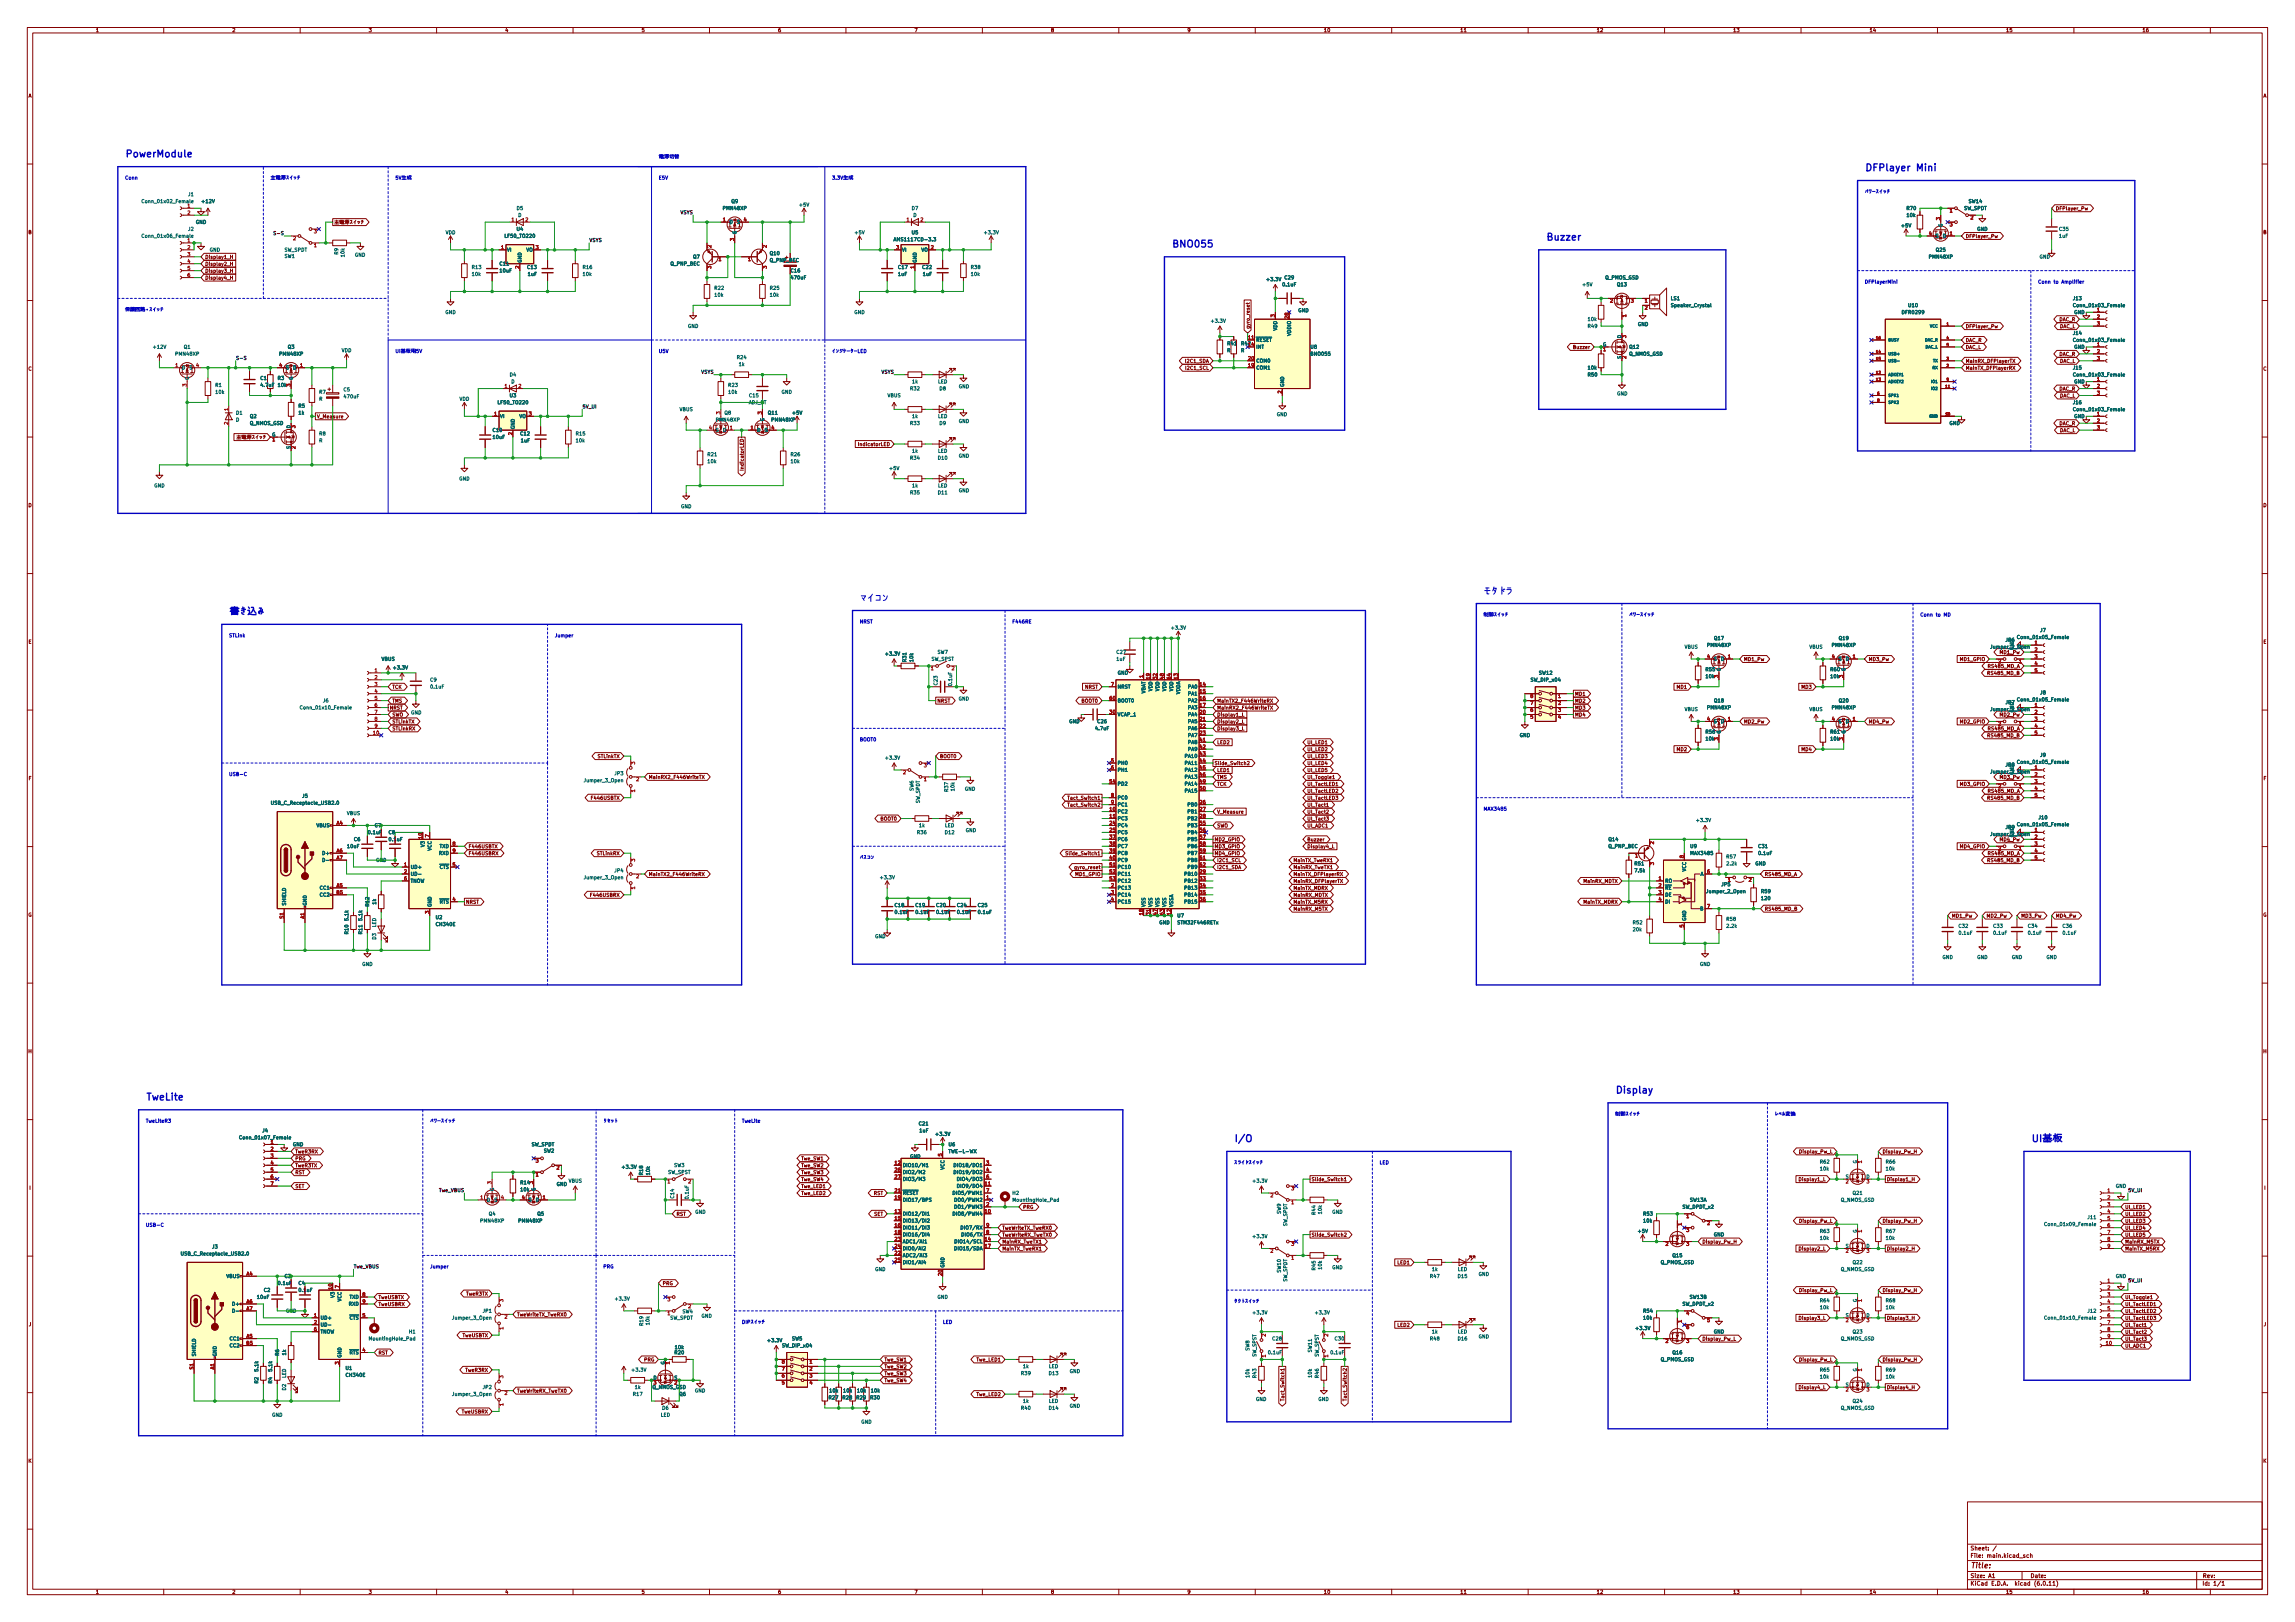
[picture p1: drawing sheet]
<svg xmlns="http://www.w3.org/2000/svg" width="841mm" height="594mm" viewBox="0 0 841 594" stroke-linecap="round" stroke-linejoin="round" font-family="sans-serif">
<defs><g id="words">
<g font-size="3.5" fill="#0000c2">
<text x="45.7" y="57.6">PowerModule</text>
<text x="683.3" y="62.7">DFPlayer</text>
<text x="702.3" y="62.7">Mini</text>
<text x="566.4" y="88.1">Buzzer</text>
<text x="429.3" y="90.6">BNO055</text>
<text x="315" y="220.4">þÿ0Þ0¤0³0ó</text>
<text x="543.6" y="217.9">þÿ0â0¿0É0é</text>
<text x="83.8" y="225.2">þÿfø0M•¼0•</text>
<text x="591.8" y="400.5">Display</text>
<text x="53.3" y="403">TweLite</text>
<text x="452.1" y="418.3">I/O</text>
</g>
<text font-size="2.8" fill="#840000" x="722" y="575">Title:</text>
<g font-size="2.1" fill="#840000">
<text x="722" y="568.3">Sheet:</text>
<text x="722" y="571">File:</text>
<text x="728.4" y="571">main.kicad_sch</text>
<text x="722" y="581.2">KiCad</text>
<text x="722" y="578.4">Size:</text>
<text x="728.6" y="578.4">A1</text>
<text x="729.7" y="581.2">E.D.A.</text>
<text x="738.6" y="581.2">kicad</text>
<text x="744" y="578.4">Date:</text>
<text x="745.8" y="581.2">(6.0.11)</text>
<text x="807" y="578.4">Rev:</text>
<text x="807" y="581.2">Id:</text>
<text x="811.1" y="581.2">1/1</text>
</g>
<g font-size="1.8" fill="#840000">
<text x="35" y="12.1">1</text>
<text x="85" y="12.1">2</text>
<text x="135" y="12.1">3</text>
<text x="185" y="12.1">4</text>
<text x="235" y="12.1">5</text>
<text x="285" y="12.1">6</text>
<text x="335" y="12.1">7</text>
<text x="385" y="12.1">8</text>
<text x="435" y="12.1">9</text>
<text x="485" y="12.1">10</text>
<text x="535" y="12.1">11</text>
<text x="585" y="12.1">12</text>
<text x="635" y="12.1">13</text>
<text x="685" y="12.1">14</text>
<text x="735" y="12.1">15</text>
<text x="785" y="12.1">16</text>
<text x="10.4" y="36.1">A</text>
<text x="829.4" y="36.1">A</text>
<text x="753.3" y="77.4">DFPlayer_Pw</text>
<text x="122.4" y="82.5">þÿN;–ûn•0¹0¤0Ã0Á</text>
<text x="10.3" y="86.1">B</text>
<text x="720.3" y="87.5">DFPlayer_Pw</text>
<text x="829.3" y="86.1">B</text>
<text x="75.1" y="95.2">Display1_H</text>
<text x="75.1" y="97.7">Display2_H</text>
<text x="75.1" y="100.2">Display3_H</text>
<text x="75.1" y="102.8">Display4_H</text>
<text x="754.6" y="118">DAC_R</text>
<text x="458.3" y="120.6" transform="rotate(-90 458.3 120.6)">gyro_reset</text>
<text x="720.3" y="125.6">DAC_R</text>
<text x="720.3" y="120.6">DFPlayer_Pw</text>
<text x="754.8" y="120.6">DAC_L</text>
<text x="576.3" y="128.2">Buzzer</text>
<text x="720.3" y="128.2">DAC_L</text>
<text x="754.6" y="130.7">DAC_R</text>
<text x="10.3" y="136.1">C</text>
<text x="434.1" y="133.3">I2C1_SDA</text>
<text x="434.1" y="135.8">I2C1_SCL</text>
<text x="720.3" y="133.3">MainRX_DFPlayerTX</text>
<text x="720.3" y="135.8">MainTX_DFPlayerRX</text>
<text x="754.8" y="133.3">DAC_L</text>
<text x="829.3" y="136.1">C</text>
<text x="754.6" y="143.4">DAC_R</text>
<text x="754.8" y="146">DAC_L</text>
<text x="116" y="153.6">V_Measure</text>
<text x="754.6" y="156.1">DAC_R</text>
<text x="754.8" y="158.7">DAC_L</text>
<text x="314.2" y="163.7">IndicatorLED</text>
<text x="272.9" y="172.6" transform="rotate(-90 272.9 172.6)">IndicatorLED</text>
<text x="10.3" y="186.1">D</text>
<text x="829.3" y="186.1">D</text>
<text x="10.3" y="236.1">E</text>
<text x="732.6" y="239.9">MD1_Pw</text>
<text x="829.3" y="236.1">E</text>
<text x="639" y="242.5">MD1_Pw</text>
<text x="684.7" y="242.5">MD3_Pw</text>
<text x="718" y="242.5">MD1_GPIO</text>
<text x="728.2" y="245">RS485_MD_A</text>
<text x="728.1" y="247.6">RS485_MD_B</text>
<text x="143.7" y="252.6">TCK</text>
<text x="143.7" y="257.7">TMS</text>
<text x="343.4" y="257.7">NRST</text>
<text x="396.2" y="257.7">BOOT0</text>
<text x="397.5" y="252.6">NRST</text>
<text x="445.9" y="257.7">MainTX2_F446WriteRX</text>
<text x="577.1" y="255.2">MD1</text>
<text x="577.1" y="257.7">MD2</text>
<text x="614.2" y="252.6">MD1</text>
<text x="660" y="252.6">MD3</text>
<text x="142.7" y="260.3">NRST</text>
<text x="143.7" y="262.8">SWO</text>
<text x="445.9" y="260.3">MainRX2_F446WriteTX</text>
<text x="445.9" y="262.8">Display1_L</text>
<text x="577.1" y="260.3">MD3</text>
<text x="577.1" y="262.8">MD4</text>
<text x="732.6" y="262.8">MD2_Pw</text>
<text x="143.7" y="265.3">STLinkTX</text>
<text x="143.7" y="267.9">STLinkRX</text>
<text x="445.9" y="265.3">Display2_L</text>
<text x="445.9" y="267.9">Display3_L</text>
<text x="639" y="265.3">MD2_Pw</text>
<text x="684.7" y="265.3">MD4_Pw</text>
<text x="718" y="265.3">MD2_GPIO</text>
<text x="728.2" y="267.9">RS485_MD_A</text>
<text x="445.9" y="273">LED2</text>
<text x="479" y="273">UI_LED1</text>
<text x="479" y="275.5">UI_LED2</text>
<text x="614.2" y="275.5">MD2</text>
<text x="660" y="275.5">MD4</text>
<text x="728.1" y="270.4">RS485_MD_B</text>
<text x="218.9" y="278">STLinkTX</text>
<text x="344.3" y="278">BOOT0</text>
<text x="445" y="280.6">Slide_Switch2</text>
<text x="479" y="278">UI_LED3</text>
<text x="479" y="280.6">UI_LED4</text>
<text x="10.4" y="286.1">F</text>
<text x="237.6" y="285.7">MainRX2_F446WriteTX</text>
<text x="445.9" y="285.7">TMS</text>
<text x="445.9" y="283.1">LED1</text>
<text x="479" y="283.1">UI_LED5</text>
<text x="479" y="285.7">UI_Toggle1</text>
<text x="732.6" y="285.7">MD3_Pw</text>
<text x="829.4" y="286.1">F</text>
<text x="216.3" y="293.3">F446USBTX</text>
<text x="391" y="293.3">Tact_Switch1</text>
<text x="445.9" y="288.2">TCK</text>
<text x="479" y="290.7">UI_TactLED2</text>
<text x="479" y="288.2">UI_TactLED1</text>
<text x="479" y="293.3">UI_TactLED3</text>
<text x="718" y="288.2">MD3_GPIO</text>
<text x="728.1" y="293.3">RS485_MD_B</text>
<text x="728.2" y="290.7">RS485_MD_A</text>
<text x="391" y="295.8">Tact_Switch2</text>
<text x="445.9" y="298.4">V_Measure</text>
<text x="479" y="298.4">UI_Tact2</text>
<text x="479" y="295.8">UI_Tact1</text>
<text x="322.5" y="300.9">BOOT0</text>
<text x="445.9" y="303.4">SWO</text>
<text x="479" y="303.4">UI_ADC1</text>
<text x="479" y="300.9">UI_Tact3</text>
<text x="171.6" y="311.1">F446USBTX</text>
<text x="445" y="308.5">MD2_GPIO</text>
<text x="445" y="311.1">MD3_GPIO</text>
<text x="479" y="308.5">Buzzer</text>
<text x="479" y="311.1">Display4_L</text>
<text x="718" y="311.1">MD4_GPIO</text>
<text x="732.6" y="308.5">MD4_Pw</text>
<text x="171.6" y="313.6">F446USBRX</text>
<text x="218.6" y="313.6">STLinkRX</text>
<text x="390.2" y="313.6">Slide_Switch1</text>
<text x="445" y="313.6">MD4_GPIO</text>
<text x="445.9" y="316.1">I2C1_SCL</text>
<text x="473.9" y="316.1">MainTX_TweRX1</text>
<text x="728.1" y="316.1">RS485_MD_B</text>
<text x="728.2" y="313.6">RS485_MD_A</text>
<text x="237.6" y="321.2">MainTX2_F446WriteRX</text>
<text x="393.5" y="318.7">gyro_reset</text>
<text x="393.9" y="321.2">MD1_GPIO</text>
<text x="445.9" y="318.7">I2C1_SDA</text>
<text x="473.9" y="321.2">MainTX_DFPlayerRX</text>
<text x="473.9" y="323.8">MainRX_DFPlayerTX</text>
<text x="473.9" y="318.7">MainRX_TweTX1</text>
<text x="580.1" y="323.8">MainRX_MDTX</text>
<text x="646.6" y="321.2">RS485_MD_A</text>
<text x="216" y="328.8">F446USBRX</text>
<text x="473.9" y="326.3">MainTX_MDRX</text>
<text x="473.9" y="328.8">MainRX_MDTX</text>
<text x="170.7" y="331.4">NRST</text>
<text x="473.9" y="333.9">MainRX_M5TX</text>
<text x="473.9" y="331.4">MainTX_M5RX</text>
<text x="580.1" y="331.4">MainTX_MDRX</text>
<text x="646.6" y="333.9">RS485_MD_B</text>
<text x="10.3" y="336.1">G</text>
<text x="715.2" y="336.5">MD1_Pw</text>
<text x="727.9" y="336.5">MD2_Pw</text>
<text x="740.6" y="336.5">MD3_Pw</text>
<text x="753.3" y="336.5">MD4_Pw</text>
<text x="829.3" y="336.1">G</text>
<text x="10.2" y="386.1">H</text>
<text x="829.2" y="386.1">H</text>
<text x="108.1" y="422.8">TweR3RX</text>
<text x="108.1" y="425.4">PRG</text>
<text x="293.5" y="425.4">Twe_SW1</text>
<text x="659.1" y="422.8">Display_Pw_L</text>
<text x="689.8" y="422.8">Display_Pw_H</text>
<text x="108.1" y="427.9">TweR3TX</text>
<text x="108.1" y="430.4">RST</text>
<text x="293.5" y="430.4">Twe_SW3</text>
<text x="293.5" y="427.9">Twe_SW2</text>
<text x="10.6" y="436.1">I</text>
<text x="108.1" y="435.5">SET</text>
<text x="293.5" y="433">Twe_SW4</text>
<text x="293.5" y="435.5">Twe_LED1</text>
<text x="480.5" y="433">Slide_Switch1</text>
<text x="658.9" y="433">Display1_L</text>
<text x="691.4" y="433">Display1_H</text>
<text x="829.6" y="436.1">I</text>
<text x="293.5" y="438.1">Twe_LED2</text>
<text x="320.1" y="438.1">RST</text>
<text x="374.8" y="443.1">PRG</text>
<text x="778.7" y="443.1">UI_LED1</text>
<text x="247.8" y="445.7">RST</text>
<text x="320.2" y="445.7">SET</text>
<text x="659.1" y="448.2">Display_Pw_L</text>
<text x="689.8" y="448.2">Display_Pw_H</text>
<text x="778.7" y="448.2">UI_LED3</text>
<text x="778.7" y="445.7">UI_LED2</text>
<text x="367.2" y="450.8">TweWriteTX_TweRX0</text>
<text x="367.2" y="455.8">MainRX_TweTX1</text>
<text x="367.2" y="453.3">TweWriteRX_TweTX0</text>
<text x="480.5" y="453.3">Slide_Switch2</text>
<text x="623.7" y="455.8">Display_Pw_H</text>
<text x="778.7" y="455.8">MainRX_M5TX</text>
<text x="778.7" y="453.3">UI_LED5</text>
<text x="778.7" y="450.8">UI_LED4</text>
<text x="367.2" y="458.4">MainTX_TweRX1</text>
<text x="658.9" y="458.4">Display2_L</text>
<text x="691.4" y="458.4">Display2_H</text>
<text x="778.7" y="458.4">MainTX_M5RX</text>
<text x="511.9" y="463.5">LED1</text>
<text x="242.7" y="471.1">PRG</text>
<text x="659.1" y="473.6">Display_Pw_L</text>
<text x="689.8" y="473.6">Display_Pw_H</text>
<text x="138.6" y="478.7">TweUSBRX</text>
<text x="138.6" y="476.2">TweUSBTX</text>
<text x="170.7" y="474.9">TweR3TX</text>
<text x="778.7" y="478.7">UI_TactLED1</text>
<text x="778.7" y="476.2">UI_Toggle1</text>
<text x="189.4" y="482.5">TweWriteTX_TweRX0</text>
<text x="658.9" y="483.8">Display3_L</text>
<text x="691.4" y="483.8">Display3_H</text>
<text x="778.7" y="481.2">UI_TactLED2</text>
<text x="778.7" y="483.8">UI_TactLED3</text>
<text x="10.4" y="486.1">J</text>
<text x="169.4" y="490.1">TweUSBTX</text>
<text x="511.9" y="486.3">LED2</text>
<text x="623.7" y="491.4">Display_Pw_L</text>
<text x="778.7" y="491.4">UI_Tact3</text>
<text x="778.7" y="488.9">UI_Tact2</text>
<text x="778.7" y="486.3">UI_Tact1</text>
<text x="829.4" y="486.1">J</text>
<text x="138.6" y="496.5">RST</text>
<text x="778.7" y="493.9">UI_ADC1</text>
<text x="170.4" y="502.8">TweR3RX</text>
<text x="235.9" y="499">PRG</text>
<text x="324" y="501.6">Twe_SW2</text>
<text x="324" y="499">Twe_SW1</text>
<text x="357.7" y="499">Twe_LED1</text>
<text x="659.1" y="499">Display_Pw_L</text>
<text x="689.8" y="499">Display_Pw_H</text>
<text x="324" y="504.1">Twe_SW3</text>
<text x="324" y="506.6">Twe_SW4</text>
<text x="658.9" y="509.2">Display4_L</text>
<text x="691.4" y="509.2">Display4_H</text>
<text x="189.4" y="510.5">TweWriteRX_TweTX0</text>
<text x="357.7" y="511.7">Twe_LED2</text>
<text x="471" y="513.3" transform="rotate(-90 471 513.3)">Tact_Switch1</text>
<text x="493.9" y="513.3" transform="rotate(-90 493.9 513.3)">Tact_Switch2</text>
<text x="169.1" y="518.1">TweUSBRX</text>
<text x="10.3" y="536.1">K</text>
<text x="829.3" y="536.1">K</text>
<text x="35" y="584.1">1</text>
<text x="85" y="584.1">2</text>
<text x="135" y="584.1">3</text>
<text x="185" y="584.1">4</text>
<text x="235" y="584.1">5</text>
<text x="285" y="584.1">6</text>
<text x="335" y="584.1">7</text>
<text x="385" y="584.1">8</text>
<text x="435" y="584.1">9</text>
<text x="485" y="584.1">10</text>
<text x="535" y="584.1">11</text>
<text x="585" y="584.1">12</text>
<text x="635" y="584.1">13</text>
<text x="685" y="584.1">14</text>
<text x="735" y="584.1">15</text>
<text x="785" y="584.1">16</text>
</g>
<g font-size="1.8" fill="#0000c2">
<text x="45.7" y="65.8">Conn</text>
<text x="99.1" y="65.8">þÿN;–ûn•0¹0¤0Ã0Á</text>
<text x="241.3" y="65.8">E5V</text>
<text x="683.3" y="70.8">þÿ0Ñ0ï0ü0¹0¤0Ã0Á</text>
<text x="683.3" y="103.9">DFPlayerMini</text>
<text x="746.8" y="103.9">Conn</text>
<text x="752.6" y="103.9">to</text>
<text x="755.6" y="103.9">Amplifier</text>
<text x="45.7" y="114">þÿOÝ‹wVÞ•ï0û0¹0¤0Ã0Á</text>
<text x="241.3" y="129.3">U5V</text>
<text x="543.6" y="225.8">þÿR6_¡0¹0¤0Ã0Á</text>
<text x="596.9" y="225.8">þÿ0Ñ0ï0ü0¹0¤0Ã0Á</text>
<text x="703.6" y="225.8">Conn</text>
<text x="709.4" y="225.8">to</text>
<text x="712.4" y="225.8">MD</text>
<text x="83.8" y="233.4">STLink</text>
<text x="203.2" y="233.4">Jumper</text>
<text x="315" y="228.3">NRST</text>
<text x="370.8" y="228.3">F446RE</text>
<text x="315" y="271.5">BOOT0</text>
<text x="83.8" y="284.2">USB-C</text>
<text x="543.6" y="296.9">MAX3485</text>
<text x="315" y="314.7">þÿ0Ñ0¹0³0ó</text>
<text x="53.3" y="411.2">TweLiteR3</text>
<text x="157.5" y="411.2">þÿ0Ñ0ï0ü0¹0¤0Ã0Á</text>
<text x="221" y="411.2">þÿ0ê0»0Ã0È</text>
<text x="271.8" y="411.2">TweLite</text>
<text x="591.8" y="408.7">þÿR6_¡0¹0¤0Ã0Á</text>
<text x="650.2" y="408.7">þÿ0ì0Ù0ëY cÛ</text>
<text x="452.1" y="426.4">þÿ0¹0é0¤0É0¹0¤0Ã0Á</text>
<text x="505.5" y="426.4">LED</text>
<text x="53.3" y="449.3">USB-C</text>
<text x="157.5" y="464.5">Jumper</text>
<text x="221" y="464.5">PRG</text>
<text x="452.1" y="477.2">þÿ0¿0¯0È0¹0¤0Ã0Á</text>
<text x="345.4" y="484.9">LED</text>
</g>
<g font-size="1.8" fill="#006464">
<text x="51.7" y="74.8">Conn_01x02_Female</text>
<text x="68.8" y="72.2">J1</text>
<text x="73.6" y="74.8">+12V</text>
<text x="189.2" y="77.3">D5</text>
<text x="264.7" y="77.3">PMN48XP</text>
<text x="267.9" y="74.8">Q9</text>
<text x="292.6" y="76">+5V</text>
<text x="334" y="77.3">D7</text>
<text x="698.5" y="77.3">R70</text>
<text x="719.7" y="77.3">SW_SPDT</text>
<text x="721.3" y="74.8">SW14</text>
<text x="71.6" y="82.4">GND</text>
<text x="189.8" y="79.8">D</text>
<text x="267.2" y="82.4">D</text>
<text x="269.9" y="82.4">S</text>
<text x="334.6" y="79.8">D</text>
<text x="696.5" y="83.6">+5V</text>
<text x="698.5" y="79.8">10k</text>
<text x="712.2" y="83.3" transform="rotate(-90 712.2 83.3)">G</text>
<text x="51.7" y="87.5">Conn_01x06_Female</text>
<text x="68.8" y="84.9">J2</text>
<text x="163.2" y="86.2">VDD</text>
<text x="184.7" y="87.5">LF50_TO220</text>
<text x="189.2" y="84.9">U4</text>
<text x="270.3" y="85.9" transform="rotate(-90 270.3 85.9)">G</text>
<text x="312.9" y="86.2">+5V</text>
<text x="327.3" y="88.7">AMS1117CD-3.3</text>
<text x="333.9" y="86.2">U5</text>
<text x="360.3" y="86.2">+3.3V</text>
<text x="709.2" y="87.5">S</text>
<text x="711.8" y="87.5">D</text>
<text x="724.4" y="84.9">GND</text>
<text x="754.4" y="84.9">C35</text>
<text x="754.4" y="87.5">1uF</text>
<text x="76.7" y="92.5">GND</text>
<text x="104.1" y="94.8">SW1</text>
<text x="104.1" y="92.5">SW_SPDT</text>
<text x="124.3" y="93.4" transform="rotate(-90 124.3 93.4)">R9</text>
<text x="126.6" y="94.4" transform="rotate(-90 126.6 94.4)">10k</text>
<text x="129.9" y="94.4">GND</text>
<text x="185.7" y="92.5">VI</text>
<text x="192.8" y="92.5">VO</text>
<text x="253.8" y="95.1">Q7</text>
<text x="281.9" y="93.8">Q10</text>
<text x="330.5" y="92.5">VI</text>
<text x="337.5" y="92.5">VO</text>
<text x="706.6" y="95.1">PMN48XP</text>
<text x="709.2" y="92.5">Q25</text>
<text x="747.3" y="95.1">GND</text>
<text x="172.7" y="98.9">R13</text>
<text x="172.7" y="101.4">10k</text>
<text x="182.9" y="97.6">C11</text>
<text x="182.9" y="100.2">10uF</text>
<text x="191.5" y="96.3" transform="rotate(-90 191.5 96.3)">GND</text>
<text x="193" y="98.9">C13</text>
<text x="193.2" y="101.4">1uF</text>
<text x="213.4" y="98.9">R16</text>
<text x="213.4" y="101.4">10k</text>
<text x="245.6" y="97.6">Q_PNP_BEC</text>
<text x="281.9" y="96.3">Q_PNP_BEC</text>
<text x="289.6" y="100.2">C16</text>
<text x="328.9" y="98.9">C17</text>
<text x="328.9" y="101.4">1uF</text>
<text x="336.3" y="96.3" transform="rotate(-90 336.3 96.3)">GND</text>
<text x="337.8" y="98.9">C22</text>
<text x="338" y="101.4">1uF</text>
<text x="355.6" y="98.9">R38</text>
<text x="355.6" y="101.4">10k</text>
<text x="261.6" y="106.5">R22</text>
<text x="281.9" y="106.5">R25</text>
<text x="289.6" y="102.7">470uF</text>
<text x="463.8" y="103.3">+3.3V</text>
<text x="469.7" y="105.2">0.1uF</text>
<text x="470.5" y="102.7">C29</text>
<text x="579.6" y="105.2">+5V</text>
<text x="588.1" y="102.7">Q_PMOS_GSD</text>
<text x="592.4" y="105.2">Q13</text>
<text x="261.6" y="109">10k</text>
<text x="281.9" y="109">10k</text>
<text x="612.1" y="110.3">LS1</text>
<text x="612.1" y="112.9">Speaker_Crystal</text>
<text x="699.1" y="112.9">U10</text>
<text x="759.5" y="110.3">J13</text>
<text x="759.5" y="112.9">Conn_01x03_Female</text>
<text x="163.1" y="115.4">GND</text>
<text x="312.9" y="115.4">GND</text>
<text x="443.5" y="118.6">+3.3V</text>
<text x="475.6" y="114.7">GND</text>
<text x="581.7" y="117.9">10k</text>
<text x="600.1" y="119.8">GND</text>
<text x="696.7" y="115.4">DFR0299</text>
<text x="760" y="115.4">GND</text>
<text x="252" y="120.5">GND</text>
<text x="460.2" y="125.6">~{RESET}</text>
<text x="468.4" y="121.2" transform="rotate(-90 468.4 121.2)">VDD</text>
<text x="473.5" y="123.1" transform="rotate(-90 473.5 123.1)">VDDIO</text>
<text x="581.7" y="120.5">R49</text>
<text x="594.1" y="124" transform="rotate(-90 594.1 124)">D</text>
<text x="759.5" y="123">J14</text>
<text x="759.5" y="125.6">Conn_01x03_Female</text>
<text x="55.8" y="128.1">+12V</text>
<text x="64" y="130.6">PMN48XP</text>
<text x="67.2" y="128.1">Q1</text>
<text x="102.1" y="130.6">PMN48XP</text>
<text x="105.3" y="128.1">Q3</text>
<text x="125.1" y="129.4">VDD</text>
<text x="269.9" y="131.9">R24</text>
<text x="449.6" y="126.8">R41</text>
<text x="449.6" y="129.4">R</text>
<text x="454.7" y="129.4">R</text>
<text x="460.2" y="128.1">INT</text>
<text x="480.1" y="128.1">U8</text>
<text x="480.1" y="130.6">BNO055</text>
<text x="587.3" y="126.8">G</text>
<text x="594.1" y="131.6" transform="rotate(-90 594.1 131.6)">S</text>
<text x="596.9" y="128.1">Q12</text>
<text x="596.9" y="130.6">Q_NMOS_GSD</text>
<text x="760" y="128.1">GND</text>
<text x="66.5" y="135.7">D</text>
<text x="69.3" y="135.7">S</text>
<text x="104.6" y="135.7">S</text>
<text x="107.3" y="135.7">D</text>
<text x="270.6" y="134.4">1k</text>
<text x="460.2" y="135.7">COM1</text>
<text x="460.2" y="133.2">COM0</text>
<text x="581.7" y="135.7">10k</text>
<text x="759.5" y="135.7">J15</text>
<text x="69.6" y="139.3" transform="rotate(-90 69.6 139.3)">G</text>
<text x="78.7" y="142.1">R1</text>
<text x="95.3" y="139.5">C1</text>
<text x="95.3" y="142.1">4.7uF</text>
<text x="101.6" y="139.5">R3</text>
<text x="101.6" y="142.1">10k</text>
<text x="107.7" y="139.3" transform="rotate(-90 107.7 139.3)">G</text>
<text x="125.7" y="143.7">C5</text>
<text x="186.6" y="138.3">D4</text>
<text x="187.2" y="140.8">D</text>
<text x="266.7" y="142.1">R23</text>
<text x="333.4" y="143.3">R32</text>
<text x="334.1" y="140.8">1k</text>
<text x="343.6" y="140.8">LED</text>
<text x="344.1" y="143.3">D8</text>
<text x="351.2" y="142.6">GND</text>
<text x="470.9" y="141.8" transform="rotate(-90 470.9 141.8)">GND</text>
<text x="581.7" y="138.3">R50</text>
<text x="759.5" y="138.3">Conn_01x03_Female</text>
<text x="760" y="140.8">GND</text>
<text x="78.7" y="144.6">10k</text>
<text x="109.2" y="149.7">R5</text>
<text x="116.8" y="144.6">R7</text>
<text x="116.8" y="147.1">R</text>
<text x="125.7" y="146.3">470uF</text>
<text x="168.3" y="147.1">VDD</text>
<text x="182.2" y="148.4">LF50_TO220</text>
<text x="186.6" y="145.9">U3</text>
<text x="266.7" y="144.6">10k</text>
<text x="274.3" y="145.9">C15</text>
<text x="286.3" y="144.6">GND</text>
<text x="325.1" y="145.9">VBUS</text>
<text x="592.5" y="145.2">GND</text>
<text x="759.5" y="148.4">J16</text>
<text x="86.4" y="152.2">D1</text>
<text x="86.4" y="154.8">D</text>
<text x="91.4" y="153.5">Q2</text>
<text x="109.2" y="152.2">1k</text>
<text x="183.1" y="153.5">VI</text>
<text x="190.2" y="153.5">VO</text>
<text x="248.9" y="151">VBUS</text>
<text x="262.1" y="154.8">PMN48XP</text>
<text x="265.2" y="154.4" transform="rotate(-90 265.2 154.4)">G</text>
<text x="265.4" y="152.2">Q8</text>
<text x="280.4" y="154.4" transform="rotate(-90 280.4 154.4)">G</text>
<text x="281.3" y="152.2">Q11</text>
<text x="282.5" y="154.8">PMN48XP</text>
<text x="290.1" y="152.2">+5V</text>
<text x="334.1" y="153.5">1k</text>
<text x="343.6" y="153.5">LED</text>
<text x="351.2" y="155.3">GND</text>
<text x="467.8" y="152.8">GND</text>
<text x="759.5" y="151">Conn_01x03_Female</text>
<text x="760" y="153.5">GND</text>
<text x="91.4" y="156">Q_NMOS_GSD</text>
<text x="99.6" y="159.8">G</text>
<text x="106.4" y="157" transform="rotate(-90 106.4 157)">D</text>
<text x="116.8" y="159.8">R8</text>
<text x="180.3" y="158.6">C10</text>
<text x="180.3" y="161.1">10uF</text>
<text x="189" y="157.3" transform="rotate(-90 189 157.3)">GND</text>
<text x="190.5" y="159.8">C12</text>
<text x="210.8" y="159.8">R15</text>
<text x="262.1" y="158.6">S</text>
<text x="264.8" y="158.6">D</text>
<text x="277.4" y="158.6">D</text>
<text x="280.1" y="158.6">S</text>
<text x="333.4" y="156">R33</text>
<text x="344.1" y="156">D9</text>
<text x="714.3" y="156">GND</text>
<text x="106.4" y="164.6" transform="rotate(-90 106.4 164.6)">S</text>
<text x="116.8" y="162.4">R</text>
<text x="190.7" y="162.4">1uF</text>
<text x="210.8" y="162.4">10k</text>
<text x="259.1" y="167.5">R21</text>
<text x="289.6" y="167.5">R26</text>
<text x="334.1" y="166.2">1k</text>
<text x="343.6" y="166.2">LED</text>
<text x="351.2" y="168">GND</text>
<text x="259.1" y="170">10k</text>
<text x="289.6" y="170">10k</text>
<text x="325.6" y="172.5">+5V</text>
<text x="333.4" y="168.7">R34</text>
<text x="343.5" y="168.7">D10</text>
<text x="56.4" y="178.9">GND</text>
<text x="168.2" y="176.4">GND</text>
<text x="334.1" y="178.9">1k</text>
<text x="343.6" y="178.9">LED</text>
<text x="333.4" y="181.4">R35</text>
<text x="343.5" y="181.4">D11</text>
<text x="351.2" y="180.7">GND</text>
<text x="249.4" y="186.5">GND</text>
<text x="428.9" y="231">+3.3V</text>
<text x="747.5" y="231.9">J7</text>
<text x="343.4" y="239.9">SW7</text>
<text x="408.9" y="239.9">C27</text>
<text x="617.2" y="237.9">VBUS</text>
<text x="625.4" y="237.3">PMN48XP</text>
<text x="628" y="234.8">Q17</text>
<text x="663" y="237.9">VBUS</text>
<text x="671.1" y="237.3">PMN48XP</text>
<text x="673.7" y="234.8">Q19</text>
<text x="729.2" y="237.9">Jumper_2_Open</text>
<text x="734.8" y="235.4">JP6</text>
<text x="738.3" y="238.2" transform="rotate(-90 738.3 238.2)">GND</text>
<text x="738.9" y="234.4">Conn_01x05_Female</text>
<text x="139.7" y="242.4">VBUS</text>
<text x="143.8" y="245.6">+3.3V</text>
<text x="324.1" y="240.5">+3.3V</text>
<text x="332.5" y="242.6" transform="rotate(-90 332.5 242.6)">R31</text>
<text x="335" y="242.6" transform="rotate(-90 335 242.6)">10k</text>
<text x="341.2" y="242.4">SW_SPST</text>
<text x="408.9" y="242.4">1uF</text>
<text x="627.9" y="242.4">S</text>
<text x="630.5" y="242.4">D</text>
<text x="630.9" y="245.9" transform="rotate(-90 630.9 245.9)">G</text>
<text x="673.6" y="242.4">S</text>
<text x="676.2" y="242.4">D</text>
<text x="676.7" y="245.9" transform="rotate(-90 676.7 245.9)">G</text>
<text x="157.5" y="250">C9</text>
<text x="343.9" y="251.2" transform="rotate(-90 343.9 251.2)">C23</text>
<text x="349.3" y="251.4" transform="rotate(-90 349.3 251.4)">0.1uF</text>
<text x="409.5" y="247.5">GND</text>
<text x="560.8" y="250">SW_DIP_x04</text>
<text x="563.8" y="247.5">SW12</text>
<text x="624.8" y="246.2">R55</text>
<text x="624.8" y="248.7">10k</text>
<text x="670.6" y="246.2">R60</text>
<text x="670.6" y="248.7">10k</text>
<text x="118.2" y="257.6">J6</text>
<text x="157.5" y="252.6">0.1uF</text>
<text x="351.2" y="256.9">GND</text>
<text x="409.4" y="257.6">BOOT0</text>
<text x="409.4" y="252.6">NRST</text>
<text x="420.1" y="254.1" transform="rotate(-90 420.1 254.1)">VBAT</text>
<text x="422.7" y="253.3" transform="rotate(-90 422.7 253.3)">VDD</text>
<text x="425.2" y="253.3" transform="rotate(-90 425.2 253.3)">VDD</text>
<text x="427.7" y="253.3" transform="rotate(-90 427.7 253.3)">VDD</text>
<text x="430.3" y="253.3" transform="rotate(-90 430.3 253.3)">VDD</text>
<text x="432.8" y="254.4" transform="rotate(-90 432.8 254.4)">VDDA</text>
<text x="435.2" y="252.6">PA0</text>
<text x="435.2" y="255.1">PA1</text>
<text x="435.2" y="257.6">PA2</text>
<text x="628" y="257.6">Q18</text>
<text x="673.7" y="257.6">Q20</text>
<text x="738.9" y="257.3">Conn_01x05_Female</text>
<text x="747.5" y="254.7">J8</text>
<text x="109.7" y="260.2">Conn_01x10_Female</text>
<text x="150.5" y="262">GND</text>
<text x="409.4" y="262.7">VCAP_1</text>
<text x="435.2" y="260.2">PA3</text>
<text x="435.2" y="262.7">PA4</text>
<text x="617.2" y="260.8">VBUS</text>
<text x="625.4" y="260.2">PMN48XP</text>
<text x="663" y="260.8">VBUS</text>
<text x="671.1" y="260.2">PMN48XP</text>
<text x="729.2" y="260.8">Jumper_2_Open</text>
<text x="734.8" y="258.3">JP7</text>
<text x="738.3" y="261" transform="rotate(-90 738.3 261)">GND</text>
<text x="391.7" y="265.3">GND</text>
<text x="401.2" y="267.8">4.7uF</text>
<text x="401.9" y="265.3">C26</text>
<text x="435.2" y="265.3">PA5</text>
<text x="435.2" y="267.8">PA6</text>
<text x="624.8" y="269.1">R56</text>
<text x="627.9" y="265.3">S</text>
<text x="630.5" y="265.3">D</text>
<text x="630.9" y="268.8" transform="rotate(-90 630.9 268.8)">G</text>
<text x="670.6" y="269.1">R61</text>
<text x="673.6" y="265.3">S</text>
<text x="676.2" y="265.3">D</text>
<text x="676.7" y="268.8" transform="rotate(-90 676.7 268.8)">G</text>
<text x="435.2" y="270.3">PA7</text>
<text x="435.2" y="272.9">PA8</text>
<text x="435.2" y="275.4">PA9</text>
<text x="556.8" y="270.3">GND</text>
<text x="624.8" y="271.6">10k</text>
<text x="670.6" y="271.6">10k</text>
<text x="324.1" y="278.6">+3.3V</text>
<text x="409.4" y="280.5">PH0</text>
<text x="434" y="278">PA10</text>
<text x="434" y="280.5">PA11</text>
<text x="734.8" y="281.1">JP8</text>
<text x="738.9" y="280.1">Conn_01x05_Female</text>
<text x="747.5" y="277.6">J9</text>
<text x="213.7" y="286.8">Jumper_3_Open</text>
<text x="225" y="284.3">JP3</text>
<text x="409.4" y="283">PH1</text>
<text x="434" y="283">PA12</text>
<text x="434" y="285.6">PA13</text>
<text x="729.2" y="283.7">Jumper_2_Open</text>
<text x="738.3" y="283.9" transform="rotate(-90 738.3 283.9)">GND</text>
<text x="110.6" y="292.6">J5</text>
<text x="335.1" y="289.8" transform="rotate(-90 335.1 289.8)">SW6</text>
<text x="347.8" y="290.2" transform="rotate(-90 347.8 290.2)">R37</text>
<text x="350.1" y="289.9" transform="rotate(-90 350.1 289.9)">10k</text>
<text x="353.5" y="290">GND</text>
<text x="409.4" y="288.1">PD2</text>
<text x="409.4" y="293.2">PC0</text>
<text x="434" y="288.1">PA14</text>
<text x="434" y="290.7">PA15</text>
<text x="99.1" y="295.1">USB_C_Receptacle_USB2.0</text>
<text x="127" y="298.9">VBUS</text>
<text x="337.4" y="294.3" transform="rotate(-90 337.4 294.3)">SW_SPDT</text>
<text x="409.4" y="298.3">PC2</text>
<text x="409.4" y="295.7">PC1</text>
<text x="435" y="295.7">PB0</text>
<text x="435" y="298.3">PB1</text>
<text x="115.9" y="303.4">VBUS</text>
<text x="134.6" y="305.9">0.1uF</text>
<text x="137.2" y="303.4">C7</text>
<text x="142.2" y="305.9">C8</text>
<text x="335.9" y="305.9">R36</text>
<text x="336.6" y="303.4">1k</text>
<text x="346.1" y="305.9">D12</text>
<text x="346.2" y="303.4">LED</text>
<text x="353.8" y="305.1">GND</text>
<text x="409.4" y="300.8">PC3</text>
<text x="409.4" y="303.4">PC4</text>
<text x="409.4" y="305.9">PC5</text>
<text x="435" y="300.8">PB2</text>
<text x="435" y="303.4">PB3</text>
<text x="435" y="305.9">PB4</text>
<text x="621.3" y="301.4">+3.3V</text>
<text x="734.8" y="304">JP9</text>
<text x="738.9" y="303">Conn_01x05_Female</text>
<text x="746.9" y="300.4">J10</text>
<text x="127" y="311">10uF</text>
<text x="129.5" y="308.4">C6</text>
<text x="142.2" y="308.4">0.1uF</text>
<text x="156" y="310.4" transform="rotate(-90 156 310.4)">V3</text>
<text x="158.5" y="311.7" transform="rotate(-90 158.5 311.7)">VCC</text>
<text x="161" y="311">TXD</text>
<text x="409.4" y="308.4">PC6</text>
<text x="409.4" y="311">PC7</text>
<text x="435" y="308.4">PB5</text>
<text x="435" y="311">PB6</text>
<text x="589.3" y="308.4">Q14</text>
<text x="589.3" y="311">Q_PNP_BEC</text>
<text x="619.2" y="311">U9</text>
<text x="644.1" y="311">C31</text>
<text x="729.2" y="306.5">Jumper_2_Open</text>
<text x="738.3" y="306.8" transform="rotate(-90 738.3 306.8)">GND</text>
<text x="117.9" y="313.5">D+</text>
<text x="117.9" y="316.1">D-</text>
<text x="160.7" y="313.5">RXD</text>
<text x="409.4" y="313.5">PC8</text>
<text x="409.4" y="316.1">PC9</text>
<text x="435" y="313.5">PB7</text>
<text x="435" y="316.1">PB8</text>
<text x="598.8" y="317.3">R51</text>
<text x="619.2" y="313.5">MAX3485</text>
<text x="632.5" y="314.8">R57</text>
<text x="632.5" y="317.3">2.2k</text>
<text x="643.1" y="317.3">GND</text>
<text x="644.1" y="313.5">0.1uF</text>
<text x="150.4" y="318.6">UD+</text>
<text x="150.4" y="321.1">UD-</text>
<text x="150.4" y="323.7">TNOW</text>
<text x="161" y="318.6">~{CTS}</text>
<text x="213.7" y="322.4">Jumper_3_Open</text>
<text x="225" y="319.9">JP4</text>
<text x="322.2" y="322.4">+3.3V</text>
<text x="409.4" y="318.6">PC10</text>
<text x="409.4" y="321.1">PC11</text>
<text x="409.4" y="323.7">PC12</text>
<text x="433.8" y="321.1">PB10</text>
<text x="433.8" y="323.7">PB12</text>
<text x="435" y="318.6">PB9</text>
<text x="598.8" y="319.9">7.5k</text>
<text x="610.1" y="323.7">RO</text>
<text x="618.2" y="319.3" transform="rotate(-90 618.2 319.3)">VCC</text>
<text x="623.1" y="321.1">A</text>
<text x="117" y="326.2">CC1</text>
<text x="117" y="328.8">CC2</text>
<text x="409.4" y="326.2">PC13</text>
<text x="409.4" y="328.8">PC14</text>
<text x="433.8" y="326.2">PB13</text>
<text x="433.8" y="328.8">PB14</text>
<text x="610.1" y="326.2">~{RE}</text>
<text x="610.1" y="328.8">DE</text>
<text x="625" y="327.5">Jumper_2_Open</text>
<text x="630.7" y="324.9">JP5</text>
<text x="645.2" y="327.5">R59</text>
<text x="105.2" y="331.8" transform="rotate(-90 105.2 331.8)">SHIELD</text>
<text x="112.8" y="331.8" transform="rotate(-90 112.8 331.8)">GND</text>
<text x="135.6" y="332.2" transform="rotate(-90 135.6 332.2)">R12</text>
<text x="138.2" y="331.5" transform="rotate(-90 138.2 331.5)">1k</text>
<text x="158.5" y="332.3" transform="rotate(-90 158.5 332.3)">GND</text>
<text x="161" y="331.3">~{RTS}</text>
<text x="327.7" y="332.6">C18</text>
<text x="327.7" y="335.1">0.1uF</text>
<text x="335.3" y="332.6">C19</text>
<text x="335.3" y="335.1">0.1uF</text>
<text x="342.9" y="332.6">C20</text>
<text x="342.9" y="335.1">0.1uF</text>
<text x="350.5" y="332.6">C24</text>
<text x="350.5" y="335.1">0.1uF</text>
<text x="358.1" y="332.6">C25</text>
<text x="358.1" y="335.1">0.1uF</text>
<text x="409.4" y="331.3">PC15</text>
<text x="420.1" y="332.3" transform="rotate(-90 420.1 332.3)">VSS</text>
<text x="422.7" y="332.3" transform="rotate(-90 422.7 332.3)">VSS</text>
<text x="425.2" y="332.3" transform="rotate(-90 425.2 332.3)">VSS</text>
<text x="427.7" y="332.3" transform="rotate(-90 427.7 332.3)">VSS</text>
<text x="430.3" y="332.3" transform="rotate(-90 430.3 332.3)">VSSA</text>
<text x="433.8" y="331.3">PB15</text>
<text x="610.1" y="331.3">DI</text>
<text x="622.9" y="333.8">B</text>
<text x="645.2" y="330">120</text>
<text x="128" y="337.5" transform="rotate(-90 128 337.5)">5.1k</text>
<text x="133.1" y="337.5" transform="rotate(-90 133.1 337.5)">5.1k</text>
<text x="138.2" y="339.7" transform="rotate(-90 138.2 339.7)">LED</text>
<text x="159.5" y="337">U2</text>
<text x="159.5" y="339.5">CH340E</text>
<text x="424.7" y="338.9">GND</text>
<text x="431.3" y="336.4">U7</text>
<text x="431.3" y="338.9">STM32F446RETx</text>
<text x="598.2" y="338.9">R52</text>
<text x="598.2" y="341.5">20k</text>
<text x="618.2" y="337.4" transform="rotate(-90 618.2 337.4)">GND</text>
<text x="632.5" y="337.6">R58</text>
<text x="632.5" y="340.2">2.2k</text>
<text x="717.6" y="340.2">C32</text>
<text x="730.3" y="340.2">C33</text>
<text x="743" y="340.2">C34</text>
<text x="755.7" y="340.2">C36</text>
<text x="128" y="342.4" transform="rotate(-90 128 342.4)">R10</text>
<text x="133.1" y="342.4" transform="rotate(-90 133.1 342.4)">R11</text>
<text x="138.2" y="344.3" transform="rotate(-90 138.2 344.3)">D3</text>
<text x="320.6" y="344">GND</text>
<text x="717.6" y="342.7">0.1uF</text>
<text x="730.3" y="342.7">0.1uF</text>
<text x="743" y="342.7">0.1uF</text>
<text x="755.7" y="342.7">0.1uF</text>
<text x="711.7" y="351.6">GND</text>
<text x="724.4" y="351.6">GND</text>
<text x="737.1" y="351.6">GND</text>
<text x="749.8" y="351.6">GND</text>
<text x="132.6" y="354.2">GND</text>
<text x="622.8" y="354.2">GND</text>
<text x="336.5" y="412.6">C21</text>
<text x="87.4" y="417.7">Conn_01x07_Female</text>
<text x="96" y="415.1">J4</text>
<text x="336.8" y="415.1">1uF</text>
<text x="342.5" y="416.4">+3.3V</text>
<text x="107.2" y="420.2">GND</text>
<text x="194.7" y="420.2">SW_SPDT</text>
<text x="199.2" y="422.5">SW2</text>
<text x="333.4" y="424.6">GND</text>
<text x="347.5" y="420.2">U6</text>
<text x="347.5" y="422.7">TWE-L-WX</text>
<text x="227.6" y="428.5">+3.3V</text>
<text x="236" y="430.6" transform="rotate(-90 236 430.6)">R18</text>
<text x="238.5" y="430.6" transform="rotate(-90 238.5 430.6)">10k</text>
<text x="244.7" y="430.4">SW_SPST</text>
<text x="246.9" y="427.8">SW3</text>
<text x="330.7" y="427.8">DIO10/M1</text>
<text x="330.7" y="430.4">DIO2/M2</text>
<text x="346.5" y="428.5" transform="rotate(-90 346.5 428.5)">VCC</text>
<text x="349.3" y="427.8">DIO18/DO1</text>
<text x="349.3" y="430.4">DIO19/DO2</text>
<text x="666.8" y="426.5">R62</text>
<text x="666.8" y="429.1">10k</text>
<text x="676.2" y="431.6">S</text>
<text x="680.5" y="426.2" transform="rotate(-90 680.5 426.2)">G</text>
<text x="683.8" y="431.6">D</text>
<text x="690.9" y="426.5">R66</text>
<text x="690.9" y="429.1">10k</text>
<text x="181.4" y="436.3" transform="rotate(-90 181.4 436.3)">G</text>
<text x="190.5" y="434.2">R14</text>
<text x="190.5" y="436.7">10k</text>
<text x="195.3" y="433.8" transform="rotate(-90 195.3 433.8)">3</text>
<text x="196.6" y="436.3" transform="rotate(-90 196.6 436.3)">G</text>
<text x="203.9" y="434.7">GND</text>
<text x="208.3" y="433.5">VBUS</text>
<text x="330.7" y="438">~{RESET}</text>
<text x="330.7" y="432.9">DIO3/M3</text>
<text x="348.9" y="438">DIO5/PWM1</text>
<text x="350.5" y="435.4">DIO9/DO4</text>
<text x="350.5" y="432.9">DIO4/DO3</text>
<text x="370.8" y="438">H2</text>
<text x="458.7" y="433.5">+3.3V</text>
<text x="678.8" y="438">Q21</text>
<text x="775.2" y="435.4">GND</text>
<text x="178.3" y="440.5">D</text>
<text x="181" y="440.5">S</text>
<text x="193.5" y="440.5">S</text>
<text x="196.2" y="440.5">D</text>
<text x="247.4" y="439.1" transform="rotate(-90 247.4 439.1)">C14</text>
<text x="252.7" y="439.4" transform="rotate(-90 252.7 439.4)">0.1uF</text>
<text x="330.7" y="440.5">DIO17/BPS</text>
<text x="349.5" y="440.5">DO0/PWM2</text>
<text x="349.5" y="443.1">DO1/PWM3</text>
<text x="370.8" y="440.5">MountingHole_Pad</text>
<text x="616.4" y="443.1">SW_DPDT_x2</text>
<text x="619.1" y="440.5">SW13A</text>
<text x="674.5" y="440.5">Q_NMOS_GSD</text>
<text x="175.8" y="448.1">PMN48XP</text>
<text x="179" y="445.6">Q4</text>
<text x="189.8" y="448.1">PMN48XP</text>
<text x="196.8" y="445.6">Q5</text>
<text x="254.7" y="444.9">GND</text>
<text x="330.7" y="445.6">DIO12/DI1</text>
<text x="330.7" y="448.1">DIO13/DI2</text>
<text x="348.9" y="445.6">DIO8/PWM4</text>
<text x="469.8" y="444.7" transform="rotate(-90 469.8 444.7)">SW9</text>
<text x="472.1" y="449.2" transform="rotate(-90 472.1 449.2)">SW_SPDT</text>
<text x="482.5" y="445.1" transform="rotate(-90 482.5 445.1)">R44</text>
<text x="484.8" y="444.9" transform="rotate(-90 484.8 444.9)">10k</text>
<text x="488.1" y="444.9">GND</text>
<text x="602" y="445.6">R53</text>
<text x="602" y="448.1">10k</text>
<text x="748.9" y="449.4">Conn_01x09_Female</text>
<text x="764.8" y="446.9">J11</text>
<text x="330.7" y="450.7">DIO11/DI3</text>
<text x="330.7" y="453.2">DIO16/DI4</text>
<text x="330.7" y="455.8">ADC1/AI1</text>
<text x="349.6" y="455.8">DIO14/SCL</text>
<text x="351.8" y="450.7">DIO7/RX</text>
<text x="352.1" y="453.2">DIO6/TX</text>
<text x="458.7" y="453.9">+3.3V</text>
<text x="600" y="451.9">+5V</text>
<text x="627.9" y="453.2">GND</text>
<text x="666.8" y="451.9">R63</text>
<text x="666.8" y="454.5">10k</text>
<text x="680.5" y="451.6" transform="rotate(-90 680.5 451.6)">G</text>
<text x="690.9" y="451.9">R67</text>
<text x="690.9" y="454.5">10k</text>
<text x="66.1" y="460.2">USB_C_Receptacle_USB2.0</text>
<text x="77.6" y="457.7">J3</text>
<text x="330.7" y="460.8">ADC2/AI3</text>
<text x="330.7" y="458.3">DIO0/AI2</text>
<text x="349.5" y="458.3">DIO15/SDA</text>
<text x="612.7" y="460.8">Q15</text>
<text x="676.2" y="457">S</text>
<text x="683.8" y="457">D</text>
<text x="320.6" y="465.9">GND</text>
<text x="330.7" y="463.4">DIO1/AI4</text>
<text x="346.5" y="464.4" transform="rotate(-90 346.5 464.4)">GND</text>
<text x="469.8" y="466.3" transform="rotate(-90 469.8 466.3)">SW10</text>
<text x="482.5" y="465.4" transform="rotate(-90 482.5 465.4)">R45</text>
<text x="484.8" y="465.2" transform="rotate(-90 484.8 465.2)">10k</text>
<text x="488.1" y="465.2">GND</text>
<text x="524.6" y="465.9">1k</text>
<text x="534.1" y="465.9">LED</text>
<text x="541.7" y="467.7">GND</text>
<text x="608.5" y="463.4">Q_PMOS_GSD</text>
<text x="674.5" y="465.9">Q_NMOS_GSD</text>
<text x="678.8" y="463.4">Q22</text>
<text x="82.8" y="468.5">VBUS</text>
<text x="96.5" y="473.5">C2</text>
<text x="101.6" y="471">0.1uF</text>
<text x="104.1" y="468.5">C3</text>
<text x="109.2" y="471">C4</text>
<text x="109.2" y="473.5">0.1uF</text>
<text x="472.1" y="469.5" transform="rotate(-90 472.1 469.5)">SW_SPDT</text>
<text x="523.9" y="468.5">R47</text>
<text x="534" y="468.5">D15</text>
<text x="775.2" y="468.5">GND</text>
<text x="84.9" y="478.6">D+</text>
<text x="94" y="476.1">10uF</text>
<text x="122.9" y="475.5" transform="rotate(-90 122.9 475.5)">V3</text>
<text x="125.5" y="476.8" transform="rotate(-90 125.5 476.8)">VCC</text>
<text x="127.7" y="478.6">RXD</text>
<text x="128" y="476.1">TXD</text>
<text x="225" y="476.7">+3.3V</text>
<text x="343.4" y="476.1">GND</text>
<text x="616.4" y="478.6">SW_DPDT_x2</text>
<text x="619" y="476.1">SW13B</text>
<text x="666.8" y="477.3">R64</text>
<text x="666.8" y="479.9">10k</text>
<text x="680.5" y="477" transform="rotate(-90 680.5 477)">G</text>
<text x="690.9" y="477.3">R68</text>
<text x="690.9" y="479.9">10k</text>
<text x="84.9" y="481.2">D-</text>
<text x="117.3" y="483.7">UD+</text>
<text x="128" y="483.7">~{CTS}</text>
<text x="165.5" y="483.7">Jumper_3_Open</text>
<text x="176.7" y="481.2">JP1</text>
<text x="236.1" y="485.8" transform="rotate(-90 236.1 485.8)">R19</text>
<text x="238.4" y="485.5" transform="rotate(-90 238.4 485.5)">10k</text>
<text x="245.5" y="483.7">SW_SPDT</text>
<text x="250" y="481.4">SW4</text>
<text x="256.9" y="483">GND</text>
<text x="458.7" y="481.8">+3.3V</text>
<text x="481.6" y="481.8">+3.3V</text>
<text x="602" y="481.2">R54</text>
<text x="602" y="483.7">10k</text>
<text x="676.2" y="482.4">S</text>
<text x="683.8" y="482.4">D</text>
<text x="748.9" y="483.7">Conn_01x10_Female</text>
<text x="764.8" y="481.2">J12</text>
<text x="84" y="491.3">CC1</text>
<text x="117.3" y="486.2">UD-</text>
<text x="117.3" y="488.8">TNOW</text>
<text x="134.9" y="491.3">MountingHole_Pad</text>
<text x="149.7" y="488.8">H1</text>
<text x="280.9" y="492">+3.3V</text>
<text x="290.1" y="491.3">SW5</text>
<text x="466.1" y="491.3">C28</text>
<text x="488.9" y="491.3">C30</text>
<text x="523.9" y="491.3">R48</text>
<text x="524.6" y="488.8">1k</text>
<text x="534" y="491.3">D16</text>
<text x="534.1" y="488.8">LED</text>
<text x="541.7" y="490.6">GND</text>
<text x="599.1" y="487.5">+3.3V</text>
<text x="627.9" y="488.8">GND</text>
<text x="674.5" y="491.3">Q_NMOS_GSD</text>
<text x="678.8" y="488.8">Q23</text>
<text x="72.1" y="496.9" transform="rotate(-90 72.1 496.9)">SHIELD</text>
<text x="79.8" y="496.9" transform="rotate(-90 79.8 496.9)">GND</text>
<text x="84" y="493.9">CC2</text>
<text x="102.6" y="496.7" transform="rotate(-90 102.6 496.7)">R6</text>
<text x="105.2" y="496.6" transform="rotate(-90 105.2 496.6)">1k</text>
<text x="125.5" y="497.4" transform="rotate(-90 125.5 497.4)">GND</text>
<text x="128" y="496.4">~{RTS}</text>
<text x="247" y="496.4">R20</text>
<text x="247.1" y="494.5">10k</text>
<text x="286.4" y="493.9">SW_DIP_x04</text>
<text x="458.2" y="494.8" transform="rotate(-90 458.2 494.8)">SW8</text>
<text x="460.8" y="497.1" transform="rotate(-90 460.8 497.1)">SW_SPST</text>
<text x="464.5" y="496.4">0.1uF</text>
<text x="481.1" y="495.4" transform="rotate(-90 481.1 495.4)">SW11</text>
<text x="483.6" y="497.1" transform="rotate(-90 483.6 497.1)">SW_SPST</text>
<text x="487.3" y="496.4">0.1uF</text>
<text x="612.7" y="496.4">Q16</text>
<text x="95" y="502.6" transform="rotate(-90 95 502.6)">5.1k</text>
<text x="100.1" y="502.6" transform="rotate(-90 100.1 502.6)">5.1k</text>
<text x="126.5" y="502.1">U1</text>
<text x="231.1" y="502.7">+3.3V</text>
<text x="243.6" y="499.9" transform="rotate(-90 243.6 499.9)">G</text>
<text x="374.7" y="501.5">1k</text>
<text x="384.3" y="501.5">LED</text>
<text x="391.9" y="503.3">GND</text>
<text x="608.5" y="498.9">Q_PMOS_GSD</text>
<text x="666.8" y="502.7">R65</text>
<text x="680.5" y="502.4" transform="rotate(-90 680.5 502.4)">G</text>
<text x="690.9" y="502.7">R69</text>
<text x="95" y="506.8" transform="rotate(-90 95 506.8)">R2</text>
<text x="100.1" y="506.8" transform="rotate(-90 100.1 506.8)">R4</text>
<text x="105.2" y="509.4" transform="rotate(-90 105.2 509.4)">D2</text>
<text x="105.2" y="504.8" transform="rotate(-90 105.2 504.8)">LED</text>
<text x="126.5" y="504.7">CH340E</text>
<text x="176.7" y="509.1">JP2</text>
<text x="232.5" y="509.1">1k</text>
<text x="239" y="509.1">Q_NMOS_GSD</text>
<text x="239.3" y="505.3">D</text>
<text x="247" y="505.3">S</text>
<text x="374" y="504">R39</text>
<text x="384.2" y="504">D13</text>
<text x="458.2" y="504.8" transform="rotate(-90 458.2 504.8)">10k</text>
<text x="460.8" y="504.9" transform="rotate(-90 460.8 504.9)">R43</text>
<text x="481.1" y="504.8" transform="rotate(-90 481.1 504.8)">10k</text>
<text x="483.6" y="504.9" transform="rotate(-90 483.6 504.9)">R46</text>
<text x="666.8" y="505.3">10k</text>
<text x="676.2" y="507.8">S</text>
<text x="683.8" y="507.8">D</text>
<text x="690.9" y="505.3">10k</text>
<text x="165.5" y="511.6">Jumper_3_Open</text>
<text x="231.8" y="511.6">R17</text>
<text x="248.8" y="511.6">Q6</text>
<text x="254.5" y="510.4">GND</text>
<text x="303.5" y="512.9">R27</text>
<text x="303.7" y="510.4">10k</text>
<text x="308.6" y="512.9">R28</text>
<text x="308.8" y="510.4">10k</text>
<text x="313.7" y="512.9">R29</text>
<text x="313.9" y="510.4">10k</text>
<text x="318.7" y="512.9">R30</text>
<text x="319" y="510.4">10k</text>
<text x="374.7" y="514.2">1k</text>
<text x="384.3" y="514.2">LED</text>
<text x="391.9" y="516">GND</text>
<text x="460.1" y="513.5">GND</text>
<text x="483" y="513.5">GND</text>
<text x="678.8" y="514.2">Q24</text>
<text x="99.6" y="519.3">GND</text>
<text x="242" y="519.3">LED</text>
<text x="242.5" y="516.7">D6</text>
<text x="315.5" y="521.8">GND</text>
<text x="374" y="516.7">R40</text>
<text x="384.2" y="516.7">D14</text>
<text x="674.5" y="516.7">Q_NMOS_GSD</text>
</g>
<g font-size="1.8" fill="#a90000">
<text x="68.5" y="76">1</text>
<text x="68.5" y="78.6">2</text>
<text x="187.3" y="81.1">1</text>
<text x="192.4" y="81.1">2</text>
<text x="264.7" y="81.1">1</text>
<text x="272.4" y="81.1">4</text>
<text x="332.1" y="81.1">1</text>
<text x="337.1" y="81.1">2</text>
<text x="710.9" y="80.8" transform="rotate(-90 710.9 80.8)">3</text>
<text x="714.3" y="78.6">1</text>
<text x="68.5" y="88.7">1</text>
<text x="269" y="88.4" transform="rotate(-90 269 88.4)">3</text>
<text x="706.7" y="86.2">4</text>
<text x="714.3" y="86.2">1</text>
<text x="68.5" y="91.3">2</text>
<text x="68.5" y="93.8">3</text>
<text x="114.9" y="91.3">1</text>
<text x="183.5" y="91.3">1</text>
<text x="196.2" y="91.3">3</text>
<text x="328.2" y="91.3">3</text>
<text x="340.9" y="91.3">2</text>
<text x="68.5" y="96.3">4</text>
<text x="68.5" y="98.9">5</text>
<text x="68.5" y="101.4">6</text>
<text x="190.2" y="98.5" transform="rotate(-90 190.2 98.5)">2</text>
<text x="263.2" y="96.4">1</text>
<text x="274" y="96.4">1</text>
<text x="335" y="98.5" transform="rotate(-90 335 98.5)">1</text>
<text x="602.6" y="111.6">1</text>
<text x="467.1" y="116.3" transform="rotate(-90 467.1 116.3)">3</text>
<text x="472.2" y="116.9" transform="rotate(-90 472.2 116.9)">28</text>
<text x="596.7" y="116.3" transform="rotate(-90 596.7 116.3)">1</text>
<text x="768.3" y="114.1">1</text>
<text x="768.3" y="116.7">2</text>
<text x="768.3" y="119.2">3</text>
<text x="457.2" y="124.3">11</text>
<text x="454.7" y="126.8">R4214</text>
<text x="457.2" y="131.9">20</text>
<text x="587.3" y="129.4">1</text>
<text x="768.3" y="126.8">1</text>
<text x="768.3" y="129.4">2</text>
<text x="768.3" y="131.9">3</text>
<text x="64.1" y="134.4">1</text>
<text x="71.7" y="134.4">4</text>
<text x="102.2" y="134.4">4</text>
<text x="109.8" y="134.4">1</text>
<text x="457.2" y="134.4">19</text>
<text x="68.3" y="141.7" transform="rotate(-90 68.3 141.7)">3</text>
<text x="106.4" y="141.7" transform="rotate(-90 106.4 141.7)">3</text>
<text x="184.7" y="142.1">1</text>
<text x="189.8" y="142.1">2</text>
<text x="768.3" y="139.5">1</text>
<text x="768.3" y="142.1">2</text>
<text x="469.6" y="144.3" transform="rotate(-90 469.6 144.3)">2</text>
<text x="768.3" y="144.6">3</text>
<text x="83.6" y="155.7" transform="rotate(-90 83.6 155.7)">2</text>
<text x="83.6" y="150.6" transform="rotate(-90 83.6 150.6)">1</text>
<text x="180.9" y="152.2">1</text>
<text x="193.6" y="152.2">3</text>
<text x="263.9" y="151.9" transform="rotate(-90 263.9 151.9)">3</text>
<text x="279.1" y="151.9" transform="rotate(-90 279.1 151.9)">3</text>
<text x="768.3" y="152.2">1</text>
<text x="768.3" y="154.8">2</text>
<text x="86.5" y="161.2">þÿN;–ûn•0¹0¤0Ã0Á</text>
<text x="187.7" y="159.5" transform="rotate(-90 187.7 159.5)">2</text>
<text x="259.7" y="157.3">4</text>
<text x="267.3" y="157.3">1</text>
<text x="274.9" y="157.3">1</text>
<text x="282.5" y="157.3">4</text>
<text x="768.3" y="157.3">3</text>
<text x="99.6" y="162.4">1</text>
<text x="745.4" y="236">1</text>
<text x="745.4" y="238.6">2</text>
<text x="625.4" y="241.1">4</text>
<text x="633" y="241.1">1</text>
<text x="671.1" y="241.1">4</text>
<text x="678.8" y="241.1">1</text>
<text x="739.7" y="243.7">1</text>
<text x="745.4" y="241.1">3</text>
<text x="745.4" y="243.7">4</text>
<text x="137.1" y="246.2">1</text>
<text x="137.1" y="248.7">2</text>
<text x="137.1" y="251.3">3</text>
<text x="340.9" y="246.2">1</text>
<text x="407" y="251.3">7</text>
<text x="418.8" y="248.4" transform="rotate(-90 418.8 248.4)">1</text>
<text x="421.4" y="249" transform="rotate(-90 421.4 249)">19</text>
<text x="423.9" y="249" transform="rotate(-90 423.9 249)">32</text>
<text x="426.5" y="249" transform="rotate(-90 426.5 249)">48</text>
<text x="429" y="249" transform="rotate(-90 429 249)">64</text>
<text x="431.5" y="249" transform="rotate(-90 431.5 249)">13</text>
<text x="439.4" y="251.3">14</text>
<text x="629.7" y="248.4" transform="rotate(-90 629.7 248.4)">3</text>
<text x="675.4" y="248.4" transform="rotate(-90 675.4 248.4)">3</text>
<text x="745.4" y="246.2">5</text>
<text x="137.1" y="253.8">4</text>
<text x="137.1" y="256.4">5</text>
<text x="406.4" y="256.4">60</text>
<text x="439.4" y="253.8">15</text>
<text x="439.4" y="256.4">16</text>
<text x="570.8" y="256.4">1</text>
<text x="137.1" y="258.9">6</text>
<text x="137.1" y="261.4">7</text>
<text x="137.1" y="264">8</text>
<text x="406.4" y="261.4">30</text>
<text x="439.4" y="258.9">17</text>
<text x="439.4" y="261.4">20</text>
<text x="439.4" y="264">21</text>
<text x="570.8" y="264">4</text>
<text x="625.4" y="264">4</text>
<text x="633" y="264">1</text>
<text x="671.1" y="264">4</text>
<text x="678.8" y="264">1</text>
<text x="745.4" y="258.9">1</text>
<text x="745.4" y="261.4">2</text>
<text x="745.4" y="264">3</text>
<text x="136.5" y="269.1">10</text>
<text x="137.1" y="266.5">9</text>
<text x="439.4" y="266.5">22</text>
<text x="439.4" y="269.1">23</text>
<text x="739.7" y="266.5">1</text>
<text x="745.4" y="266.5">4</text>
<text x="745.4" y="269.1">5</text>
<text x="439.4" y="271.6">41</text>
<text x="439.4" y="274.1">42</text>
<text x="629.7" y="271.3" transform="rotate(-90 629.7 271.3)">3</text>
<text x="675.4" y="271.3" transform="rotate(-90 675.4 271.3)">3</text>
<text x="407" y="279.2">5</text>
<text x="407" y="281.8">6</text>
<text x="439.4" y="276.7">43</text>
<text x="439.4" y="279.2">44</text>
<text x="439.4" y="281.8">45</text>
<text x="745.4" y="281.8">1</text>
<text x="338.4" y="286.9">1</text>
<text x="406.4" y="286.8">54</text>
<text x="439.4" y="284.3">46</text>
<text x="439.4" y="286.8">49</text>
<text x="745.4" y="284.3">2</text>
<text x="745.4" y="286.8">3</text>
<text x="233.4" y="290.3" transform="rotate(-90 233.4 290.3)">1</text>
<text x="407" y="291.9">8</text>
<text x="439.4" y="289.4">50</text>
<text x="739.7" y="289.4">1</text>
<text x="745.4" y="289.4">4</text>
<text x="745.4" y="291.9">5</text>
<text x="406.4" y="297">10</text>
<text x="406.4" y="299.5">11</text>
<text x="407" y="294.5">9</text>
<text x="439.4" y="294.5">26</text>
<text x="439.4" y="297">27</text>
<text x="439.4" y="299.5">28</text>
<text x="123.2" y="302.1">A4</text>
<text x="406.4" y="302.1">24</text>
<text x="406.4" y="304.6">25</text>
<text x="439.4" y="302.1">55</text>
<text x="439.4" y="304.6">56</text>
<text x="745.4" y="304.6">1</text>
<text x="154.7" y="307.4" transform="rotate(-90 154.7 307.4)">10</text>
<text x="157.2" y="306.8" transform="rotate(-90 157.2 306.8)">7</text>
<text x="165.7" y="309.7">8</text>
<text x="406.4" y="307.2">37</text>
<text x="406.4" y="309.7">38</text>
<text x="439.4" y="307.2">57</text>
<text x="439.4" y="309.7">58</text>
<text x="745.4" y="307.2">2</text>
<text x="745.4" y="309.7">3</text>
<text x="123.2" y="312.2">A6</text>
<text x="123.2" y="314.8">A7</text>
<text x="147.9" y="317.3">1</text>
<text x="165.7" y="317.3">5</text>
<text x="165.7" y="312.2">9</text>
<text x="406.4" y="312.2">39</text>
<text x="406.4" y="314.8">40</text>
<text x="406.4" y="317.3">51</text>
<text x="439.4" y="312.2">59</text>
<text x="439.4" y="314.8">61</text>
<text x="439.4" y="317.3">62</text>
<text x="599.1" y="314.8">1</text>
<text x="617" y="314.4" transform="rotate(-90 617 314.4)">8</text>
<text x="739.7" y="312.3">1</text>
<text x="745.4" y="312.2">4</text>
<text x="745.4" y="314.8">5</text>
<text x="147.9" y="319.9">2</text>
<text x="147.9" y="322.4">6</text>
<text x="406.4" y="319.9">52</text>
<text x="406.4" y="322.4">53</text>
<text x="439.4" y="319.9">29</text>
<text x="439.4" y="322.4">33</text>
<text x="607.6" y="322.4">1</text>
<text x="625.4" y="319.9">6</text>
<text x="633" y="323.7">1</text>
<text x="123.1" y="327.5">B5</text>
<text x="123.2" y="324.9">A5</text>
<text x="233.4" y="325.9" transform="rotate(-90 233.4 325.9)">1</text>
<text x="407" y="324.9">2</text>
<text x="407" y="327.5">3</text>
<text x="439.4" y="324.9">34</text>
<text x="439.4" y="327.5">35</text>
<text x="607.6" y="324.9">2</text>
<text x="607.6" y="327.5">3</text>
<text x="157.2" y="334.8" transform="rotate(-90 157.2 334.8)">3</text>
<text x="165.7" y="330">4</text>
<text x="407" y="330">4</text>
<text x="418.8" y="335.4" transform="rotate(-90 418.8 335.4)">18</text>
<text x="421.4" y="335.4" transform="rotate(-90 421.4 335.4)">31</text>
<text x="423.9" y="335.4" transform="rotate(-90 423.9 335.4)">47</text>
<text x="426.5" y="335.4" transform="rotate(-90 426.5 335.4)">63</text>
<text x="429" y="335.4" transform="rotate(-90 429 335.4)">12</text>
<text x="439.4" y="330">36</text>
<text x="607.6" y="330">4</text>
<text x="625.4" y="332.6">7</text>
<text x="103.9" y="336.6" transform="rotate(-90 103.9 336.6)">S1</text>
<text x="111.5" y="336.6" transform="rotate(-90 111.5 336.6)">A1</text>
<text x="617" y="339.8" transform="rotate(-90 617 339.8)">5</text>
<text x="99" y="418.9">1</text>
<text x="99" y="421.5">2</text>
<text x="99" y="424">3</text>
<text x="345.2" y="423.7" transform="rotate(-90 345.2 423.7)">5</text>
<text x="99" y="426.5">4</text>
<text x="99" y="429.1">5</text>
<text x="99" y="431.6">6</text>
<text x="196.2" y="431.6">1</text>
<text x="327.6" y="426.5">12</text>
<text x="327.6" y="429.1">26</text>
<text x="327.6" y="431.6">27</text>
<text x="361.3" y="426.5">3</text>
<text x="361.3" y="429.1">4</text>
<text x="361.3" y="431.6">6</text>
<text x="683" y="426.2" transform="rotate(-90 683 426.2)">1</text>
<text x="99" y="434.2">7</text>
<text x="180.1" y="433.8" transform="rotate(-90 180.1 433.8)">3</text>
<text x="244.4" y="434.2">1</text>
<text x="327.6" y="436.7">21</text>
<text x="360.7" y="434.2">11</text>
<text x="361.3" y="436.7">7</text>
<text x="772.1" y="436.7">1</text>
<text x="175.8" y="439.2">1</text>
<text x="183.5" y="439.2">4</text>
<text x="191.1" y="439.2">4</text>
<text x="198.7" y="439.2">1</text>
<text x="327.6" y="439.2">19</text>
<text x="361.3" y="439.2">1</text>
<text x="361.3" y="441.8">2</text>
<text x="473" y="441.8">1</text>
<text x="772.1" y="439.2">2</text>
<text x="772.1" y="441.8">3</text>
<text x="327.6" y="444.3">13</text>
<text x="327.6" y="446.9">15</text>
<text x="327.6" y="449.4">16</text>
<text x="360.7" y="444.3">10</text>
<text x="361.3" y="449.4">9</text>
<text x="617" y="449.1" transform="rotate(-90 617 449.1)">1</text>
<text x="617.8" y="446.9">1</text>
<text x="772.1" y="444.3">4</text>
<text x="772.1" y="446.9">5</text>
<text x="772.1" y="449.4">6</text>
<text x="327.6" y="451.9">18</text>
<text x="327.6" y="454.5">23</text>
<text x="360.7" y="454.5">14</text>
<text x="361.3" y="451.9">8</text>
<text x="683" y="451.6" transform="rotate(-90 683 451.6)">1</text>
<text x="772.1" y="451.9">7</text>
<text x="772.1" y="454.5">8</text>
<text x="327.6" y="459.6">22</text>
<text x="327.6" y="457">24</text>
<text x="360.7" y="457">17</text>
<text x="772.1" y="457">9</text>
<text x="90.2" y="467.2">A4</text>
<text x="327.6" y="462.1">25</text>
<text x="345.2" y="467.4" transform="rotate(-90 345.2 467.4)">20</text>
<text x="473" y="462.1">1</text>
<text x="121.7" y="472.5" transform="rotate(-90 121.7 472.5)">10</text>
<text x="124.2" y="471.9" transform="rotate(-90 124.2 471.9)">7</text>
<text x="772.1" y="469.7">1</text>
<text x="772.1" y="472.3">2</text>
<text x="90.2" y="477.3">A6</text>
<text x="90.2" y="479.9">A7</text>
<text x="132.7" y="474.8">8</text>
<text x="132.7" y="477.3">9</text>
<text x="683" y="477" transform="rotate(-90 683 477)">1</text>
<text x="772.1" y="474.8">3</text>
<text x="772.1" y="477.3">4</text>
<text x="772.1" y="479.9">5</text>
<text x="114.9" y="482.4">1</text>
<text x="114.9" y="485">2</text>
<text x="132.7" y="482.4">5</text>
<text x="244.4" y="482.4">1</text>
<text x="617" y="484.6" transform="rotate(-90 617 484.6)">1</text>
<text x="617.8" y="482.4">4</text>
<text x="772.1" y="482.4">6</text>
<text x="772.1" y="485">7</text>
<text x="90.2" y="490">A5</text>
<text x="114.9" y="487.5">6</text>
<text x="185.2" y="487.2" transform="rotate(-90 185.2 487.2)">1</text>
<text x="772.1" y="487.5">8</text>
<text x="772.1" y="490">9</text>
<text x="90.1" y="492.6">B5</text>
<text x="132.7" y="495.1">4</text>
<text x="464.6" y="497.3" transform="rotate(-90 464.6 497.3)">1</text>
<text x="487.4" y="497.3" transform="rotate(-90 487.4 497.3)">1</text>
<text x="771.5" y="492.6">10</text>
<text x="70.9" y="501.7" transform="rotate(-90 70.9 501.7)">S1</text>
<text x="78.5" y="501.7" transform="rotate(-90 78.5 501.7)">A1</text>
<text x="124.2" y="499.9" transform="rotate(-90 124.2 499.9)">3</text>
<text x="246.1" y="499.9" transform="rotate(-90 246.1 499.9)">1</text>
<text x="296.5" y="500.2">1</text>
<text x="683" y="502.4" transform="rotate(-90 683 502.4)">1</text>
<text x="296.5" y="507.8">4</text>
<text x="185.2" y="515.1" transform="rotate(-90 185.2 515.1)">1</text>
</g>
<g font-size="1.8" fill="#0f0f0f">
<text x="249.3" y="78.5">VSYS</text>
<text x="100" y="86.1">S-S</text>
<text x="215.9" y="88.6">VSYS</text>
<text x="86.4" y="131.8">S-S</text>
<text x="256.9" y="136.9">VSYS</text>
<text x="322.9" y="136.9">VSYS</text>
<text x="213.4" y="149.6">5V_UI</text>
<text x="160.8" y="436.6">Twe_VBUS</text>
<text x="779.8" y="436.6">5V_UI</text>
<text x="129.5" y="464.5">Twe_VBUS</text>
<text x="779.8" y="469.6">5V_UI</text>
</g>
<g font-size="1.8" fill="#009600">
<text x="274.3" y="148.4">ADJ_ST</text>
<text x="137.7" y="316.1">GND</text>
<text x="104.7" y="481.2">GND</text>
</g>
<g font-size="1.4" fill="#a90000">
<text x="713.2" y="119.2">1</text>
<text x="687.3" y="124.3">16</text>
<text x="713.2" y="124.3">4</text>
<text x="687.3" y="129.4">14</text>
<text x="687.3" y="131.9">15</text>
<text x="713.2" y="131.9">3</text>
<text x="713.2" y="126.8">5</text>
<text x="687.3" y="137">12</text>
<text x="713.2" y="134.4">2</text>
<text x="687.3" y="139.5">13</text>
<text x="712.7" y="142.1">11</text>
<text x="713.2" y="139.5">9</text>
<text x="687.8" y="144.6">6</text>
<text x="687.8" y="147.1">8</text>
<text x="712.7" y="152.2">10</text>
<text x="713.2" y="152.2">7</text>
</g>
<g font-size="1.4" fill="#006464">
<text x="691.9" y="125.4">BUSY</text>
<text x="705.3" y="125.4">DAC_R</text>
<text x="707.1" y="120.3">VCC</text>
<text x="691.9" y="130.4">USB+</text>
<text x="705.5" y="127.9">DAC_L</text>
<text x="691.9" y="133">USB-</text>
<text x="708" y="135.5">RX</text>
<text x="708.3" y="133">TX</text>
<text x="691.9" y="138.1">ADKEY1</text>
<text x="691.9" y="140.6">ADKEY2</text>
<text x="707.5" y="143.1">IO2</text>
<text x="707.5" y="140.6">IO1</text>
<text x="691.9" y="145.7">SPK1</text>
<text x="691.9" y="148.2">SPK2</text>
<text x="706.9" y="153.3">GND</text>
</g>
</g></defs>
<g fill="none" stroke="#840000" stroke-width=".37">
<path d="M10 10.1h821v574h-821zM12 12.1h817v570h-817zM60 10.1v2M110 10.1v2M160 10.1v2M210 10.1v2M260 10.1v2M310 10.1v2M360 10.1v2M410 10.1v2M460 10.1v2M510 10.1v2"/>
<path d="M536.6 11.7h.7M560 10.1v2M610 10.1v2M660 10.1v2M710 10.1v2M760 10.1v2M810 10.1v2M10 60.1h2M66 78.3l.5 .5-.5 .5M66 75.8l.5 .5-.5 .5M66.5 76.3h4.6M66.5 78.8h4.6"/>
<path d="M73.7 76.3v1.2h1.2l-1.2 1.3-1.3-1.3h1.3M76.2 76.3v2.5M76.2 76.3l-.8 1.2M76.2 76.3l.8 1.2M294.6 76.3l-.7 1.2M294.6 76.3v2.5M294.6 76.3l.8 1.2M702.6 78.8h2v5.1h-2zM703.6 77.5v1.3M711.2 78.8v5.3M713.7 76.3h2.6M717.2 76.5l3.1 2.1"/>
<path d="M721.4 78.8h2.5M726.4 78.8v1.3h1.3l-1.3 1.3-1.2-1.3h1.2M753 75h13.1l1.1 1.3-1.1 1.2h-13.1l-1.2-1.2zM764 76.1l.3 .8 .2-.6 .3 .6 .2-.8M829 60.1h2M66 98.6l.5 .5-.5 .5M66 96.1l.5 .5-.5 .5M66 93.5l.5 .6-.5 .5M66 91l.5 .5-.5 .5M66 88.5l.5 .5-.5 .5M66.5 94.1h4.6M66.5 91.5h4.6"/>
<path d="M66.5 89h4.6M66.5 99.1h4.6M66.5 96.6h4.6M73.7 89v1.2h-1.3l1.3 1.3 1.2-1.3h-1.2M74.8 95.3h11.6v2.6h-11.6l-1.1-1.3zM74.8 97.9h11.6v2.5h-11.6l-1.1-1.3zM74.8 92.8h11.6v2.5h-11.6l-1.1-1.2zM84.5 94.1h.7M84.5 99.1h.7M84.5 96.6h.7M85.2 93.4v1.3M85.2 96v1.3"/>
<path d="M85.2 98.5v1.3M106.7 86.4h2.5M110.2 86.7l3.2 2M114.3 89h2.5M114.3 83.9h2.5M120.6 89h1.3M121.9 88h5.1v2h-5.1zM121.9 80.1h12.2l1.1 1.3-1.1 1.2h-12.2zM127 89h1.3M132.1 89v1.2h-1.3l1.3 1.3 1.2-1.3h-1.2M165.1 86.4l-.8 1.3M165.1 86.4v2.6"/>
<path d="M165.1 86.4l.8 1.3M169.2 96.6h2v5.1h-2zM170.2 95.3v1.3M180.3 95.3v2.8M182.9 91.5h2.5M185.4 89.6h10.2v7h-10.2zM186.7 81.4h7.6M189.2 81.4l2.6-1.3v2.5zM189.2 80.1v2.5M190.5 96.6v2.5M195.6 91.5h2.5M200.7 95.3v2.8"/>
<path d="M209.8 96.6h2v5.1h-2zM210.8 95.3v1.3M259.1 89v2.5l1.9 1.9M261 94.7l-1.9 1.9v2.5M261 94.1h5.7M264.2 81.4h3.3M267 83.1h1M267.3 83.6h3.8M267.5 83.1v-2.5h3.5v2.5M268.7 83.1h1M269 80.2l.6 .4-.6 .4zM269.2 83.6v5.4"/>
<path d="M269.5 80.1l.2 1M270.5 83.1h1M271.8 94.1h5.7M274.3 81.4h-5.1v1.7M277.5 94.7l1.9 1.9v2.5M279.4 89v2.5l-1.9 1.9M287.3 95.6h4.5v.5h-4.5zM287.8 94.3h1M288.3 93.8v1M289.6 92.8v2.8M289.6 97.6v2.8M315 86.4l-.8 1.3"/>
<path d="M315 86.4v2.6M315 86.4l.7 1.3M325.1 95.3v2.8M327.7 91.5h2.5M330.2 89.6h10.2v7h-10.2zM331.5 81.4h7.6M334 81.4l2.5-1.3v2.5zM334 80.1v2.5M335.3 96.6v2.5M340.4 91.5h2.5M345.4 95.3v2.8M352 96.6h2.1v5.1h-2.1z"/>
<path d="M353.1 95.3v1.3M363.2 86.4l-.7 1.3M363.2 86.4v2.6M363.2 86.4l.8 1.3M698.5 83.9l-.8 1.3M698.5 83.9v2.5M698.5 83.9l.8 1.3M703.6 83.9v1.3M708.9 84.7h1M709.3 84.1h3.8M709.4 84.7v2.5h3.6v-2.5M710.7 86.7l.2 1"/>
<path d="M710.7 84.7h1M710.8 87.2l.7-.4v.8zM711.2 84.7v1.7h-5.1M712.5 84.7h1M713 86.4h3.3M713.7 81.4h2.6M719.9 85.2h13.2l1.1 1.2-1.1 1.3h-13.2l-1.1-1.3zM731 86.3l.3 .8 .2-.6 .3 .6 .2-.8M751.8 91.5v1.3h1.3l-1.3 1.3-1.2-1.3h1.2M751.8 80.1v2.8M751.8 84.9v2.8M10 110.1h2"/>
<path d="M66 101.2l.5 .5-.5 .5M66.5 101.7h4.6M74.8 100.4h11.6v2.5h-11.6l-1.1-1.2zM84.5 101.7h.7M85.2 101.1v1.2M165.1 109.3v1.3h1.3l-1.3 1.2-1.3-1.2h1.3M170.2 101.7v1.2M180.3 100.1v2.8M200.7 100.1v2.8M210.8 101.7v1.2M254 114.4v1.2h1.3l-1.3 1.3-1.3-1.3h1.3M258.1 104.2h2v5.1h-2z"/>
<path d="M259.1 102.9v1.3M259.1 109.3v1.3M278.4 104.2h2v5.1h-2zM279.4 102.9v1.3M279.4 109.3v1.3M315 109.3v1.3h1.2l-1.2 1.2-1.3-1.2h1.3M325.1 100.1v2.8M345.4 100.1v2.8M353.1 101.7v1.2M447 119.5v2.5M447 119.5l-.7 1.2M447 119.5l.8 1.2"/>
<path d="M455.9 109.9h2.6v11l-1.3 1.1-1.3-1.1zM457 110.9v.5M457.9 110.9l-.2 .3h-1.1M459.7 116.9h20.4v25.4h-20.4zM467.4 104.2l-.8 1.3M467.4 104.2v2.6M467.4 114.4v2.5M467.4 104.2l.7 1.3M468.6 109.3h2.8M472.4 114.4v2.5M473.5 109.3h2.7M477.5 109.3v1.3h1.3l-1.3 1.2-1.3-1.2h1.3"/>
<path d="M581.7 106.8l-.8 1.2M581.7 106.8v2.5M581.7 106.8l.7 1.2M585.7 111.8h2.1v5.1h-2.1zM586.7 110.6v1.2M586.7 116.9v1.3M589.3 109.3h5.1v1.8M592.1 111.1h1M592.5 111.6h3.8M592.6 111.1v-2.6h3.5v2.6M593.9 111.1h1M594 108.5l.6-.3v.7z"/>
<path d="M594.1 108l-.2 1M594.4 111.6v5.3M595.6 111.1h1M596.1 109.3h3.3M602 114.4v1.2h1.2l-1.2 1.3-1.3-1.3h1.3M602 109.3h2.5M602 111.8h2.5M604.5 108h3.7v5.1h-3.7zM605 109.9h2.7v1.3h-2.7zM605.4 111.6h2M605.4 109.5h2M606.4 108.8v.7"/>
<path d="M606.4 111.6v.7M608.2 108l2.5-2.5v10.1l-2.5-2.5M690.9 116.9h20.3v38.1h-20.3zM711.2 119.5h5.1M719.9 118.2h13.2l1.1 1.3-1.1 1.2h-13.2l-1.1-1.2zM731 119.3l.3 .8 .2-.6 .3 .6 .2-.8M753.8 115.6h7.1l1.1 1.3-1.1 1.3h-7.1l-1.2-1.3zM754 118.2h6.9l1.1 1.3-1.1 1.2h-6.9l-1.1-1.2zM764.5 114.4v1.2h-1.2l1.2 1.3 1.3-1.3h-1.3M767.1 119.5h4.6M767.1 116.9h4.6M767.1 114.4h4.6"/>
<path d="M772.2 118.9l-.5 .6 .5 .5M772.2 116.4l-.5 .5 .5 .5M772.2 113.9l-.5 .5 .5 .5M829 110.1h2M58.4 129.6l-.7 1.3M58.4 129.6v2.6M58.4 129.6l.8 1.3M63.5 134.7h3.3M66.3 136.5h1M66.7 137h3.8M66.8 136.5v-2.6h3.6v2.6M68.1 136.5h1"/>
<path d="M68.3 133.6l.7 .3-.7 .4zM68.6 137v5.3M68.8 133.4l.3 1M69.8 136.5h1.1M73.7 134.7h-5.1v1.8M75.2 139.8h2v5.1h-2zM76.2 138.5v1.3M91.4 136v2.8M98 137.2h2.1v5.1h-2.1zM99.1 136v1.2M101.6 134.7h5.1v1.8M104.4 136.5h1"/>
<path d="M104.8 137h3.8M104.9 136.5v-2.6h3.6v2.6M106.2 136.5h1M106.3 133.9l.6-.3v.7zM106.4 133.4l-.2 1M106.7 137v5.3M107.9 136.5h1.1M108.5 134.7h3.3M127 129.6l-.8 1.3M127 129.6v2.6M127 129.6l.8 1.3M263.1 139.8h2.1v5.1h-2.1z"/>
<path d="M264.2 138.5v1.3M268 137.2h1.2M269.2 136.2h5.1v2h-5.1zM274.3 137.2h1.3M279.4 138.5v2.8M288.3 138.5v1.3h1.3l-1.3 1.2-1.3-1.2h1.3M331.5 137.2h1.2M332.7 136.2h5.1v2h-5.1zM337.8 137.2h1.3M341.6 137.2h7.6M344.2 136l2.5 1.2-2.5 1.3zM346.7 136v2.5"/>
<path d="M348.7 135.7v-.8h-.7h.7l-1.5 1.6M350 135.7v-.8h-.8h.8l-1.5 1.6M353.1 137.2v1.3h-1.3l1.3 1.3 1.2-1.3h-1.2M433.3 130.9h10.1l1.1 1.3-1.1 1.2h-10.1l-1.1-1.2zM433.3 133.4h10.1l1.1 1.3-1.1 1.3h-10.1l-1.1-1.3zM446 124.5h2.1v5.1h-2.1zM447 123.3v1.2M447 129.6v1.3M451.1 124.5h2v5.1h-2zM452.1 123.3v1.2M452.1 129.6v1.3M457.2 124.5h2.5"/>
<path d="M457.2 127.1h2.5M457.2 134.7h2.5M457.2 132.2h2.5M575.5 125.8h7.6l1.1 1.3-1.1 1.2h-7.6l-1.1-1.2zM582.6 126.9l-.4 .2M585.7 129.6h2.1v5.1h-2.1zM586.7 127.1h5.4M586.7 128.3v1.3M586.7 134.7v1.3M592.1 125.2v3.8M592.6 127.1h1.8v5.1M592.6 125.3h2.5v3.6h-2.5"/>
<path d="M592.6 124.8v1M592.6 126.6v1M592.6 128.3v1.1M594.4 139.8v1.2h1.2l-1.2 1.3-1.3-1.3h1.3M594.4 122v3.3M594.6 126.6l1 .2M595.1 126.7l.4 .6h-.8zM685.8 137.2h5.1M685.8 124.5h5.1M685.8 132.2h5.1M685.8 139.8h5.1M685.8 129.6h5.1"/>
<path d="M711.2 124.5h5.1M711.2 127.1h5.1M711.2 134.7h5.1M711.2 132.2h5.1M711.2 139.8h5.1M719.9 123.3h7.2l1.1 1.2-1.1 1.3h-7.2l-1.1-1.3zM719.9 125.8h6.9l1.1 1.3-1.1 1.2h-6.9l-1.1-1.2zM719.9 130.9h19.6l1.1 1.3-1.1 1.2h-19.6l-1.1-1.2zM719.9 133.4h19.6l1.1 1.3-1.1 1.3h-19.6l-1.1-1.3zM737.6 131.5l.8 1.3M737.6 134.1l.8 1.3M738.4 131.5l-.8 1.3"/>
<path d="M738.4 134.1l-.8 1.3M753.8 128.3h7.1l1.1 1.3-1.1 1.3h-7.1l-1.2-1.3zM754 130.9h6.9l1.1 1.3-1.1 1.2h-6.9l-1.1-1.2zM764.5 139.8v1.2h-1.2l1.2 1.3 1.3-1.3h-1.3M764.5 127.1v1.2h-1.2l1.2 1.3 1.3-1.3h-1.3M767.1 127.1h4.6M767.1 132.2h4.6M767.1 139.8h4.6M767.1 129.6h4.6M772.2 139.3l-.5 .5 .5 .5M772.2 131.6l-.5 .6 .5 .5M772.2 129.1l-.5 .5 .5 .5"/>
<path d="M772.2 126.6l-.5 .5 .5 .5M76.2 144.9v1.2M82.5 151.2h2.6M83.8 151.2l1.3 2.5h-2.6zM83.8 148.7v7.6M85.7 158.8h12.2l1.2 1.3-1.2 1.3h-12.2zM91.4 140.8v2.8M99.1 142.3v1.3M104.4 158.2v3.8M104.9 158.3h2.5v3.6h-2.5M104.9 157.8v1M104.9 159.6v1"/>
<path d="M105.7 147.4h2v5.1h-2zM106.7 146.1v1.3M106.7 152.5v1.2M106.7 155v3.3M106.9 159.6l1 .2M107.4 159.7l.4 .6h-.7zM113.3 157.6h2v5h-2zM113.3 142.3h2v5.1h-2zM114.3 141v1.3M114.3 147.4v1.3M114.3 156.3v1.3M115.6 151.2h11l1.1 1.3-1.1 1.2h-11z"/>
<path d="M119.6 143.8h4.6v.5h-4.6zM120.1 142.6h1.1M120.6 142.1v1M121.9 141v2.8M121.9 145.9v2.8M125.1 152.7l.6-.1-.1-.2-.5 .1v.6h.5M170.2 147.4v2.5M170.2 147.4l-.8 1.3M170.2 147.4l.7 1.3M177.8 156.3v2.8M180.3 152.5h2.6M182.9 150.6h10.1v7h-10.1z"/>
<path d="M184.1 142.3h7.7M186.7 142.3l2.5-1.3v2.6zM186.7 141v2.6M188 157.6v2.5M193 152.5h2.6M198.1 156.3v2.8M207.3 157.6h2v5h-2zM208.3 156.3v1.3M251.5 152.5l-.8 1.2M251.5 152.5v2.5M251.5 152.5l.7 1.2M261.9 155.8h1"/>
<path d="M262.3 155.3h3.8M262.4 155.8v2.5h3.5v-2.5M263.7 157.8l.2 1M263.7 155.8h1M263.8 158.3l.6-.4v.8zM264.2 155.8v1.8h-5.1M264.2 144.9v1.2M264.2 149.9v5.4M265.4 155.8h1M265.9 157.6h3.3M274.3 157.6h3.3M277.1 155.8h1"/>
<path d="M277.5 155.3h3.8M277.6 155.8v2.5h3.6v-2.5M278.9 155.8h1M279.1 157.9l.7 .4-.7 .4zM279.4 155.8v1.8h5.1M279.4 143.3v2.8M279.4 149.9v5.4M280.7 155.8h1M292.1 152.5l-.8 1.2M292.1 152.5v2.5M292.1 152.5l.8 1.2M327.7 147.4l-.8 1.3"/>
<path d="M327.7 147.4v2.5M327.7 147.4l.7 1.3M331.5 149.9h1.2M332.7 148.9h5.1v2h-5.1zM337.8 149.9h1.3M341.6 149.9h7.6M344.2 148.7l2.5 1.2-2.5 1.3zM346.7 148.7v2.5M348.7 148.4v-.8h-.7h.7l-1.5 1.6M350 148.4v-.8h-.8h.8l-1.5 1.6M353.1 149.9v1.3h-1.3l1.3 1.3 1.2-1.3h-1.2M469.9 147.4v1.3h-1.3l1.3 1.2 1.3-1.2h-1.3"/>
<path d="M469.9 142.3v2.6M685.8 144.9h5.1M685.8 147.4h5.1M711.2 152.5h5.1M711.2 142.3h5.1M718.8 152.5v1.2h1.3l-1.3 1.3-1.3-1.3h1.3M753.8 153.7h7.1l1.1 1.3-1.1 1.3h-7.1l-1.2-1.3zM753.8 141h7.1l1.1 1.3-1.1 1.3h-7.1l-1.2-1.3zM754 156.3h6.9l1.1 1.3-1.1 1.2h-6.9l-1.1-1.2zM754 143.6h6.9l1.1 1.3-1.1 1.2h-6.9l-1.1-1.2zM764.5 152.5v1.2h-1.2l1.2 1.3 1.3-1.3h-1.3M767.1 152.5h4.6"/>
<path d="M767.1 142.3h4.6M767.1 144.9h4.6M767.1 157.6h4.6M767.1 155h4.6M772.2 144.3l-.5 .6 .5 .5M772.2 141.8l-.5 .5 .5 .5M772.2 157l-.5 .6 .5 .5M772.2 154.5l-.5 .5 .5 .5M772.2 152l-.5 .5 .5 .5M10 160.1h2M58.4 172.8v1.3h1.3l-1.3 1.2-1.3-1.2h1.3M101.6 160.1h2.8"/>
<path d="M104.9 160.1h1.8v5.1M104.9 161.4v1M114.3 162.6v1.3M170.2 170.3v1.2h1.2l-1.2 1.3-1.3-1.3h1.3M177.8 161.1v2.8M198.1 161.1v2.8M208.3 162.6v1.3M255.5 165.2h2.1v5.1h-2.1zM256.5 163.9v1.3M256.5 170.3v1.2M270.5 160.1h2.5v13.1l-1.2 1.1-1.3-1.1zM271.4 161a.66 .66 0 0 1 .7-.1 .66 .66 0 0 1 .3 .7h-1.2z"/>
<path d="M286 165.2h2v5.1h-2zM287 163.9v1.3M287 170.3v1.2M313.4 161.4h13.1l1.2 1.2-1.2 1.3h-13.1zM325.2 162a.64 .64 0 0 1 .7 .7 .64 .64 0 0 1-.7 .6zM327.7 172.8v2.5M327.7 172.8l-.8 1.3M327.7 172.8l.7 1.3M331.5 175.3h1.2M331.5 162.6h1.2M332.7 174.3h5.1v2h-5.1zM332.7 161.6h5.1v2h-5.1z"/>
<path d="M337.8 175.3h1.3M337.8 162.6h1.3M341.6 175.3h7.6M341.6 162.6h7.6M344.2 174.1l2.5 1.2-2.5 1.3zM344.2 161.4l2.5 1.2-2.5 1.3zM346.7 161.4v2.5M346.7 174.1v2.5M348.7 173.8v-.8h-.7h.7l-1.5 1.6M348.7 161.1v-.8h-.7h.7l-1.5 1.6M350 173.8v-.8h-.8h.8l-1.5 1.6M350 161.1v-.8h-.8h.8l-1.5 1.6"/>
<path d="M353.1 175.3v1.3h-1.3l1.3 1.3 1.2-1.3h-1.2M353.1 162.6v1.3h-1.3l1.3 1.3 1.2-1.3h-1.2M829 160.1h2M251.5 180.4v1.3h1.2l-1.2 1.3-1.3-1.3h1.3M10 210.1h2M829 210.1h2M414 235v2.8M414 239.8v2.8M431.8 231.2v2.6M431.8 231.2l-.8 1.3M431.8 231.2l.8 1.3M619.8 238.8v2.6"/>
<path d="M619.8 238.8l-.8 1.3M619.8 238.8l.7 1.3M665.5 238.8v2.6M665.5 238.8l-.8 1.3M665.5 238.8l.7 1.3M731.8 237.6h8.8l1.1 1.2-1.1 1.3h-8.8l-1.1-1.3zM740.4 236.3v1.3l-1.3-1.3 1.3-1.3v1.3h1.3M744.2 238.8h4.6M744.2 236.3h4.6M749.3 238.3l-.5 .5 .5 .5M749.3 235.8l-.5 .5 .5 .5M134.6 258.6l.5 .6-.5 .5"/>
<path d="M134.6 256.1l.5 .5-.5 .5M134.6 253.6l.5 .5-.5 .5M134.6 251l.5 .5-.5 .5M134.6 248.5l.5 .5-.5 .5M134.6 245.9l.5 .6-.5 .5M135.1 254.1h4.6M135.1 256.6h4.6M135.1 259.2h4.6M135.1 251.5h4.6M135.1 249h4.6M135.1 246.5h4.6M142.2 257.9h6.1l1.1 1.3-1.1 1.2h-6.1z"/>
<path d="M142.2 243.9l-.7 1.3M142.2 243.9v2.6M142.2 243.9l.8 1.3M143.4 250.3h4.7l1.1 1.2-1.1 1.3h-4.7l-1.2-1.3zM143.4 255.3h4.9l1.1 1.3-1.1 1.3h-4.9l-1.2-1.3zM147.3 246.5l-.7 1.2M147.3 246.5v2.5M147.3 246.5l.8 1.2M152.4 256.6v1.3h1.3l-1.3 1.3-1.3-1.3h1.3M152.4 246.5v2.7M152.4 251.3v2.8M327.7 241.4v2.5"/>
<path d="M327.7 241.4l-.8 1.2M327.7 241.4l.7 1.2M328.9 243.9h1.3M330.2 242.9h5.1v2h-5.1zM335.3 243.9h1.2M340.4 243.9h2.5M341.6 251.5h2.8M342.9 255.3h6l1.2 1.3-1.2 1.3h-6zM346.5 251.5h2.7M347 242.1l-3.1 1.6M348 243.9h2.5M353.1 251.5v1.3h1.2l-1.2 1.3-1.3-1.3h1.3"/>
<path d="M395.4 255.3h7.3l1.2 1.3-1.2 1.3h-7.3l-1.1-1.3zM396.7 250.3h6l1.2 1.2-1.2 1.3h-6zM406.4 256.6h2.5M406.4 251.5h2.5M408.9 249h30.5v83.8h-30.5zM414 243.9v1.3h1.3l-1.3 1.3-1.3-1.3h1.3M419.1 246.5v2.5M421.6 246.5v2.5M424.2 246.5v2.5M426.7 246.5v2.5M429.3 246.5v2.5M431.8 246.5v2.5"/>
<path d="M439.4 254.1h2.6M439.4 256.6h2.6M439.4 259.2h2.6M439.4 251.5h2.6M445.6 255.3h21.8l1.2 1.3-1.2 1.3h-21.8l-1.1-1.3zM445.6 257.9h21.8l1.2 1.3-1.2 1.2h-21.8l-1.1-1.2zM464.5 258.5h.7M465.5 256l.9 1.3M465.5 258.5l.9 1.3M466.4 256l-.9 1.3M466.4 258.5l-.9 1.3M558.8 254.1h5.1"/>
<path d="M558.8 256.6h5.1M558.8 259.2h5.1M562.6 251.5h7.6v12.7h-7.6zM564.1 258l3.8 1M564.1 255.4l3.8 1.1M564.1 252.9l3.8 1M569 254.1h5M569 256.6h5M569 259.2h5M576.6 257.9h5.2l1.1 1.3-1.1 1.2h-5.2zM576.6 252.8h5.2l1.1 1.3-1.1 1.2h-5.2zM576.6 255.3h5.2l1.1 1.3-1.1 1.3h-5.2z"/>
<path d="M613.4 250.3h5.2l1.2 1.2-1.2 1.3h-5.2zM621.3 243.9h2v5.1h-2zM622.3 242.6v1.3M622.3 249v1.3M624.8 241.4h5.1v1.8M627.6 243.2h1M628 243.7h3.8M628.1 243.2v-2.6h3.6v2.6M629.4 243.2h1M629.5 240.6l.7-.4v.8zM629.7 240.1l-.3 1M629.9 243.7v5.3"/>
<path d="M631.2 243.2h1M631.7 241.4h3.3M638.7 240.1h8.7l1.1 1.3-1.1 1.2h-8.7l-1.2-1.2zM659.2 250.3h5.2l1.1 1.2-1.1 1.3h-5.2zM667 243.9h2v5.1h-2zM668 242.6v1.3M668 249v1.3M670.6 241.4h5v1.8M673.4 243.2h1M673.7 243.7h3.8M673.9 243.2v-2.6h3.5v2.6M675.1 243.2h1"/>
<path d="M675.3 240.6l.6-.4v.8zM675.4 240.1l-.3 1M675.6 243.7v5.3M676.9 243.2h1M677.4 241.4h3.3M684.4 240.1h8.7l1.2 1.3-1.2 1.2h-8.7l-1.1-1.2zM717.2 240.1h10.7l1.1 1.3-1.1 1.2h-10.7zM727.3 245.2h13.3l1.1 1.3-1.1 1.2h-13.3l-1.1-1.2zM727.4 242.6h13.2l1.1 1.3-1.1 1.3h-13.2l-1.1-1.3zM731.5 241.4h2.6M735.1 240.1l1.4-.5 1.6 .5M739.1 241.4h2.6"/>
<path d="M739.2 246.5l.6-.1v-.4l-.6-.2v1.3h.5l.2-.4-.3-.2M740.4 259.2v1.2l-1.3-1.2 1.3-1.3v1.3h1.3M744.2 241.4h4.6M744.2 259.2h4.6M744.2 246.5h4.6M744.2 243.9h4.6M749.3 245.9l-.5 .6 .5 .5M749.3 243.4l-.5 .5 .5 .5M749.3 240.9l-.5 .5 .5 .5M749.3 258.6l-.5 .6 .5 .5M10 260.1h2M134.6 268.8l.5 .5-.5 .5"/>
<path d="M134.6 266.3l.5 .5-.5 .5M134.6 263.7l.5 .5-.5 .5M134.6 261.2l.5 .5-.5 .5M135.1 264.2h4.6M135.1 261.7h4.6M135.1 269.3h4.6M135.1 266.8h4.6M143.4 263h9.4l1.1 1.2-1.1 1.3h-9.4l-1.2-1.3zM143.4 265.5h9.7l1.1 1.3-1.1 1.2h-9.7l-1.2-1.2zM143.4 260.4h5.2l1.1 1.3-1.1 1.3h-5.2l-1.2-1.3zM218.1 275.7h9.4l1.1 1.2-1.1 1.3h-9.4l-1.2-1.3zM231.1 278.2v2.5"/>
<path d="M327.7 279.5v2.5M327.7 279.5l-.8 1.2M327.7 279.5l.7 1.2M337.8 279.5h2.6M344 275.7h7.4l1.1 1.2-1.1 1.3h-7.4l-1.1-1.3zM396.2 261.7v1.3h1.3l-1.3 1.2-1.2-1.2h1.2M397.5 261.7h2.8M402.3 261.7h2.8M406.4 261.7h2.5M406.4 279.5h2.5M439.4 264.2h2.6M439.4 261.7h2.6"/>
<path d="M439.4 269.3h2.6M439.4 266.8h2.6M439.4 271.9h2.6M439.4 274.4h2.6M439.4 276.9h2.6M439.4 279.5h2.6M444.5 278.2h14.3l1.1 1.3-1.1 1.2h-14.3zM445.6 263h11.3v2.5h-11.3l-1.1-1.3zM445.6 260.4h11.3v2.6h-11.3l-1.1-1.3zM445.6 265.5h11.3v2.5h-11.3l-1.1-1.2zM445.6 270.6h5.9v2.5h-5.9l-1.1-1.2zM455.3 263.6v1.3h.6"/>
<path d="M455.3 261.1v1.3h.6M455.3 266.2v1.2h.6M457.1 279l.5-.1 .2 .3-.8 .9h.8M478.6 275.7h8.9l1.1 1.2-1.1 1.3h-8.9l-1.1-1.3zM478.6 278.2h8.9l1.1 1.3-1.1 1.2h-8.9l-1.1-1.2zM478.6 270.6h8.9l1.1 1.3-1.1 1.2h-8.9l-1.1-1.2zM478.6 273.1h8.9l1.1 1.3-1.1 1.3h-8.9l-1.1-1.3zM558.8 264.2v1.3h1.3l-1.3 1.3-1.3-1.3h1.3M558.8 261.7h5.1M564.1 260.5l3.8 1M569 261.7h5M576.6 260.4h5.2l1.1 1.3-1.1 1.3h-5.2z"/>
<path d="M613.4 273.1h5.2l1.2 1.3-1.2 1.3h-5.2zM619.8 261.7l-.8 1.3M619.8 261.7v2.5M619.8 261.7l.7 1.3M621.3 266.8h2v5.1h-2zM622.3 265.5v1.3M622.3 271.9v1.2M624.8 264.2h5.1v1.8M627.6 266h1M628 266.5h3.8M628.1 266v-2.5h3.6v2.5M629.4 266h1"/>
<path d="M629.5 263.5l.7-.4v.8zM629.7 263l-.3 1M629.9 266.5v5.4M631.2 266h1M631.7 264.2h3.3M638.7 263h8.7l1.1 1.2-1.1 1.3h-8.7l-1.2-1.3zM659.2 273.1h5.2l1.1 1.3-1.1 1.3h-5.2zM665.5 261.7l-.8 1.3M665.5 261.7v2.5M665.5 261.7l.7 1.3M667 266.8h2v5.1h-2zM668 265.5v1.3"/>
<path d="M668 271.9v1.2M670.6 264.2h5v1.8M673.4 266h1M673.7 266.5h3.8M673.9 266v-2.5h3.5v2.5M675.1 266h1M675.3 263.5l.6-.4v.8zM675.4 263l-.3 1M675.6 266.5v5.4M676.9 266h1M677.4 264.2h3.3M684.4 263h8.7l1.2 1.2-1.2 1.3h-8.7l-1.1-1.3z"/>
<path d="M717.2 263h10.7l1.1 1.2-1.1 1.3h-10.7zM727.3 268h13.3l1.1 1.3-1.1 1.3h-13.3l-1.1-1.3zM727.4 265.5h13.2l1.1 1.3-1.1 1.2h-13.2l-1.1-1.2zM731.5 264.2h2.6M731.8 260.4h8.8l1.1 1.3-1.1 1.3h-8.8l-1.1-1.3zM735.1 263l1.4-.5 1.6 .5M739.1 264.2h2.6M739.2 269.3h.6v-.5l-.6-.1v1.3h.5l.2-.4-.3-.3M744.2 264.2h4.6M744.2 261.7h4.6M744.2 269.3h4.6M744.2 266.8h4.6"/>
<path d="M749.3 268.8l-.5 .5 .5 .5M749.3 266.3l-.5 .5 .5 .5M749.3 263.7l-.5 .5 .5 .5M749.3 261.2l-.5 .5 .5 .5M829 260.1h2M101.6 297.3h20.3v35.5h-20.3zM129.5 299.8l-.7 1.3M129.5 299.8v2.5M129.5 299.8l.8 1.3M215.5 290.9h12l1.1 1.3-1.1 1.2h-12l-1.1-1.2zM226.1 291.6l.8 1.2M226.9 291.6l-.8 1.2"/>
<path d="M230.1 284.8a2.26 2.26 0 0 0 0 2.8M230.1 281.5a2.26 2.26 0 0 0 0 2.8M231.1 288.4v2.5M231.6 284.6h3.3M237.3 283.3h21.9l1.1 1.3-1.1 1.2h-21.9l-1.1-1.2zM256.2 283.9h.8M257.3 283.9l.8 1.3M258.1 283.9l-.8 1.3M321.7 298.5h7.4l1.1 1.3-1.1 1.3h-7.4l-1.1-1.3zM330.2 282h2.5M333.8 282.3l3.1 2M334 299.8h1.3"/>
<path d="M335.3 298.8h5.1v2h-5.1zM337.8 284.6h2.6M340.4 299.8h1.2M344.2 284.6h1.2M344.2 299.8h7.6M345.4 283.5h5.1v2.1h-5.1zM346.7 298.5l2.5 1.3-2.5 1.3zM349.2 298.5v2.6M350.5 284.6h1.3M351.3 298.3v-.8h-.8h.8l-1.5 1.5M352.6 298.3v-.8h-.8h.8l-1.6 1.5M355.6 284.6v1.2h-1.3l1.3 1.3 1.3-1.3h-1.3"/>
<path d="M355.6 299.8v1.3h-1.3l1.3 1.2 1.3-1.2h-1.3M390.4 290.9h13.5v2.5h-13.5l-1.1-1.2zM390.4 293.4h13.5v2.6h-13.5l-1.1-1.3zM402.3 291.9l.4-.3v1.2M402.3 294.2l.5-.1 .3 .4-.8 .9h.8M402.3 292.8h.8M406.4 287.1h2.5M406.4 297.3h2.5M406.4 299.8h2.5M406.4 294.7h2.5M406.4 282h2.5M406.4 292.2h2.5"/>
<path d="M439.4 287.1h2.6M439.4 284.6h2.6M439.4 297.3h2.6M439.4 299.8h2.6M439.4 294.7h2.6M439.4 282h2.6M439.4 289.6h2.6M445.6 296h11.1v2.5h-11.1l-1.1-1.2zM445.6 283.3h4.9l1.1 1.3-1.1 1.2h-4.9l-1.1-1.2zM445.6 280.7h5.9v2.6h-5.9l-1.1-1.3zM445.6 285.8h4.8l1.1 1.3-1.1 1.3h-4.8l-1.1-1.3zM455 297.5l.6-.1-.1-.3-.5 .2v.6h.5"/>
<path d="M478.6 296h9.3l1.2 1.3-1.2 1.2h-9.3l-1.1-1.2zM478.6 288.4h12.8l1.1 1.2-1.1 1.3h-12.8l-1.1-1.3zM478.6 280.7h8.9l1.1 1.3-1.1 1.3h-8.9l-1.1-1.3zM478.6 283.3h11.6l1.1 1.3-1.1 1.2h-11.6l-1.1-1.2zM478.6 285.8h12.8l1.1 1.3-1.1 1.3h-12.8l-1.1-1.3zM478.6 293.4h9.3l1.2 1.3-1.2 1.3h-9.3l-1.1-1.3zM478.6 298.5h9.3l1.2 1.3-1.2 1.3h-9.3l-1.1-1.3zM478.6 290.9h12.8l1.1 1.3-1.1 1.2h-12.8l-1.1-1.2zM486 299.2h.8l-.4 .5 .4 .1v.5h-.8M486.1 296.8l.5-.2 .2 .4-.8 .9h.8M486.1 294.5l.4-.4v1.3M486.1 295.4h.7"/>
<path d="M488.3 284.3l.4-.4v1.3M488.3 285.2h.8M489.5 291.6h.8l-.5 .5 .4 .1v.5h-.7M489.5 289.2l.5-.2 .3 .4-.8 .9h.8M489.5 286.9l.4-.4v1.3M489.5 287.8h.8M717.2 285.8h10.7l1.1 1.3-1.1 1.3h-10.7zM727.3 290.9h13.3l1.1 1.3-1.1 1.2h-13.3l-1.1-1.2zM727.4 288.4h13.2l1.1 1.2-1.1 1.3h-13.2l-1.1-1.3zM731.5 287.1h2.6M731.8 283.3h8.8l1.1 1.3-1.1 1.2h-8.8l-1.1-1.2zM735.1 285.8l1.4-.5 1.6 .5"/>
<path d="M739.1 287.1h2.6M739.2 292.2l.6-.1v-.4l-.6-.1v1.2h.5l.2-.4-.3-.2M740.4 282v1.3l-1.3-1.3 1.3-1.3v1.3h1.3M744.2 287.1h4.6M744.2 284.6h4.6M744.2 282h4.6M744.2 289.6h4.6M744.2 292.2h4.6M749.3 291.7l-.5 .5 .5 .5M749.3 289.1l-.5 .5 .5 .5M749.3 286.6l-.5 .5 .5 .5M749.3 284l-.5 .6 .5 .5"/>
<path d="M749.3 281.5l-.5 .5 .5 .5M10 310.1h2M104.1 318.8l.2 .5 .5 .2 .4-.2 .2-.5M104.1 311.2l.2-.4 .5-.2 .4 .2 .2 .4M120.9 314.8h1v.5h-1zM120.9 312.2h1v.5h-1zM120.9 302.1h1v.5h-1zM121.9 312.5h5.1M121.9 302.3h5.1M121.9 315h5.1M134.6 306.1v2.8M134.6 311v2.8"/>
<path d="M139.7 303.6v2.8M139.7 308.4v2.8M144.8 315v1.3h1.2l-1.2 1.3-1.3-1.3h1.3M144.8 306.1v2.8M144.8 311v2.8M147.3 317.6h2.6M149.9 307.4h15.2v25.4h-15.2zM154.9 304.9v2.5M157.5 304.9v2.5M165.1 312.5h2.5M165.1 310h2.5M165.1 317.6h2.5"/>
<path d="M171.3 308.7h12l1.1 1.3-1.1 1.2h-12l-1.1-1.2zM171.3 311.2h12.3l1.1 1.3-1.1 1.3h-12.3l-1.1-1.3zM181.4 309.3l.8 1.3M181.7 311.9l.8 1.3M182.2 309.3l-.8 1.3M182.5 311.9l-.8 1.3M217.8 311.2h9.7l1.1 1.3-1.1 1.3h-9.7l-1.2-1.3zM230.1 317.1a2.26 2.26 0 0 0 0 2.8M231.1 313.8v2.5M237.3 318.8h21.9l1.1 1.3-1.1 1.3h-21.9l-1.1-1.3zM257.3 319.5l.8 1.3M258.1 319.5l-.8 1.3"/>
<path d="M389.6 311.2h14.3v2.6h-14.3l-1.1-1.3zM392.9 316.3h11v2.5h-11l-1.2-1.2zM393.2 318.8h10.7v2.6h-10.7l-1.1-1.3zM401.3 312.4h.4l.1 .8M402.3 312.3l.4-.4v1.3M402.3 313.2h.8M402.7 317.4h.5M402.9 317v1.1l.3 .1M406.4 312.5h2.5M406.4 302.3h2.5M406.4 304.9h2.5M406.4 307.4h2.5"/>
<path d="M406.4 310h2.5M406.4 315h2.5M406.4 317.6h2.5M439.4 312.5h2.6M439.4 302.3h2.6M439.4 304.9h2.6M439.4 307.4h2.6M439.4 310h2.6M439.4 315h2.6M439.4 317.6h2.6M444.5 311.2h10.6l1.2 1.3-1.2 1.3h-10.6zM444.5 306.1h10.6l1.2 1.3-1.2 1.3h-10.6z"/>
<path d="M444.5 308.7h10.6l1.2 1.3-1.2 1.2h-10.6zM445.6 316.3h10.1l1.1 1.3-1.1 1.2h-10.1l-1.1-1.2zM445.6 301.1h5.3l1.1 1.2-1.1 1.3h-5.3l-1.1-1.3zM445.6 313.8h10.1l1.1 1.2-1.1 1.3h-10.1l-1.1-1.3zM473.6 318.8h19.5l1.1 1.3-1.1 1.3h-19.5l-1.2-1.3zM473.6 316.3h15.8l1.1 1.3-1.1 1.2h-15.8l-1.2-1.2zM473.6 313.8h15.8l1.1 1.2-1.1 1.3h-15.8l-1.2-1.3zM478.6 306.1h7.7l1.1 1.3-1.1 1.3h-7.7l-1.1-1.3zM478.6 301.1h9l1.2 1.2-1.2 1.3h-9l-1.1-1.3zM478.6 308.7h11.3v2.5h-11.3l-1.1-1.2zM485.3 307.2l-.4 .3M487.6 318.2h.7"/>
<path d="M487.6 315.7h.7M488.3 309.3v1.3h.6M491.2 319.5l.8 1.3M492 319.5l-.8 1.3M595.9 315h2v5.1h-2zM596.9 312.5h5.7M596.9 313.8v1.2M602.6 313.1l1.9 1.9v2.6M604.5 307.4v2.6l-1.9 1.9M609.6 315h15.2v22.9h-15.2zM617.2 312.5v2.5M624.8 302.3l-.7 1.3"/>
<path d="M624.8 302.3v2.6M624.8 302.3l.8 1.3M628.9 312.5h2v5.1h-2zM629.9 311.2v1.3M629.9 317.6v1.2M640.1 312.2v4.1h1.2l-1.2 1.3-1.3-1.3h1.3M640.1 307.4v2.8M646.3 318.8h13.1l1.1 1.3-1.1 1.3h-13.1l-1.1-1.3zM717.2 308.7h10.7l1.1 1.3-1.1 1.2h-10.7zM727.3 313.8h13.3l1.1 1.2-1.1 1.3h-13.3l-1.1-1.3zM727.4 311.2h13.2l1.1 1.3-1.1 1.3h-13.2l-1.1-1.3zM731.5 310h2.6"/>
<path d="M731.8 306.1h8.8l1.1 1.3-1.1 1.3h-8.8l-1.1-1.3zM735.1 308.7l1.4-.5 1.6 .5M739.1 310h2.6M739.2 315h.6v-.4l-.6-.2v1.3h.5l.2-.4-.3-.3M740.4 304.9v1.2l-1.3-1.2 1.3-1.3v1.3h1.3M744.2 312.5h4.6M744.2 304.9h4.6M744.2 307.4h4.6M744.2 310h4.6M744.2 315h4.6M749.3 314.5l-.5 .5 .5 .5M749.3 312l-.5 .5 .5 .5"/>
<path d="M749.3 309.4l-.5 .6 .5 .5M749.3 306.9l-.5 .5 .5 .5M749.3 304.4l-.5 .5 .5 .5M829 310.1h2M104.1 332.8v5.1M111.5 331.8h.5v1h-.5zM111.8 332.8v5.1M120.9 327.5h1v.5h-1zM120.9 324.9h1v.5h-1zM121.9 325.2h5.1M121.9 327.7h5.1M128.5 335.4h2.1v5h-2.1z"/>
<path d="M129.5 334.1v1.3M133.6 335.4h2v5h-2zM134.6 334.1v1.3M138.4 339.2h2.6l-1.3 2.5zM138.7 327.7h2v5.1h-2zM139.7 326.5v1.2M139.7 332.8v1.3M139.7 336.6v7.6M147.3 320.1h2.6M147.3 322.7h2.6M157.5 332.8v2.6M165.1 330.3h2.5"/>
<path d="M170.2 329h6l1.1 1.3-1.1 1.2h-6zM215.2 326.5h12.3l1.1 1.2-1.1 1.3h-12.3l-1.1-1.3zM226.1 327.1l.8 1.3M226.9 327.1l-.8 1.3M230.1 320.4a2.26 2.26 0 0 0 0 2.8M231.1 323.9v2.6M231.6 320.1h3.3M325.1 322.7v2.5M325.1 329v2.8M325.1 333.8v2.8M325.1 322.7l-.7 1.2M325.1 322.7l.8 1.2"/>
<path d="M332.7 329v2.8M332.7 333.8v2.8M340.4 329v2.8M340.4 333.8v2.8M348 329v2.8M348 333.8v2.8M355.6 329v2.8M355.6 333.8v2.8M406.4 325.2h2.5M406.4 320.1h2.5M406.4 327.7h2.5M406.4 322.7h2.5"/>
<path d="M406.4 330.3h2.5M419.1 332.8v2.6M421.6 332.8v2.6M424.2 332.8v2.6M426.7 332.8v2.6M429.3 332.8v2.6M439.4 325.2h2.6M439.4 320.1h2.6M439.4 327.7h2.6M439.4 322.7h2.6M439.4 330.3h2.6M473.6 321.4h19.5l1.1 1.3-1.1 1.2h-19.5l-1.2-1.2z"/>
<path d="M473.6 323.9h13.9l1.1 1.3-1.1 1.3h-13.9l-1.2-1.3zM473.6 331.5h13.9l1.1 1.3-1.1 1.3h-13.9l-1.2-1.3zM473.6 329h13.9l1.1 1.3-1.1 1.2h-13.9l-1.2-1.2zM473.6 326.5h13.9l1.1 1.2-1.1 1.3h-13.9l-1.2-1.3zM491.2 322l.8 1.3M492 322l-.8 1.3M579.3 321.4h13.9l1.2 1.3-1.2 1.2h-13.9l-1.1-1.2zM579.3 329h13.9l1.2 1.3-1.2 1.2h-13.9l-1.1-1.2zM596.9 320.1v1.3M603.5 336.6h2v5.1h-2zM604.5 335.4v1.2M607.1 325.2h2.5"/>
<path d="M607.1 327.7h2.5M607.1 322.7h2.5M607.1 330.3h2.5M613.2 327.7h2.7v.7M613.2 322.7h2.7M613.2 330.3h2.1M615.3 328.4l2.6 1.2-2.6 1.3zM615.9 322.7l2.6-1.3v2.5zM615.9 328.4v.2M617.2 323.9v1.3h-4M617.2 337.9v2.5M618.5 322h.1"/>
<path d="M618.5 322h2.5v8.3h-4.4M619.1 323.3h.7v9.5h3.1M619.8 323.3v5.7h-2.6M622.9 320.1h-1.9v2.6v-.7M624.8 320.1h2.6M624.8 332.8h2.6M628.9 335.4h2v5h-2zM629.9 334.1v1.3M632.5 321.4h2.5M636 322.7l1.5 .5 1.6-.5M640.1 321.4h2.5M641.6 325.2h2v5.1h-2z"/>
<path d="M642.6 323.9v1.3M642.6 330.3v1.2M646.3 331.5h13.3l1.1 1.3-1.1 1.3h-13.3l-1.1-1.3zM657.7 332.8h.6v-.5l-.6-.1v1.3h.5l.3-.4-.3-.3M713.7 336.6v2.8M714.9 334.1h8.7l1.1 1.3-1.1 1.2h-8.7l-1.2-1.2zM726.4 336.6v2.8M727.6 334.1h8.7l1.1 1.3-1.1 1.2h-8.7l-1.2-1.2zM739.1 336.6v2.8M740.3 334.1h8.7l1.1 1.3-1.1 1.2h-8.7l-1.2-1.2zM751.8 336.6v2.8M753 334.1h8.7l1.1 1.3-1.1 1.2h-8.7l-1.2-1.2z"/>
<path d="M129.5 340.4v1.3M134.6 348.1v1.2h1.3l-1.3 1.3-1.3-1.3h1.3M134.6 340.4v1.3M138.4 341.7h2.6M140.5 343.5l1.5 1.5v-.8v.8h-.8M140.5 342.2l1.5 1.5v-.7v.7h-.8M325.1 340.4v1.3h1.3l-1.3 1.3-1.3-1.3h1.3M429.3 340.4v1.3h1.2l-1.2 1.3-1.3-1.3h1.3M604.5 341.7v1.3M624.8 348.1v1.2h1.3l-1.3 1.3-1.2-1.3h1.2M629.9 340.4v1.3M713.7 345.5v1.3h1.3l-1.3 1.3-1.2-1.3h1.2"/>
<path d="M713.7 341.4v2.8M726.4 345.5v1.3h1.3l-1.3 1.3-1.2-1.3h1.2M726.4 341.4v2.8M739.1 345.5v1.3h1.3l-1.3 1.3-1.2-1.3h1.2M739.1 341.4v2.8M751.8 345.5v1.3h1.3l-1.3 1.3-1.2-1.3h1.2M751.8 341.4v2.8M10 360.1h2M829 360.1h2M10 410.1h2M96.5 418.7l.5 .5-.5 .5M97 419.2h4.6"/>
<path d="M104.1 419.2v1.2h1.3l-1.3 1.3-1.2-1.3h1.2M335.3 419.2v1.2h1.2l-1.2 1.3-1.3-1.3h1.3M336.5 419.2h2.8M341.4 419.2h2.8M345.4 416.6v2.6M345.4 416.6l-.7 1.3M345.4 416.6l.8 1.3M829 410.1h2M96.5 433.9l.5 .5-.5 .5M96.5 431.4l.5 .5-.5 .5M96.5 428.8l.5 .5-.5 .5M96.5 426.3l.5 .5-.5 .5"/>
<path d="M96.5 423.7l.5 .6-.5 .5M96.5 421.2l.5 .5-.5 .5M97 434.4h4.6M97 431.9h4.6M97 429.3h4.6M97 426.8h4.6M97 424.3h4.6M97 421.7h4.6M107.8 420.4h9.6l1.1 1.3-1.1 1.3h-9.6l-1.1-1.3zM107.8 425.5h9.3l1.1 1.3-1.1 1.3h-9.3l-1.1-1.3zM107.8 423h5.1l1.1 1.3-1.1 1.2h-5.1l-1.1-1.2zM107.8 428.1h4.7l1.1 1.2-1.1 1.3h-4.7l-1.1-1.3z"/>
<path d="M107.8 433.1h4.6l1.1 1.3-1.1 1.3h-4.6l-1.1-1.3zM175.3 439.5h3.3M178.1 437.7h1M178.4 437.2h3.8M178.6 437.7v2.6h3.5v-2.6M179.8 437.7h1M180.1 439.9l.6 .4-.6 .3zM180.3 437.7v1.8h5.1M180.3 431.9v5.3M181.6 437.7h1M186.9 431.9h2.1v5.1h-2.1zM188 430.6v1.3"/>
<path d="M188 437v1.2M193.3 437.7h1M193.7 437.2h3.8M193.8 437.7v2.6h3.6v-2.6M195.1 439.7l.2 1.1M195.1 437.7h1M195.6 437.7v1.8h-5.1M195.6 429.3h2.5M195.6 424.3h2.5M195.6 431.9v5.3M196.8 437.7h1.1M197.4 439.5h3.3"/>
<path d="M202.2 427l-3.2 2.1M203.2 426.8h2.5M205.7 429.3v1.3h1.3l-1.3 1.3-1.2-1.3h1.2M210.8 434.4v2.6M210.8 434.4l-.7 1.3M210.8 434.4l.8 1.3M231.1 429.3v2.6M231.1 429.3l-.7 1.3M231.1 429.3l.8 1.3M232.4 431.9h1.3M233.7 430.9h5.1v2h-5.1zM238.8 431.9h1.2"/>
<path d="M243.8 431.9h2.6M245.1 439.5h2.8M249.9 439.5h2.8M250.4 430.1l-3 1.5M251.5 431.9h2.5M256.5 439.5v1.3h1.3l-1.3 1.2-1.2-1.2h1.2M293.2 435.7h10.3l1.1 1.3-1.1 1.2h-10.3l-1.1-1.2zM293.2 423h9.5l1.1 1.3-1.1 1.2h-9.5l-1.1-1.2zM293.2 430.6h9.5l1.1 1.3-1.1 1.2h-9.5l-1.1-1.2zM293.2 428.1h9.5l1.1 1.2-1.1 1.3h-9.5l-1.1-1.3zM293.2 425.5h9.5l1.1 1.3-1.1 1.3h-9.5l-1.1-1.3zM293.2 433.1h10.3l1.1 1.3-1.1 1.3h-10.3l-1.1-1.3z"/>
<path d="M319.3 435.7h4.7l1.1 1.3-1.1 1.2h-4.7l-1.1-1.2zM327.7 431.9h2.5M327.7 429.3h2.5M327.7 426.8h2.5M327.7 439.5h2.5M327.7 437h2.5M330.2 424.3h30.5v40.6h-30.5zM345.4 421.7v2.6M360.7 434.4h2.5M360.7 431.9h2.5M360.7 429.3h2.5M360.7 426.8h2.5"/>
<path d="M360.7 439.5h2.5M360.7 437h2.5M368.3 439.5v2.5M462.3 434.4l-.8 1.3M462.3 434.4v2.6M462.3 434.4l.7 1.3M464.8 437h2.6M468.4 437.2l3.2 2M472.4 434.4h2.6M472.4 439.5h2.6M478.8 439.5h1.3M480.1 438.5h5v2h-5z"/>
<path d="M480.1 430.6h14.2l1.1 1.3-1.1 1.2h-14.2zM485.1 439.5h1.3M490.2 439.5v1.3h-1.3l1.3 1.2 1.3-1.2h-1.3M491.6 431.8h.4l.1 .7M492.6 431.6l.4-.3v1.2M492.6 432.5h.8M658.1 430.6h11.3l1.2 1.3-1.2 1.2h-11.3zM658.3 420.4h13.7l1.1 1.3-1.1 1.3h-13.7l-1.1-1.3zM668.3 431.3v1.2h.6M670.9 421.1v1.3h.6M672.1 424.3h2v5h-2zM673.1 423v1.3"/>
<path d="M673.1 429.3v1.3M678.4 430.1h1M678.8 429.6h3.8M678.9 430.1v2.5h3.6v-2.5M680.2 430.1h1M680.5 432.3l.6 .3-.6 .4zM680.7 430.1v1.8h-5.1M680.7 424.3v5.3M681.2 432.1l-.2 1M682 430.1h1M682.5 431.9h3.3M687.3 424.3h2.1v5h-2.1z"/>
<path d="M688.3 423v1.3M688.3 429.3v1.3M689.5 420.4h13.9l1.1 1.3-1.1 1.3h-13.9l-1.2-1.3zM690.9 430.6h11.6l1.1 1.3-1.1 1.2h-11.6zM700.7 431.9h.8M701.5 431.3v1.2M701.5 421.7h.7M702.2 421.1v1.3M769.6 439l.5 .5-.5 .5M769.6 436.4l.5 .6-.5 .5M770.1 439.5h4.6M770.1 437h4.6"/>
<path d="M777.2 437v1.2h1.3l-1.3 1.3-1.2-1.3h1.2M195.2 440.3l.6-.4v.7zM247.5 443.3h4.7l1.1 1.3-1.1 1.2h-4.7l-1.1-1.2zM319.4 443.3h4.6l1.1 1.3-1.1 1.2h-4.6l-1.1-1.2zM322.6 459.8v1.3h1.2l-1.2 1.3-1.3-1.3h1.3M327.7 459.8h2.5M327.7 457.3h2.5M327.7 454.7h2.5M327.7 452.2h2.5M327.7 449.7h2.5M327.7 447.1h2.5M327.7 444.6h2.5"/>
<path d="M360.7 457.3h2.5M360.7 454.7h2.5M360.7 452.2h2.5M360.7 449.7h2.5M360.7 444.6h2.5M360.7 442h2.5M366.9 448.4h19.5l1.1 1.3-1.1 1.2h-19.5l-1.1-1.2zM366.9 453.5h15.8l1.1 1.2-1.1 1.3h-15.8l-1.1-1.3zM366.9 456h15.8l1.1 1.3-1.1 1.2h-15.8l-1.1-1.2zM366.9 450.9h19.5l1.1 1.3-1.1 1.3h-19.5l-1.1-1.3zM374.5 440.8h5.1l1.1 1.2-1.1 1.3h-5.1l-1.1-1.3zM380.9 455.4h.7"/>
<path d="M380.9 457.9h.7M384.7 449.1l.2-.1a.58 .58 0 0 1 .4 .7 .58 .58 0 0 1-.6 .5zM384.7 451.6h.2a.58 .58 0 0 1 .4 .6 .58 .58 0 0 1-.6 .5zM462.3 454.7v2.6M462.3 454.7l-.8 1.3M462.3 454.7l.7 1.3M464.8 457.3h2.6M468.4 457.5l3.2 2.1M472.4 459.8h2.6M472.4 454.7h2.6M478.8 459.8h1.3M480.1 458.8h5v2h-5z"/>
<path d="M480.1 450.9h14.2l1.1 1.3-1.1 1.3h-14.2zM485.1 459.8h1.3M490.2 459.8v1.3h-1.3l1.3 1.3 1.3-1.3h-1.3M492.6 451.7l.5-.1 .3 .4-.8 .9h.8M602 452.2v2.5M602 452.2l-.8 1.3M602 452.2l.7 1.3M606 447.1h2.1v5.1h-2.1zM607.1 445.8v1.3M607.1 452.2v1.3M612.4 453h1M612.8 452.4h3.8"/>
<path d="M612.9 453v2.5h3.6v-2.5M614.2 455l.2 1M614.2 453h1M614.3 455.5l.6-.4v.8zM614.7 453v1.7h-5.1M614.7 447.1v5.3M615.9 453h1.1M616.5 454.7h3.3M617.2 449.7h2.6M617.2 444.6h2.6M620.6 444.8l3.2 2.1M623.4 453.5h14l1.1 1.2-1.1 1.3h-14l-1.1-1.3z"/>
<path d="M624.8 447.1h2.6M629.9 447.1v1.3h1.3l-1.3 1.3-1.3-1.3h1.3M635.5 454.7h.7M636.2 454.1v1.3M658.1 456h11.3l1.2 1.3-1.2 1.2h-11.3zM658.3 445.8h13.7l1.1 1.3-1.1 1.3h-13.7l-1.1-1.3zM668.3 456.7v1.2h.6M670.9 446.5v1.3h.6M672.1 449.7h2v5h-2zM673.1 448.4v1.3M673.1 454.7v1.3M678.4 455.5h1"/>
<path d="M678.8 455h3.8M678.9 455.5v2.5h3.6v-2.5M680.2 455.5h1M680.5 457.7l.6 .3-.6 .4zM680.7 455.5v1.8h-5.1M680.7 449.7v5.3M681.2 457.5l-.2 1M682 455.5h1M682.5 457.3h3.3M687.3 449.7h2.1v5h-2.1zM688.3 448.4v1.3M688.3 454.7v1.3"/>
<path d="M689.5 445.8h13.9l1.1 1.3-1.1 1.3h-13.9l-1.2-1.3zM690.9 456h11.6l1.1 1.3-1.1 1.2h-11.6zM700.7 457.3h.8M701.5 456.7v1.2M701.5 447.1h.7M702.2 446.5v1.3M769.6 456.8l.5 .5-.5 .5M769.6 454.2l.5 .5-.5 .5M769.6 451.7l.5 .5-.5 .5M769.6 449.1l.5 .6-.5 .5M769.6 446.6l.5 .5-.5 .5M769.6 444.1l.5 .5-.5 .5"/>
<path d="M769.6 441.5l.5 .5-.5 .5M770.1 457.3h4.6M770.1 454.7h4.6M770.1 452.2h4.6M770.1 449.7h4.6M770.1 447.1h4.6M770.1 444.6h4.6M770.1 442h4.6M778.4 453.5h13.9l1.1 1.2-1.1 1.3h-13.9l-1.2-1.3zM778.4 456h13.9l1.1 1.3-1.1 1.2h-13.9l-1.2-1.2zM778.4 445.8h8.8l1.1 1.3-1.1 1.3h-8.8l-1.2-1.3zM778.4 443.3h8.8l1.1 1.3-1.1 1.2h-8.8l-1.2-1.2z"/>
<path d="M778.4 450.9h8.8l1.1 1.3-1.1 1.3h-8.8l-1.2-1.3zM778.4 448.4h8.8l1.1 1.3-1.1 1.2h-8.8l-1.2-1.2zM778.4 440.8h8.8l1.1 1.2-1.1 1.3h-8.8l-1.2-1.3zM10 460.1h2M68.6 462.4h20.3v35.5h-20.3zM71.1 476.3l.2-.4 .5-.2 .4 .2 .2 .4M87.9 479.9h1v.5h-1zM87.9 477.3h1v.5h-1zM87.9 467.2h1v.5h-1zM88.9 477.6h5.1M88.9 467.4h5.1M101.6 471.2v2.8"/>
<path d="M101.6 476.1v2.8M106.7 468.7v2.8M106.7 473.5v2.8M111.8 471.2v2.8M111.8 476.1v2.8M116.8 472.5h15.3v25.4h-15.3zM121.9 470v2.5M124.5 470v2.5M132.1 475.1h2.5M132.1 477.6h2.5M138.3 476.3h10.9l1.1 1.3-1.1 1.3h-10.9l-1.1-1.3zM138.3 473.8h10.6l1.1 1.3-1.1 1.2h-10.6l-1.1-1.2z"/>
<path d="M169.9 472.5h9.3l1.1 1.3-1.1 1.3h-9.3l-1.1-1.3zM181.9 478.4a2.26 2.26 0 0 0 0 2.8M182.9 475.1v2.5M228.6 477.6v2.5M228.6 477.6l-.8 1.3M228.6 477.6l.8 1.3M233.7 479.1h5.1v2h-5.1zM242.4 468.7h5.1l1.1 1.3-1.1 1.2h-5.1l-1.1-1.2zM243.8 475.1h2.6M250.4 477.8l-3.1 2.1M251.5 477.6h2.5M259.1 477.6v1.3h-1.3l1.3 1.2 1.2-1.2h-1.2"/>
<path d="M327.7 462.4h2.5M345.4 470v1.2h1.3l-1.3 1.3-1.2-1.3h1.2M345.4 464.9v2.5M511.1 461.1h5.9l1.2 1.3-1.2 1.2h-5.9zM522 462.4h1.2M523.2 461.3h5.1v2.1h-5.1zM528.3 462.4h1.3M532.1 462.4h7.6M534.7 461.1l2.5 1.3-2.5 1.2zM537.2 461.1v2.5M539.2 460.8v-.7h-.7h.7l-1.5 1.5M540.5 460.8v-.7h-.8h.8l-1.5 1.5"/>
<path d="M543.6 462.4v1.2h-1.3l1.3 1.3 1.2-1.3h-1.2M658.3 471.2h13.7l1.1 1.3-1.1 1.3h-13.7l-1.1-1.3zM670.9 471.9v1.3h.6M672.1 475.1h2v5h-2zM673.1 473.8v1.3M680.7 475.1v5.3M687.3 475.1h2.1v5h-2.1zM688.3 473.8v1.3M689.5 471.2h13.9l1.1 1.3-1.1 1.3h-13.9l-1.2-1.3zM701.5 472.5h.7M702.2 471.9v1.3M769.6 479.6l.5 .5-.5 .5"/>
<path d="M769.6 477.1l.5 .5-.5 .5M769.6 474.5l.5 .6-.5 .5M769.6 472l.5 .5-.5 .5M769.6 469.5l.5 .5-.5 .5M770.1 475.1h4.6M770.1 477.6h4.6M770.1 472.5h4.6M770.1 470h4.6M777.2 470v1.2h1.3l-1.3 1.3-1.2-1.3h1.2M778.4 476.3h12.7l1.1 1.3-1.1 1.3h-12.7l-1.2-1.3zM778.4 478.9h12.7l1.1 1.2-1.1 1.3h-12.7l-1.2-1.3zM778.4 473.8h11.5l1.1 1.3-1.1 1.2h-11.5l-1.2-1.2z"/>
<path d="M788.1 474.8l.3-.4v1.3M788.1 475.7h.7M789.3 477.4l.3-.4v1.3M789.3 479.6l.5-.1 .2 .4-.8 .9h.8M789.3 478.3h.7M829 460.1h2M71.1 483.9l.2 .5 .5 .2 .4-.2 .2-.5M71.1 497.9v5.1M78.5 496.9h.5v1h-.5zM78.7 497.9v5.1M87.9 492.6h1v.5h-1zM87.9 490h1v.5h-1z"/>
<path d="M88.9 492.8h5.1M88.9 490.3h5.1M88.9 480.1h5.1M96.5 499.2v1.3M101.6 499.2v1.3M105.7 492.8h2v5.1h-2zM106.7 491.6v1.2M106.7 497.9v1.3M111.8 480.1v1.3h1.2l-1.2 1.3-1.3-1.3h1.3M114.3 482.7h2.5M114.3 485.2h2.5M114.3 487.8h2.5"/>
<path d="M124.5 497.9v2.6M132.1 482.7h2.5M132.1 495.4h2.5M137.2 482.7v2.5M138.3 494.1h4.7l1.1 1.3-1.1 1.2h-4.7l-1.1-1.2zM168.6 487.8h10.6l1.1 1.2-1.1 1.3h-10.6l-1.1-1.3zM181.9 481.7a2.26 2.26 0 0 0 0 2.8M182.9 485.2v2.6M183.4 481.4h3.3M189.1 480.1h19.5l1.1 1.3-1.1 1.3h-19.5l-1.1-1.3zM206.9 480.9l.2-.1a.58 .58 0 0 1 .4 .7 .58 .58 0 0 1-.6 .4zM232.4 480.1h1.3"/>
<path d="M235.1 496.6h5.1l1.1 1.3-1.1 1.3h-5.1l-1.1-1.3zM238.8 480.1h1.2M243.8 480.1h2.6M243.8 497.9v5.3M245.1 497.9h1.3M246.4 496.9h5.1v2h-5.1zM251.5 497.9h1.2M284.5 497.9h5.1M284.5 492.8l-.8 1.3M284.5 492.8v2.6M284.5 492.8l.7 1.3M288.3 495.4h7.6v12.7h-7.6z"/>
<path d="M289.7 499.3l3.9 1M289.7 496.7l3.9 1.1M294.6 497.9h5.1M323.7 499.2h9.5l1.1 1.3-1.1 1.2h-9.5l-1.1-1.2zM323.7 496.6h9.5l1.1 1.3-1.1 1.3h-9.5l-1.1-1.3zM356.9 496.6h10.3l1.1 1.3-1.1 1.3h-10.3l-1.1-1.3zM372.1 497.9h1.3M373.4 496.9h5.1v2h-5.1zM378.5 497.9h1.2M382.3 497.9h7.6M384.8 496.6l2.5 1.3-2.5 1.3zM387.3 496.6v2.6"/>
<path d="M389.4 496.4v-.8h-.8h.8l-1.5 1.6M390.7 496.4v-.8h-.8h.8l-1.6 1.6M393.7 497.9v1.3h-1.3l1.3 1.3 1.3-1.3h-1.3M460.5 491.3l1.5 3.1M462.3 482.7v2.5M462.3 487.8v2.5M462.3 495.4v2.5M462.3 499.2v1.3M462.3 482.7l-.8 1.2M462.3 482.7l.7 1.2M469.9 489v2.8M469.9 493.8v2.8"/>
<path d="M483.4 491.3l1.5 3.1M485.1 482.7l-.7 1.2M485.1 482.7v2.5M485.1 487.8v2.5M485.1 495.4v2.5M485.1 499.2v1.3M485.1 482.7l.8 1.2M492.8 489v2.8M492.8 493.8v2.8M511.1 483.9h5.9l1.2 1.3-1.2 1.3h-5.9zM522 485.2h1.2M523.2 484.2h5.1v2h-5.1z"/>
<path d="M528.3 485.2h1.3M532.1 485.2h7.6M534.7 483.9l2.5 1.3-2.5 1.3zM537.2 483.9v2.6M539.2 483.7v-.8h-.7h.7l-1.5 1.6M540.5 483.7v-.8h-.8h.8l-1.5 1.6M543.6 485.2v1.3h-1.3l1.3 1.3 1.2-1.3h-1.2M602 487.8l-.8 1.2M602 487.8v2.5M602 487.8l.7 1.2M606 482.7h2.1v5.1h-2.1zM607.1 481.4v1.3"/>
<path d="M607.1 487.8v1.2M612.4 488.5h1M612.8 488h3.8M612.9 488.5v2.6h3.6v-2.6M614.2 490.5l.2 1.1M614.2 488.5h1M614.3 491.1l.6-.4v.7zM614.7 488.5v1.8h-5.1M614.7 482.7v5.3M615.9 488.5h1.1M616.5 490.3h3.3M617.2 485.2h2.6"/>
<path d="M617.2 480.1h2.6M620.6 480.4l3.2 2M623.4 489h13.7l1.1 1.3-1.1 1.3h-13.7l-1.1-1.3zM624.8 482.7h2.6M629.9 482.7v1.2h1.3l-1.3 1.3-1.3-1.3h1.3M635.5 489.7v1.3h.6M658.1 481.4h11.3l1.2 1.3-1.2 1.2h-11.3zM658.3 496.6h13.7l1.1 1.3-1.1 1.3h-13.7l-1.1-1.3zM668.3 482.1v1.2h.6M670.9 497.3v1.3h.6M673.1 480.1v1.3M673.1 499.2v1.3"/>
<path d="M678.4 480.9h1M678.8 480.4h3.8M678.9 480.9v2.5h3.6v-2.5M680.2 480.9h1M680.5 483.1l.6 .3-.6 .4zM680.7 480.9v1.8h-5.1M681.2 482.9l-.2 1M682 480.9h1M682.5 482.7h3.3M688.3 480.1v1.3M688.3 499.2v1.3M689.5 496.6h13.9l1.1 1.3-1.1 1.3h-13.9l-1.2-1.3z"/>
<path d="M690.9 481.4h11.6l1.1 1.3-1.1 1.2h-11.6zM700.7 482.7h.8M701.5 482.1v1.2M701.5 497.9h.7M702.2 497.3v1.3M769.6 492.3l.5 .5-.5 .5M769.6 489.8l.5 .5-.5 .5M769.6 487.2l.5 .6-.5 .5M769.6 484.7l.5 .5-.5 .5M769.6 482.2l.5 .5-.5 .5M770.1 482.7h4.6M770.1 485.2h4.6"/>
<path d="M770.1 487.8h4.6M770.1 492.8h4.6M770.1 490.3h4.6M770.1 480.1h4.6M778.4 489h9.3l1.1 1.3-1.1 1.3h-9.3l-1.2-1.3zM778.4 491.6h9l1.1 1.2-1.1 1.3h-9l-1.2-1.3zM778.4 481.4h12.7l1.1 1.3-1.1 1.2h-12.7l-1.2-1.2zM778.4 486.5h9.3l1.1 1.3-1.1 1.2h-9.3l-1.2-1.2zM778.4 483.9h9.3l1.1 1.3-1.1 1.3h-9.3l-1.2-1.3zM785.8 489.7h.7l-.4 .5 .4 .1v.5h-.7M785.8 487.3l.5-.2 .2 .4-.7 .9h.7M785.8 485l.4-.4v1.3"/>
<path d="M785.8 485.9h.7M789.2 482.1h.8l-.4 .5 .3 .1v.5h-.7M10 510.1h2M95.5 500.5h2v5h-2zM96.5 505.5v1.3M100.6 500.5h2v5h-2zM101.6 513.2v1.2h1.3l-1.3 1.3-1.3-1.3h1.3M101.6 505.5v1.3M105.4 504.3h2.5l-1.2 2.5zM105.4 506.8h2.5M106.7 501.7v7.6M107.4 508.6l1.6 1.5v-.8v.8h-.8"/>
<path d="M107.4 507.3l1.6 1.5v-.7v.7h-.8M168.3 515.7h10.9l1.1 1.3-1.1 1.2h-10.9l-1.1-1.2zM169.6 500.5h9.6l1.1 1.2-1.1 1.3h-9.6l-1.1-1.3zM181.9 509.6a2.26 2.26 0 0 0 0 2.8M181.9 506.3a2.26 2.26 0 0 0 0 2.8M182.9 503v2.5M182.9 513.2v2.5M183.4 509.3h3.3M189.1 508.1h19.5l1.1 1.2-1.1 1.3h-19.5l-1.1-1.3zM206.9 508.9l.2-.2a.58 .58 0 0 1 .4 .7 .58 .58 0 0 1-.6 .5zM228.6 500.5l.8 1.2M228.6 500.5v2.5"/>
<path d="M228.6 500.5l-.8 1.2M229.9 505.5h1.2M231.1 504.5h5.1v2h-5.1zM236.2 505.5h1.3M238.8 505.5h3.3M240 513.2h7.6M241.6 503.8h1M241.9 503.2h3.8M242.1 503.8v2.5h3.5v-2.5M242.6 511.9l2.5 1.3-2.5 1.2zM243.3 505.8l.3 1M243.3 503.8h1"/>
<path d="M243.5 506.3l.6-.4v.8zM243.8 503.8v1.7h5.1M245.1 503.8h1M245.1 511.9v2.5M245.6 513.9l1.5 1.5h-.7h.7v-.7M246.9 513.9l1.5 1.5h-.8h.8v-.7M256.5 505.5v1.3h-1.2l1.2 1.3 1.3-1.3h-1.3M284.5 505.5h5.1M284.5 500.5h5.1M284.5 503h5.1M289.7 504.3l3.9 1.1M289.7 501.8l3.9 1.1"/>
<path d="M294.6 505.5h5.1M294.6 500.5h5.1M294.6 503h5.1M301.2 508.1h2.1v5.1h-2.1zM302.3 506.8v1.3M302.3 513.2v1.2M306.3 508.1h2.1v5.1h-2.1zM307.3 506.8v1.3M307.3 513.2v1.2M311.4 508.1h2v5.1h-2zM312.4 506.8v1.3M312.4 513.2v1.2"/>
<path d="M316.5 508.1h2v5.1h-2zM317.5 515.7v1.3h1.3l-1.3 1.2-1.3-1.2h1.3M317.5 506.8v1.3M317.5 513.2v1.2M323.7 501.7h9.5l1.1 1.3-1.1 1.3h-9.5l-1.1-1.3zM323.7 504.3h9.5l1.1 1.2-1.1 1.3h-9.5l-1.1-1.3zM356.9 509.3h10.3l1.1 1.3-1.1 1.3h-10.3l-1.1-1.3zM372.1 510.6h1.3M373.4 509.6h5.1v2h-5.1zM378.5 510.6h1.2M382.3 510.6h7.6M384.8 509.3l2.5 1.3-2.5 1.3z"/>
<path d="M387.3 509.3v2.6M389.4 509.1v-.8h-.8h.8l-1.5 1.6M390.7 509.1v-.8h-.8h.8l-1.6 1.6M393.7 510.6v1.3h-1.3l1.3 1.3 1.3-1.3h-1.3M461.3 500.5h2v5h-2zM462.3 508.1v1.2h-1.3l1.3 1.3 1.2-1.3h-1.2M462.3 505.5v1.3M468.6 500.5h2.6v13.4l-1.3 1.2-1.3-1.2zM470.6 501.6h-1.3l.4 .4M470.6 501.2v.8M484.1 500.5h2.1v5h-2.1zM485.1 508.1v1.2h-1.2l1.2 1.3 1.3-1.3h-1.3"/>
<path d="M485.1 505.5v1.3M491.5 500.5h2.5v13.4l-1.2 1.2-1.3-1.2zM493.4 501.2v.8l-.9-.8-.3 .3 .1 .5M658.1 506.8h11.3l1.2 1.3-1.2 1.2h-11.3zM668.3 507.5v1.2h.6M672.1 500.5h2v5h-2zM673.1 505.5v1.3M678.4 506.3h1M678.8 505.8h3.8M678.9 506.3v2.5h3.6v-2.5M680.2 506.3h1M680.5 508.5l.6 .3-.6 .4z"/>
<path d="M680.7 506.3v1.8h-5.1M680.7 500.5v5.3M681.2 508.3l-.2 1M682 506.3h1M682.5 508.1h3.3M687.3 500.5h2.1v5h-2.1zM688.3 505.5v1.3M690.9 506.8h11.6l1.1 1.3-1.1 1.2h-11.6zM700.7 508.1h.8M701.5 507.5v1.2M829 510.1h2M721 550.1h108v32h-108z"/>
<path d="M10 560.1h2M721 578.6h108M721 575.6h108M721 571.6h108M721 565.6h108M726.5 570.3v.2M726.5 569.5v.2M728.6 567.6v.2M728.6 566.8v.2M731.6 566.2l-1.3 1.9M741 575.6v3M743.4 569.5h-.4l-.3 .2 .2 .7h.5"/>
<path d="M744.1 569.6l.5-.1 .1 1M744.1 569v1.5M753.6 578.9l.1 .1a1.74 1.74 0 0 1-.1 2.2M805 575.6v6.5M814.3 579.6l.4-.4v1.5M829 560.1h2M60 582.1v2M110 582.1v2M160 582.1v2M210 582.1v2M260 582.1v2M310 582.1v2"/>
<path d="M360 582.1v2M410 582.1v2M460 582.1v2M510 582.1v2M536.6 583.7h.7M560 582.1v2M610 582.1v2M660 582.1v2M710 582.1v2M760 582.1v2M810 582.1v2M814.3 580.7h.8"/>
<circle cx="716.8" cy="76.3" r=".51"/>
<circle cx="720.9" cy="78.8" r=".51"/>
<circle cx="109.7" cy="86.4" r=".51"/>
<circle cx="113.8" cy="89" r=".51"/>
<circle cx="113.8" cy="83.9" r=".51"/>
<circle cx="260.3" cy="94.1" r="2.82"/>
<circle cx="269.2" cy="82.2" r="2.79"/>
<circle cx="278.1" cy="94.1" r="2.82"/>
<circle cx="711.2" cy="85.5" r="2.79"/>
<circle cx="716.8" cy="81.4" r=".51"/>
<circle cx="594.4" cy="110.2" r="2.79"/>
<circle cx="68.6" cy="135.6" r="2.79"/>
<circle cx="106.7" cy="135.6" r="2.79"/>
<circle cx="593.5" cy="127.1" r="2.79"/>
<circle cx="264.2" cy="156.7" r="2.79"/>
<circle cx="279.4" cy="156.7" r="2.79"/>
<circle cx="105.8" cy="160.1" r="2.79"/>
<circle cx="343.4" cy="243.9" r=".51"/>
<circle cx="347.5" cy="243.9" r=".51"/>
<circle cx="564.4" cy="254.1" r=".51"/>
<circle cx="564.4" cy="256.6" r=".51"/>
<circle cx="564.4" cy="259.2" r=".51"/>
<circle cx="568.5" cy="259.2" r=".51"/>
<circle cx="568.5" cy="256.6" r=".51"/>
<circle cx="568.5" cy="254.1" r=".51"/>
<circle cx="629.9" cy="242.3" r="2.79"/>
<circle cx="675.6" cy="242.3" r="2.79"/>
<circle cx="734.6" cy="241.4" r=".51"/>
<circle cx="738.6" cy="241.4" r=".51"/>
<circle cx="337.3" cy="279.5" r=".51"/>
<circle cx="564.4" cy="261.7" r=".51"/>
<circle cx="568.5" cy="261.7" r=".51"/>
<circle cx="629.9" cy="265.1" r="2.79"/>
<circle cx="675.6" cy="265.1" r="2.79"/>
<circle cx="734.6" cy="264.2" r=".51"/>
<circle cx="738.6" cy="264.2" r=".51"/>
<circle cx="231.1" cy="287.9" r=".51"/>
<circle cx="231.1" cy="281.3" r=".51"/>
<circle cx="231.1" cy="284.6" r=".51"/>
<circle cx="333.2" cy="282" r=".51"/>
<circle cx="337.3" cy="284.6" r=".51"/>
<circle cx="734.6" cy="287.1" r=".51"/>
<circle cx="738.6" cy="287.1" r=".51"/>
<circle cx="231.1" cy="316.8" r=".51"/>
<circle cx="603.2" cy="312.5" r="2.82"/>
<circle cx="734.6" cy="310" r=".51"/>
<circle cx="738.6" cy="310" r=".51"/>
<circle cx="231.1" cy="320.1" r=".51"/>
<circle cx="231.1" cy="323.4" r=".51"/>
<circle cx="635.5" cy="321.4" r=".51"/>
<circle cx="639.6" cy="321.4" r=".51"/>
<circle cx="180.3" cy="438.6" r="2.79"/>
<circle cx="195.6" cy="438.6" r="2.79"/>
<circle cx="198.6" cy="424.3" r=".51"/>
<circle cx="198.6" cy="429.3" r=".51"/>
<circle cx="202.7" cy="426.8" r=".51"/>
<circle cx="246.9" cy="431.9" r=".51"/>
<circle cx="251" cy="431.9" r=".51"/>
<circle cx="467.9" cy="437" r=".51"/>
<circle cx="471.9" cy="439.5" r=".51"/>
<circle cx="471.9" cy="434.4" r=".51"/>
<circle cx="680.7" cy="431" r="2.79"/>
<circle cx="467.9" cy="457.3" r=".51"/>
<circle cx="471.9" cy="454.7" r=".51"/>
<circle cx="471.9" cy="459.8" r=".51"/>
<circle cx="614.7" cy="453.8" r="2.79"/>
<circle cx="620.3" cy="449.7" r=".51"/>
<circle cx="620.3" cy="444.6" r=".51"/>
<circle cx="624.3" cy="447.1" r=".51"/>
<circle cx="680.7" cy="456.4" r="2.79"/>
<circle cx="182.9" cy="478.1" r=".51"/>
<circle cx="246.9" cy="475.1" r=".51"/>
<circle cx="251" cy="477.6" r=".51"/>
<circle cx="182.9" cy="484.7" r=".51"/>
<circle cx="182.9" cy="481.4" r=".51"/>
<circle cx="246.9" cy="480.1" r=".51"/>
<circle cx="290.1" cy="497.9" r=".51"/>
<circle cx="294.1" cy="497.9" r=".51"/>
<circle cx="462.3" cy="494.9" r=".51"/>
<circle cx="462.3" cy="490.8" r=".51"/>
<circle cx="485.1" cy="494.9" r=".51"/>
<circle cx="485.1" cy="490.8" r=".51"/>
<circle cx="614.7" cy="489.4" r="2.79"/>
<circle cx="620.3" cy="485.2" r=".51"/>
<circle cx="620.3" cy="480.1" r=".51"/>
<circle cx="624.3" cy="482.7" r=".51"/>
<circle cx="680.7" cy="481.8" r="2.79"/>
<circle cx="182.9" cy="509.3" r=".51"/>
<circle cx="182.9" cy="506" r=".51"/>
<circle cx="182.9" cy="512.6" r=".51"/>
<circle cx="243.8" cy="504.6" r="2.79"/>
<circle cx="290.1" cy="500.5" r=".51"/>
<circle cx="290.1" cy="505.5" r=".51"/>
<circle cx="290.1" cy="503" r=".51"/>
<circle cx="294.1" cy="503" r=".51"/>
<circle cx="294.1" cy="505.5" r=".51"/>
<circle cx="294.1" cy="500.5" r=".51"/>
<circle cx="680.7" cy="507.2" r="2.79"/>
</g>
<g fill="none" stroke="#006464" stroke-width=".37">
<path d="M69.6 73l.2 1.3M70.2 73.9l.6-.1-.1-.3-.5 .1 .1 .6h.4M77.8 73l.4 1.3 .4-1.3M295.6 74.3l.4 1.3 .5-1.3M69.6 85.7l.2 1.3M70.2 86.6l.6-.1-.1-.3-.5 .1 .1 .6h.4M185.7 97.2h.7M195.4 85.8l.1-.1a.58 .58 0 0 1 .5 .7 .58 .58 0 0 1-.6 .5zM315.9 84.5l.5 1.2 .4-1.2M341.6 88.2v.1M342.1 87h.8l-.4 .5 .3 .1v.6h-.7M365.1 84.5l.4 1.2 .4-1.2"/>
<path d="M699.5 81.9l.4 1.3 .4-1.3M295.3 101h-.6v1.2M448.3 116.9l.4 1.2 .4-1.2M468.6 101.6l.4 1.3 .4-1.3M474.9 103.5h-.6v1.3M582.6 103.5l.5 1.3 .4-1.3M625.8 111.6h.4l.1 .8M626.3 111.9l-.6 .2 .2 .3 .4-.1M626.9 111.1l.2 1.3M705 114.2l-.6 .2v-.6l.4-.1 .2 .2v.7l-.6 .3M777.4 111.1l.2 1.3M778 112l.6-.1-.1-.3-.5 .1v.6h.5"/>
<path d="M60 126.4l.4 1.2 .4-1.2M452.4 126.4h.7M460.3 123.5h5.8M487.4 128.9h-.6l-.1 .6h.6l.1 .6h-.7M695.3 132.2h.7M777.4 136.5l.2 1.3M777.4 123.8l.2 1.3M778 137.4l.6-.1-.1-.3-.5 .1v.6h.5M778 124.7l.6-.1-.1-.3-.5 .1v.6h.5M100.4 140.3h-.6v1.3M131.5 144.5h-.6v1.3M192.9 146.8l.1-.1a.58 .58 0 0 1 .5 .7 .58 .58 0 0 1-.7 .4z"/>
<path d="M293.1 150.5l.4 1.3 .4-1.3M695.2 145.3h.5M777.4 149.2l.2 1.3M778 150.1l.6-.1-.1-.3-.5 .1v.6h.5M261.9 167h.7M328.6 170.8l.5 1.3 .4-1.3M346.3 181h.7M328.9 238.8l.4 1.2 .4-1.2M332 239.1v.7M433.7 229.2l.4 1.3 .4-1.3M743.1 236.8l.5-.1v.8M743.1 236.7v.8"/>
<path d="M756.9 232.7l.1 1.2M757.5 233.5l.6-.1-.1-.2-.5 .1v.6h.5M127.6 258.5l.2 1.2M128.2 259.3l.6-.1-.1-.3-.5 .2v.6h.5M148.6 243.9l.4 1.2 .4-1.2M162.6 250.8h-.6v1.3M347.5 246.3v.6h1.3M743.1 259.6h.5v.8M743.1 259.5v.9M756.9 255.5l.1 1.3M757.5 256.4l.6-.1-.1-.3-.5 .1v.6h.5M328.9 276.9l.4 1.2 .4-1.2"/>
<path d="M406.3 266.1h-.6v1.2M673.4 268.6h.7M756.9 278.4l.1 1.3M757.5 279.2l.6-.1-.1-.2-.5 .1v.6h.5M122.9 294.5v.2M123.6 293.4h.1a.58 .58 0 0 1 .5 .6 .58 .58 0 0 1-.7 .5zM227.7 285.7l.5-.1v.8M227.7 285.6v.8M437.9 280h.7M626.1 299.7l.4 1.3 .4-1.3M743.1 282.5l.5-.1v.8M743.1 282.4v.8"/>
<path d="M119.6 315.1h.9M139.8 304.2h-.6v1.2M147.4 306.7h-.6v1.3M161.1 316.5h3.4M601.6 316.9h.7M627.6 311.8h-.6l-.1 .6 .6-.1 .1 .6h-.7M646.9 310.5h.8M649.3 311.8h-.6v1.3M743.1 305.4l.5-.1v.8M743.1 305.2v.9M756.9 301.3l.1 1.2M757.5 302.1l.6-.1-.1-.3-.5 .2v.6h.5"/>
<path d="M132.7 338.8v.8M153.3 320.2h1M161.1 329.2h3.4M166.7 337.8h-.6v1.3h.6M227.7 321.2h.5v.8M227.7 321.1v.9M327 320.7l.4 1.3 .4-1.3M332.8 333.4h-.6v1.3M340.4 333.4h-.6v1.3M348.1 333.4h-.6v1.3M355.7 333.4h-.6v1.3M363.3 333.4h-.6v1.3"/>
<path d="M413.5 320.7h.7M445.7 337.6l.7 .9M446.4 337.6l-.7 .9M639 326.3h.4l.1 .7M639 326.2v.8M722.7 341h-.6v1.3M735.4 341h-.6v1.3M748.1 341h-.6v1.3M760.8 341h-.6v1.3M105.3 415.9l.2 1.3M106 416.8l.6-.1-.1-.3-.5 .1v.6h.5M339.3 412.1h.7"/>
<path d="M347.3 414.7l.4 1.2 .5-1.2M232.4 426.7l.4 1.3 .4-1.3M251 434.3v.6h1.3M330.8 435.9h5.7M338.2 431.2h.7l-.4 .5 .4 .1v.5h-.7M338.2 428.8l.5-.2 .2 .4-.7 .9h.7M339.4 426.5l.4-.4v1.3M339.4 427.4h.8M341.2 438.9h-.6v.4l.6 .5-.7 .2M356.9 421l.9 1.3M357.8 421l-.9 1.3M359.1 431.2h.8l-.5 .5 .4 .1v.5h-.7"/>
<path d="M359.1 438.9l.5-.1 .3 .4-.8 .9h.8M359.1 426.5l.4-.4v1.3M359.1 428.8l.5-.2 .3 .4-.8 .9h.8M359.1 436.6l.4-.3v1.2M359.1 427.4h.8M359.1 437.5h.8M359.4 433.7l-.3 .9h.8M359.7 434.1v.9M386.2 439.3l.6 .1v.7h-.5l-.1-.5 .6-.1M387.9 438.8v1.2h-.5v-.7h.5M463.5 431.8l.4 1.3 .5-1.3M89.8 459.6v.2"/>
<path d="M90.5 458.6l.2-.1a.58 .58 0 0 1 .4 .6 .58 .58 0 0 1-.6 .5zM338.5 456.7l.4-.1 .3 .3-.8 .9h.8M338.8 459.1h.8l-.4 .5 .4 .1v.6h-.8M338.9 454.4l.4-.4v1.3M338.9 455.3h.7M339.8 449h.8l-.4 .4 .3 .2v.5h-.7M339.9 444.2l.3-.3v1.2M339.9 446.5l.4-.1 .3 .4-.8 .9h.8M339.9 445.1h.7M340.2 451.4l-.3 .9h.7M340.5 451.9v.9M359.1 441.3h.8l-.5 .5 .4 .1v.6h-.7"/>
<path d="M359.1 451.5l.8 1.3M359.1 449l.8 1.2M359.1 457.8l.5-1.2 .4 1.2M359.2 457.5h.7M359.4 454v1.3h.6M359.4 443.8l-.3 .9h.8M359.7 444.3v.8M359.9 451.5l-.8 1.3M359.9 449l-.8 1.2M463.5 452.1l.4 1.3 .5-1.3M602.9 450.2l.5 1.3 .4-1.3M766.8 447.7l.2 1.3"/>
<path d="M767.3 446.4h.7M767.4 448.5l.6-.1v-.2l-.6 .1 .1 .6h.5M106.8 469.3h-.6v1.2M114.4 471.8h-.6v1.3M229.8 475l.5 1.3 .4-1.3M338.8 461.6l-.3 .9h.8M339.1 462.1v.8M86.5 480.2h1M120.3 485.3h1M128 494.3h3.5M128 481.6h3.5M150.3 490.1h.5l.1 .8"/>
<path d="M150.9 490.3l-.6 .3 .1 .3 .5-.1M152 490.1l-.6 .2 .1 .5h.5M152 489.6v1.3M179.4 482.5h.5l.1 .7M179.4 482.4v.8M285.7 490.2l.4 1.3 .5-1.3M463.5 480.1l.4 1.2 .5-1.2M469.6 494.7h-.6v1.2M486.4 480.1l.4 1.2 .4-1.2M492.5 494.7h-.6v1.2M603.9 485.8l.4 1.3 .4-1.3M766.8 482l.2 1.2"/>
<path d="M767.4 482.8l.6-.1v-.2l-.6 .1 .1 .6h.5M133.7 502.9h-.6v1.3h.6M179.4 510.5l.5-.1 .1 .8M179.4 510.3v.9M235.9 501l.5 1.3 .4-1.3"/>
</g>
<g fill="none" stroke="#a90000" stroke-width=".37">
<path d="M714.6 76.8l.4-.3v1.2M722.3 79.1l.5-.1 .2 .4-.8 .9h.8M107.6 86.7l.5-.1 .2 .4-.8 .9h.8M115.1 84.1h.8l-.4 .5 .4 .1v.5h-.8M115.2 89.5l.4-.3v1.2M259.3 98.3v-.8l.5 .4 .1-.3h.5v.7M260.5 89.9v.8l-.9-.8-.3 .2 .1 .5M263.5 94.6l.3-.4v1.3M274.3 94.6l.3-.4v1.3M279.6 98.3v-.8l.5 .4 .1-.3h.5v.7M280.9 89.9v.8l-.9-.8-.4 .2 .1 .5M714.6 81.5h.8l-.5 .5 .4 .2v.5h-.7"/>
<path d="M590.2 109.6l.5-.1 .2 .3-.8 1h.8M595.8 115.6h-1.2l.3 .4M597.7 109.5h.8l-.4 .5 .4 .1v.5h-.8M602.9 109.8l.3-.3v1.3M602.9 112.1l.5-.1 .2 .4-.8 .9h.8M458.7 124.2h.7M587.6 127.6l.4-.3v1.2M594.6 123.7v-.8l.4 .4 .2-.3h.5v.7M595.8 130.5v.8l-.9-.8-.3 .3 .1 .4M106.9 156.7v-.8l.5 .4 .1-.3h.5v.7M713.9 142h.6M108.1 163.5v.8l-.9-.8-.3 .3 .1 .5"/>
<path d="M341.3 244.5l.3-.4v1.3M348.9 244.2l.5-.1 .2 .4-.8 .9h.8M560.9 256.8h.9l-.6 1.3M561.2 254.8l-.2-.2 .2-.3h.4v.4a.5 .5 0 0 0-.5 .2 .5 .5 0 0 0 0 .6l.5-.1-.1-.6M561.6 259.3l-.6 .3v.8l.2 .2 .4-.1v-.6l-.6 .2M571.1 259.3h.8l-.5 .5 .4 .2v.5h-.7M571.1 254.6l.4-.3v1.2M571.1 256.9l.5-.1 .3 .4-.8 .9h.8M732.4 241.7l.5-.1 .3 .3-.8 .9h.8M740 241.9l.4-.3v1.2M231.3 279.9v-.8l.5 .4 .1-.3h.6v.7M338.7 279.7h.8l-.5 .5 .4 .1v.5h-.7"/>
<path d="M440.9 263.9h.8M440.9 271.5h.8M561.6 261.9h-.6v.6l.6-.1v.6h-.6M571.4 261.8l-.3 .9h.8M732.4 264.5l.5-.1 .3 .4-.8 .9h.8M740 264.8l.4-.4v1.3M232.6 289.6h-1.3l.4 .4M233.3 284.9l.5-.2 .2 .4-.7 .9h.7M331.1 282.3l.5-.1 .2 .4-.8 .9h.8M338.7 285.1l.4-.4v1.3M407.9 299.5h.7M732.4 287.4l.5-.1 .3 .3-.8 1h.8"/>
<path d="M740 287.6l.4-.3v1.3M231.3 315.5v-.8l.5 .4 .1-.4h.6v.8M407.9 317.3h.7M440.9 314.7h.8M599.4 313l.4-.3v1.3M604.7 316.7v-.8l.5 .5 .1-.4h.6v.7M606 308.3v.8l-.9-.8-.4 .3 .1 .4M732.4 310.3l.5-.2 .3 .4-.8 .9h.8M740 310.5l.4-.4v1.3M232.6 325.2h-1.3l.4 .4M233.3 320.4l.5-.1 .2 .4-.7 .9h.7M421.3 333.1v.7"/>
<path d="M633.4 321.9l.3-.3v1.2M641 321.7l.5-.1 .2 .3-.8 .9h.8M196.4 424.4h.8l-.4 .5 .4 .2v.5h-.8M196.5 429.9l.3-.4v1.3M204.1 427.1l.5-.1 .2 .3-.8 1h.8M244.7 432.4l.4-.3v1.2M252.4 432.2l.5-.1 .2 .3-.8 .9h.8M329.2 436.6h.7M362.2 434.1h.7M465.7 437.3l.5-.2 .3 .4-.8 .9h.8M473.3 434.6h.8l-.5 .5 .4 .1v.6h-.7M676.5 432.2l.5-.1 .3 .3-.8 .9h.8"/>
<path d="M682.2 425.5h-1.3l.4 .4M684.1 432.1h.8l-.4 .5 .3 .1v.5h-.7M465.7 457.6l.5-.1 .3 .3-.8 .9h.8M473.3 454.9h.8l-.5 .5 .4 .1v.6h-.7M473.3 440l.4-.3v1.3M610.5 455l.5-.1 .2 .4-.8 .9h.8M616.1 448.4h-1.2l.3 .3M618.1 449.8h.8l-.5 .5 .4 .2v.5h-.7M618.1 454.9h.8l-.5 .5 .4 .1v.6h-.7M618.1 445.1l.4-.3v1.2M625.7 447.4l.5-.1 .3 .4-.8 .9h.8M676.5 457.6l.5-.1 .3 .3-.8 .9h.8"/>
<path d="M682.2 450.9h-1.3l.4 .4M684.1 457.5h.8l-.4 .5 .3 .1v.5h-.7M183.1 476.7v-.7l.5 .4 .1-.4h.5v.7M244.7 475.2h.8l-.5 .5 .4 .2v.5h-.7M252.4 477.9l.5-.1 .2 .3-.8 1h.8M473.3 460.4l.4-.4v1.3M682.2 476.3h-1.3l.4 .4M184.3 486.5h-1.2l.3 .3M185.1 481.7l.4-.1 .3 .4-.8 .9h.8M244.7 480.7l.4-.4v1.3M245.3 499.2h-1.3l.4 .3M286.9 498.7l-.2-.3 .2-.3 .4 .1v.3a.5 .5 0 0 0-.5 .2 .5 .5 0 0 0 0 .6h.5l-.2-.6"/>
<path d="M296.8 498.5l.4-.4v1.3M463.7 496.6h-1.2l.3 .4M463.7 488.7v.7l-.9-.7-.3 .2 .1 .5M486.6 496.6h-1.3l.4 .4M486.6 488.7v.7l-.9-.7-.4 .2 .2 .5M610.5 490.6l.5-.1 .2 .3-.8 1h.8M616.1 483.9h-1.2l.3 .4M618.1 490.5h.8l-.5 .5 .4 .1v.5h-.7M618.4 480.3l-.3 .9h.8M618.7 485.4l-.5 .3-.1 .7 .3 .3 .4-.1-.1-.6-.6 .1M626.4 482.9h-.6l-.1 .6 .7-.1v.6h-.7M676.5 483l.5-.1 .3 .3-.8 .9h.8"/>
<path d="M684.1 482.9h.8l-.4 .5 .3 .1v.5h-.7M183.1 504.7v-.8l.5 .4 .1-.3h.5v.7M184.3 514.4h-1.2l.3 .4M185.1 509.7l.4-.2 .3 .4-.8 .9h.8M239.6 505.7h.8l-.4 .5 .3 .1v.6h-.7M247.3 505.8l.5-.1 .2 .4-.8 .9h.8M286.6 500.6h.8l-.5 1.3M287.3 503.2l-.6 .3v.7l.2 .3 .4-.2v-.6l-.6 .2M287.3 505.7h-.6v.6h.6v.6h-.6M296.8 503.2h.7l-.4 .5 .4 .1v.5h-.7M296.8 500.8l.5-.2 .2 .4-.7 .9h.7M297.1 505.7l-.3 .9h.8"/>
<path d="M676.5 508.4l.5-.1 .3 .3-.8 .9h.8M682.2 501.7h-1.3l.4 .4M684.1 508.3h.8l-.4 .5 .3 .1v.5h-.7"/>
</g>
<g fill="none" stroke="#840000" stroke-width=".51">
<path d="M178.3 99.9h4.1M178.3 98.4h4.1M198.6 99.9h4.1M198.6 98.4h4.1M261 92.1v3.9M277.5 92.1v3.9M323.1 99.9h4.1M323.1 98.4h4.1M343.4 99.9h4.1M343.4 98.4h4.1M749.8 84.7h4.1M749.8 83.1h4.1"/>
<path d="M471.7 107.3v4M473.2 107.3v4M89.4 139h4.1M89.4 140.5h4.1M175.8 159.3h4M196.1 159.3h4.1M277.4 143.1h4M277.4 141.6h4M175.8 160.9h4M196.1 160.9h4.1M412 239.6h4.1M412 238.1h4.1"/>
<path d="M150.4 251h4M150.4 249.5h4M344.7 249.5v4.1M346.2 249.5v4.1M400.6 259.7v4M402.1 259.7v4M103.4 309.9a1.9 1.9 0 0 1 2.1-.4 1.9 1.9 0 0 1 1.2 1.7v7.6a1.91 1.91 0 0 1-1.9 1.9 1.91 1.91 0 0 1-1.9-1.9v-7.7zM109.2 314.5v1.3l2.6 2.5M111.8 310.7v10.2M114.3 313.3v1.2l-2.5 2.6M132.6 310.7h4.1M132.6 309.2h4.1"/>
<path d="M137.7 308.2h4M137.7 306.7h4M142.7 310.7h4.1M142.7 309.2h4.1M602.6 310.6v3.8M638 312h4.1M638 310.5h4.1M323.1 333.6h4.1M323.1 332.1h4.1M330.7 333.6h4.1M330.7 332.1h4.1M338.3 333.6h4.1"/>
<path d="M338.3 332.1h4.1M345.9 333.6h4.1M345.9 332.1h4.1M353.6 333.6h4M353.6 332.1h4M711.7 339.7h4.1M724.4 339.7h4.1M737.1 339.7h4.1M749.8 339.7h4.1M711.7 341.2h4.1M724.4 341.2h4.1M737.1 341.2h4.1"/>
<path d="M749.8 341.2h4.1M339.6 417.1v4.1M341.1 417.1v4.1M248.2 437.5v4M249.7 437.5v4M70.4 475a1.91 1.91 0 0 1 2.1-.4 1.91 1.91 0 0 1 1.2 1.7v7.6a1.91 1.91 0 0 1-1.9 1.9 1.91 1.91 0 0 1-2-1.9l.1-7.7zM76.2 479.6v1.3l2.5 2.5M78.7 475.8v10.2M81.3 478.4v1.2l-2.6 2.6M99.6 475.8h4M99.6 474.3h4M104.6 473.3h4.1"/>
<path d="M104.6 471.8h4.1M109.7 475.8h4.1M109.7 474.3h4.1M467.9 493.6h4M467.9 492.1h4M490.7 493.6h4.1M490.7 492.1h4.1"/>
</g>
<g fill="#ffffc2" stroke="#ffffc2" stroke-width=".37">
<path d="M459.7 116.9h20.4v25.4h-20.4z"/>
<path d="M116.8 472.5h15.3v25.4h-15.3z"/>
<path d="M562.6 251.5h7.6v12.7h-7.6z"/>
<path d="M330.2 89.6h10.2v7h-10.2z"/>
<path d="M185.4 89.6h10.2v7h-10.2z"/>
<path d="M690.9 116.9h20.3v38.1h-20.3z"/>
<path d="M182.9 150.6h10.1v7h-10.1z"/>
<path d="M408.9 249h30.5v83.8h-30.5z"/>
<path d="M149.9 307.4h15.2v25.4h-15.2z"/>
<path d="M609.6 315h15.2v22.9h-15.2z"/>
<path d="M330.2 424.3h30.5v40.6h-30.5z"/>
<path d="M101.6 297.3h20.3v35.5h-20.3z"/>
<path d="M288.3 495.4h7.6v12.7h-7.6z"/>
<path d="M68.6 462.4h20.3v35.5h-20.3z"/>
</g>
<g fill="#840000" stroke="#840000" stroke-width=".37">
<path d="M592.8 127.1l1.1-.4v.8z"/>
<path d="M594.4 109.5l.3 1.1h-.7z"/>
<path d="M675.6 264.5l.4 1h-.7z"/>
<path d="M680.7 430.3l.4 1.1h-.8z"/>
<path d="M629.9 264.5l.4 1h-.8z"/>
<path d="M629.9 241.6l.4 1h-.8z"/>
<path d="M603.8 310.2l.5 .5-1.1 .5z"/>
<path d="M269.2 81.6l.4 1h-.7z"/>
<path d="M259.3 92.3l.5-.5 .5 1z"/>
<path d="M278.6 91.8l.5 .5-1 .5z"/>
<path d="M287.3 97.1h4.5v.5h-4.5z"/>
<path d="M68.6 134.9l.4 1.1h-.8z"/>
<path d="M105.2 160.1l1-.4v.8z"/>
<path d="M710.8 85.2h.8l-.4 1z"/>
<path d="M119.6 145.4h4.6v.5h-4.6z"/>
<path d="M106.7 134.9l.4 1.1h-.8z"/>
<path d="M614.3 489h.8l-.4 1z"/>
<path d="M680.7 506.5l.4 1.1h-.8z"/>
<path d="M614.3 453.5h.8l-.4 1z"/>
<path d="M680.7 481.1l.4 1.1h-.8z"/>
<path d="M680.7 455.7l.4 1.1h-.8z"/>
<path d="M243.8 504l.4 1h-.7z"/>
<path d="M263.8 156.3h.7l-.3 1z"/>
<path d="M195.2 438.2h.8l-.4 1z"/>
<path d="M279 156.3h.8l-.4 1z"/>
<path d="M180 438.2h.7l-.4 1z"/>
<path d="M104.1 318.8h1.3l-.2 .5-.4 .2-.5-.2z"/>
<path d="M104.1 311.2h1.3v7.6h-1.3z"/>
<path d="M104.3 310.8l.7-.2 .4 .6h-1.3z"/>
<path d="M111.8 308.2l1.2 2.5h-2.5z"/>
<path d="M113.7 312h1.2v1.3h-1.2z"/>
<path d="M675.6 241.6l.4 1h-.7z"/>
<path d="M71.1 483.9h1.3l-.2 .5-.4 .2-.5-.2z"/>
<path d="M71.1 476.3h1.3v7.6h-1.3z"/>
<path d="M71.3 475.9l.7-.2 .4 .6h-1.3z"/>
<path d="M78.7 473.3l1.3 2.5h-2.5z"/>
<path d="M80.6 477.1h1.3v1.3h-1.3z"/>
<circle cx="594.4" cy="128.9" r=".25"/>
<circle cx="594.4" cy="125.3" r=".25"/>
<circle cx="592.6" cy="109.3" r=".25"/>
<circle cx="596.1" cy="109.3" r=".25"/>
<circle cx="678.9" cy="431.9" r=".25"/>
<circle cx="682.5" cy="431.9" r=".25"/>
<circle cx="106.7" cy="161.9" r=".25"/>
<circle cx="106.7" cy="158.3" r=".25"/>
<circle cx="612.9" cy="490.3" r=".25"/>
<circle cx="616.5" cy="490.3" r=".25"/>
<circle cx="678.9" cy="508.1" r=".25"/>
<circle cx="682.5" cy="508.1" r=".25"/>
<circle cx="612.9" cy="454.7" r=".25"/>
<circle cx="616.5" cy="454.7" r=".25"/>
<circle cx="678.9" cy="482.7" r=".25"/>
<circle cx="682.5" cy="482.7" r=".25"/>
<circle cx="678.9" cy="457.3" r=".25"/>
<circle cx="682.5" cy="457.3" r=".25"/>
<circle cx="245.6" cy="505.5" r=".25"/>
<circle cx="242.1" cy="505.5" r=".25"/>
<circle cx="616.9" cy="328.9" r=".36"/>
<circle cx="617.2" cy="323.7" r=".36"/>
<circle cx="618.9" cy="323.3" r=".36"/>
<circle cx="109.2" cy="313.9" r=".63"/>
<circle cx="111.8" cy="320.9" r="1.27"/>
<circle cx="76.2" cy="479" r=".63"/>
<circle cx="78.7" cy="486" r="1.27"/>
</g>
<g fill="none" stroke="#840000" stroke-width="1.3">
<circle cx="368.3" cy="438.2" r="1.27"/>
<circle cx="137.2" cy="486.5" r="1.27"/>
</g>
<path d="M103.8 84.8l-.6 .1v.3l.6 .6-.7 .2M90.2 130.5l-.7 .1v.4l.7 .5-.7 .2" fill="none" stroke="#0f0f0f" stroke-width=".37"/>
<g fill="none" stroke="#0000c2" stroke-width=".51">
<path d="M68.9 56.6l1.2-.2-.1-.5-.7-.1-.4 .4 .1 1.2h1M699.9 60.9l-.7 .5M444.1 88h-1.2l-.1 1.2 .3-.3 .9 .2 .2 .3-.1 .9-.4 .2-.9-.2M579.2 86.3l-.7 .5M457.2 415.7l.2-.1a.85 .85 0 0 1 1.1 .9v.8a.85 .85 0 0 1-.8 .9 .85 .85 0 0 1-.9-.9v-.8zM745.2 415.6v2.1l.4 .5h.5l.5-.5v-2.1M747.8 415.6v2.6M748.7 417h3.1M748.8 415.7h2.9M748.9 418.2h2.7M749.4 417.6h1.7M749.5 415.3v1.7l-.6 .7"/>
<path d="M749.5 416.1h1.6M749.5 416.6h1.6M750.2 417.2v1M751.1 415.3v1.7l.2 .4 .6 .3M752.5 416h1.1M753 416.1l-.6 1.3M753.1 415.3v2.9M753.1 416.5l.5 .5M753.9 416.3h1.5l-.9 1.6-.5 .3M754.1 416.3l.5 1.1 1 .8M755.4 415.5h-1.5l-.2 2.4"/>
</g>
<g fill="none" stroke="#0000c2" stroke-width=".37">
<path d="M241.6 57.1v-.3h1.5v.3M241.7 56.7h1.3M241.7 57.2h.4M241.8 57.8h1.2v-.4h-1.2v.5M241.8 57h.3M241.8 57.6h1.2M242.3 56.7v.6M242.4 57.4v.6l.8-.2M242.5 57h.4M242.5 57.2h.5M243.5 57l.3 .1M243.6 56.6l.2 .1"/>
<path d="M243.8 57.4l-.3 .6M244.2 56.9h.7v.5h-.7zM244.2 57.1h.7M244.2 57.6l-.1 .2M244.5 57.4v.6h-.2M244.5 56.7v.2M244.8 57.6l.2 .1M245 56.6h-1l-.1 1.2M245.6 56.6v1.1l.4-.3M246 56.7h.9l-.1 1.2M246.1 57l-.8 .1M246.4 56.7l-.5 1.3"/>
<path d="M246.5 58h.3M247.2 57h.7M247.3 56.7h.6M247.5 58v-.6h1v.6M247.5 57.6h1M247.5 57.9h1M247.5 57.1l.3 .1M247.6 56.5l-.3 .8M248.1 57h.6M248.1 56.7h.6M248.4 56.6l-.3 .7M248.4 57l.3 .3"/>
<path d="M145.8 64.4h-.6l-.1 .6h.6l.1 .6h-.7M146.2 64.4l.4 1.3 .4-1.3M147.3 65.7h1.5M147.5 65.2h1.2M147.5 64.7h1.3M147.6 64.3l-.2 .6M148.1 64.3v1.4M149.3 64.9h.5l-.2 .6M150.1 64.3l.2 1.2 .4 .2v-.3M150.4 64.3l.3 .1M150.5 64.8l-.7 .8M150.7 64.6h-1.4l-.1 1"/>
<path d="M233.7 61h66M238.8 61v127M302.3 61v63.5h73.6M305.1 64.4h.7l-.4 .5 .4 .1v.6h-.7M306.4 65.6v.1M306.9 64.4h.8l-.5 .5 .4 .1v.6h-.7M308 64.4l.4 1.3 .5-1.3M309.1 65.7h1.6M309.3 65.2h1.3M309.4 64.7h1.2M309.5 64.3l-.3 .6M309.9 64.3v1.4"/>
<path d="M311.2 64.9h.4l-.2 .6M312 64.3l.1 1.2 .4 .2 .1-.3M312.2 64.3l.3 .1M312.4 64.8l-.8 .8M312.6 64.6h-1.4l-.2 1M694 103.1l.5-.1v.8M695.1 102.5v.2M695.1 103v.8M763.3 103v.8M763.6 103l-.3 .2M145.2 127.9v1.1l.2 .2 .5-.2v-1.1M146.5 127.9v1.3"/>
<path d="M146.9 128.6h1.6M147 128h1.4M147 129.2h1.4M147.3 128.9h.8M147.3 127.8v.8l-.3 .4M147.3 128.2h.8M147.3 128.4h.8M147.7 128.7v.5M148.1 127.8v.8l.4 .4M148.8 128.1h.6M149.1 128.2l-.3 .6M149.2 127.8v1.4"/>
<path d="M149.2 128.4l.2 .2M149.5 128.3h.8l-.7 .9M149.6 128.3l.8 .9M150.3 127.9h-.8v1.2M150.8 129l.1-1.1h1.3v1.3h-.3M150.9 128.3h1.3M150.9 128.7h1.3M151.5 127.9v1.3M153.3 127.9h-.6v.6h.6v.6h-.6M153.7 127.9l.5 1.3 .4-1.3M238.8 124.5h-96.6v63.5M305.5 128.3v.9"/>
<path d="M305.8 127.9l-.7 .7M306.5 128.1l.3 .2M307.2 128.2l-.2 .6-.5 .2M307.8 128.3l.2 .2M308 127.9l.1 .2M308.4 128l.2 .1M308.6 128.2l-.2 .5-.6 .4M308.6 127.9l.1 .2M309.3 128.2h.7M309.4 127.8l-.3 .7M309.7 128.2l-.4 .9M310.4 128.5h.9"/>
<path d="M312 128.3l.3 .4M312.1 127.8l-.3 .7M312.1 128.1h.4l-.5 1M313 128.5h1M314.5 127.9v1.3h.6M315.5 128.5h.4M316.1 127.9h-.6v1.3h.6M316.7 127.9a.64 .64 0 0 1 .7 .7 .64 .64 0 0 1-.7 .6zM233.7 188h66M210 232.5l-.4 .2M377.8 227h-.6v1.3h.6M90.3 283a.56 .56 0 0 0-.8 .5 .56 .56 0 0 0 .8 .5"/>
<path d="M551.9 295.6h-.6v.6l.6-.1v.6h-.6M61.7 409.9h.8l-.4 .5 .3 .1v.5h-.7M59.8 448.1a.56 .56 0 0 0-.8 .5 .56 .56 0 0 0 .8 .5M164.3 463.6l-.4 .3M272.2 483.5a.64 .64 0 0 1 .7 .7 .64 .64 0 0 1-.7 .6zM273.4 483.5v1.3M274 484.2l.6-.1 .1-.4-.7-.2v1.3M275.3 483.5h.5l-.6 1.2M275.7 484.2l.3 .5M277 483.9v.9M277.3 483.5l-.7 .7M278 483.9l.1 .3"/>
<path d="M278.3 483.8v.3M278.6 483.9l-.4 .8M279.2 484h.9M279.7 483.6l-.3 1.1M279.9 483.5l-.5 .2"/>
</g>
<g fill="none" stroke="#0000c2" stroke-width=".37" stroke-dasharray=".8 .8">
<path d="M142.2 61v63.5M680.7 99.1h101.6M744.2 99.1v66.1M43.2 109.3h53.3M96.5 109.3h45.7M96.5 109.3v-48.3M238.8 124.5h63.5M302.3 188v-63.5M368.3 223.6v35.6M594.4 221.1v71.1M701 221.1v139.7M368.3 259.2v53.3"/>
<path d="M81.3 279.5h119.4M200.7 279.5v81.3M200.7 279.5v-50.8M312.4 266.8h55.9M541 292.2h55.9M596.9 292.2h104.1M312.4 310h55.9M368.3 312.5v40.6M154.9 406.5v119.4M269.2 406.5v119.4M647.7 403.9v119.4M502.9 421.7v99.1"/>
<path d="M50.8 444.6h104.1M154.9 459.8h63.5M218.4 459.8h50.8M218.4 459.8v-53.3M218.4 459.8v66.1M449.6 472.5h53.3M269.2 480.1h142.3M342.9 480.1v45.8"/>
</g>
<path d="M43.2 61h332.7v127h-332.7zM680.7 66.1h101.6v99.1h-101.6zM426.7 94.1h66.1v63.5h-66.1zM563.9 91.5h68.6v58.4h-68.6zM81.3 228.7h190.5v132.1h-190.5zM312.4 223.6h188v129.5h-188zM541 221.1h228.6v139.7h-228.6zM50.8 406.5h360.7v119.4h-360.7zM589.3 403.9h124.4v119.4h-124.4zM449.6 421.7h104.1v99.1h-104.1zM741.7 421.7h60.9v83.8h-60.9z" fill="none" stroke="#0000c2" stroke-width=".5"/>
<g fill="none" stroke="#009600" stroke-width=".37">
<path d="M71.1 76.3h2.6M71.1 78.8h5.1M254 78.8v2.6h10.2M294.6 78.8v2.6h-20.3M711.2 76.3v2.5M713.7 76.3h-10.1v1.2M723.9 78.8h2.5M751.8 76.3v3.8M71.1 94.1h2.6M71.1 96.6h2.6M71.1 99.1h2.6M73.7 89h-2.6v2.5"/>
<path d="M104.1 86.4h2.6M116.8 89h3.8M121.9 81.4h-2.5v7.6M128.3 89h3.8M165.1 89v2.5h17.8M170.2 91.5v3.8M180.3 91.5v3.8M186.7 81.4h-8.9v10.1M190.5 99.1v7.7M194.3 81.4h8.9v10.1M200.7 91.5v3.8M210.8 91.5v3.8"/>
<path d="M215.9 89v2.5h-17.8M259.1 81.4v7.6M259.1 99.1v3.8M269.2 89v12.7h10.2M271.8 94.1h-5.1v7.6h-7.6M279.4 81.4v7.6M279.4 99.1v3.8M289.6 81.4v11.4M315 89v2.5h12.7M325.1 91.5v3.8M331.5 81.4h-8.9v10.1M335.3 99.1v7.7"/>
<path d="M339.1 81.4h8.9v10.1M345.4 91.5v3.8M353.1 91.5v3.8M363.2 89v2.5h-20.3M698.5 86.4h7.6M703.6 85.2v1.2M716.3 86.4h2.5M751.8 87.7v3.8M71.1 101.7h2.6M170.2 102.9v3.9M180.3 102.9v3.9M200.7 102.9v3.9"/>
<path d="M210.8 102.9v3.9h-45.7v2.5M259.1 110.6v1.2M279.4 110.6v1.2M289.6 100.4v11.4h-35.6v2.6M325.1 102.9v3.9M345.4 102.9v3.9M353.1 102.9v3.9h-38.1v2.5M467.4 109.3h1.2M467.4 106.8v7.6M476.2 109.3h1.3M581.7 109.3h7.6M586.7 109.3v1.3"/>
<path d="M586.7 118.2v1.3h7.7M594.4 116.9v5.1M599.4 109.3h2.6M602 111.8v2.6M716.3 119.5h2.5M762 119.5h5.1M762 116.9h5.1M764.5 114.4h2.6M58.4 132.2v2.5h5.1M73.7 134.7h27.9M76.2 134.7v3.8M83.8 134.7v14"/>
<path d="M86.4 132.2v2.5M91.4 134.7v1.3M99.1 134.7v1.3M114.3 134.7v6.3M121.9 134.7v6.3M127 132.2v2.5h-15.2M261.6 137.2h6.4M264.2 137.2v1.3M275.6 137.2h12.7v1.3M279.4 137.2v1.3M327.7 137.2h3.8M339.1 137.2h2.5"/>
<path d="M349.2 137.2h3.9M444.5 132.2h12.7M444.5 134.7h12.7M447 122v1.3h5.1M447 130.9v1.3M452.1 130.9v3.8M457.2 122v2.5M584.2 127.1h2.5v1.2M586.7 136v1.2h7.7M594.4 132.2v7.6M716.3 132.2h2.5M716.3 134.7h2.5"/>
<path d="M716.3 127.1h2.5M716.3 124.5h2.5M762 132.2h5.1M762 129.6h5.1M764.5 127.1h2.6M764.5 139.8h2.6M68.6 142.3v28M76.2 146.1v1.3h-7.6M83.8 156.3v14M91.4 143.6v1.3h15.3M99.1 143.6v1.3M106.7 142.3v3.8"/>
<path d="M106.7 153.7v1.3M114.3 152.5h1.3M114.3 148.7v7.6M121.9 148.7v21.6h-63.5v2.5M170.2 149.9v2.6h10.1M177.8 152.5v3.8M184.1 142.3h-8.8v10.2M191.8 142.3h8.9v10.2M198.1 152.5v3.8M208.3 152.5v3.8M213.4 149.9v2.6h-17.8M251.5 155v2.6h7.6"/>
<path d="M256.5 157.6v6.3M264.2 146.1v3.8M264.2 147.4h15.2M269.2 157.6h5.1M271.8 157.6v2.5M279.4 146.1v3.8M287 157.6v6.3M292.1 155v2.6h-7.6M327.7 149.9h3.8M339.1 149.9h2.5M349.2 149.9h3.9M469.9 144.9v2.5"/>
<path d="M716.3 152.5h2.5M762 142.3h5.1M762 157.6h5.1M762 144.9h5.1M762 155h5.1M764.5 152.5h2.6M106.7 165.2v5.1M114.3 163.9v6.4M177.8 163.9v3.8M188 160.1v7.6M198.1 163.9v3.8M208.3 163.9v3.8h-38.1v2.6"/>
<path d="M256.5 171.5v6.4M287 171.5v6.4h-35.5v2.5M327.7 162.6h3.8M327.7 175.3h3.8M339.1 162.6h2.5M339.1 175.3h2.5M349.2 162.6h3.9M349.2 175.3h3.9M414 235v-1.2h17.8v12.7M419.1 233.8v12.7M421.6 233.8v12.7M424.2 233.8v12.7"/>
<path d="M426.7 233.8v12.7M429.3 233.8v12.7M741.7 238.8h2.5M741.7 236.3h2.5M139.7 246.5h12.7M139.7 259.2h2.5M139.7 256.6h2.5M139.7 251.5h2.5M139.7 249h7.6M139.7 254.1h12.7v2.5M327.7 243.9h1.2M336.5 243.9h3.9v12.7h2.5"/>
<path d="M340.4 251.5h1.2M349.2 251.5h3.9M350.5 243.9v7.6M403.9 256.6h2.5M403.9 251.5h2.5M414 242.6v1.3M442 259.2h2.5M442 256.6h2.5M442 251.5h2.5M442 254.1h2.5M558.8 254.1v10.1M574 259.2h2.6"/>
<path d="M574 256.6h2.6M574 254.1h2.6M619.8 241.4h5M622.3 241.4v1.2M622.3 250.3v1.2M629.9 249v2.5h-10.1M635 241.4h2.5M665.5 241.4h5.1M668 241.4v1.2M668 250.3v1.2M675.6 249v2.5h-10.1M680.7 241.4h2.6"/>
<path d="M729 241.4h2.5M741.7 246.5h2.5M741.7 259.2h2.5M741.7 241.4h2.5M741.7 243.9h2.5M139.7 264.2h2.5M139.7 266.8h2.5M139.7 261.7h2.5M228.6 276.9h2.5v1.3M342.9 276.9v7.7M396.2 261.7h1.3M405.1 261.7h1.3"/>
<path d="M442 276.9h2.5M442 264.2h2.5M442 266.8h2.5M442 274.4h2.5M442 261.7h2.5M442 279.5h2.5M442 269.3h2.5M442 271.9h2.5M574 261.7h2.6M619.8 264.2h5M622.3 264.2v1.3M622.3 273.1v1.3"/>
<path d="M629.9 271.9v2.5h-10.1M635 264.2h2.5M665.5 264.2h5.1M668 264.2v1.3M668 273.1v1.3M675.6 271.9v2.5h-10.1M680.7 264.2h2.6M729 264.2h2.5M741.7 264.2h2.5M741.7 266.8h2.5M741.7 261.7h2.5M741.7 269.3h2.5"/>
<path d="M231.1 290.9v1.3h-2.5M234.9 284.6h1.3M327.7 282h2.5M330.2 299.8h3.8M340.4 284.6h3.8M341.6 299.8h2.6M351.8 299.8h3.8M351.8 284.6h3.8M403.9 299.8h2.5M403.9 297.3h2.5M403.9 292.2h2.5M403.9 287.1h2.5"/>
<path d="M403.9 294.7h2.5M442 299.8h2.5M442 297.3h2.5M442 284.6h2.5M442 287.1h2.5M442 282h2.5M442 294.7h2.5M442 289.6h2.5M729 287.1h2.5M741.7 292.2h2.5M741.7 284.6h2.5M741.7 287.1h2.5"/>
<path d="M741.7 282h2.5M741.7 289.6h2.5M127 302.3h30.5v2.6M127 312.5h2.5v5.1h17.8M127 315v5.1h20.3M134.6 313.8v1.2h10.2v-1.2M134.6 302.3v3.8M139.7 311.2v3.8M144.8 304.9h10.1M167.6 310h2.6M167.6 312.5h2.6M228.6 312.5h2.5v1.3"/>
<path d="M403.9 302.3h2.5M403.9 315h2.5M403.9 310h2.5M403.9 307.4h2.5M403.9 312.5h2.5M403.9 317.6h2.5M403.9 304.9h2.5M442 302.3h2.5M442 315h2.5M442 310h2.5M442 307.4h2.5M442 312.5h2.5"/>
<path d="M442 317.6h2.5M596.9 312.5v1.3M604.5 307.4h35.6M604.5 317.6v17.8M617.2 307.4v5.1M624.8 304.9v2.5M629.9 307.4v3.8M629.9 318.8v1.3M729 310h2.5M741.7 315h2.5M741.7 310h2.5M741.7 307.4h2.5"/>
<path d="M741.7 312.5h2.5M741.7 304.9h2.5M111.8 337.9v10.2M127 327.7h2.5v6.4M127 325.2h7.6v8.9M139.7 334.1v2.5M147.3 322.7h-7.6v3.8M157.5 335.4v12.7h-53.4v-10.2M167.6 330.3h2.6M231.1 326.5v1.2h-2.5M234.9 320.1h1.3M325.1 325.2v3.8h30.5"/>
<path d="M355.6 336.6h-30.5v3.8M403.9 322.7h2.5M403.9 320.1h2.5M403.9 325.2h2.5M419.1 335.4h10.2v5M442 322.7h2.5M442 320.1h2.5M442 330.3h2.5M442 325.2h2.5M442 327.7h2.5M594.4 322.7h12.7M594.4 330.3h12.7"/>
<path d="M596.9 321.4v8.9M604.5 325.2h2.6M604.5 327.7h2.6M627.4 320.1h17.8M627.4 332.8h17.8M629.9 332.8v1.3M632.5 320.1v1.3M642.6 321.4v2.5M642.6 331.5v1.3M713.7 335.4v1.2M726.4 335.4v1.2M739.1 335.4v1.2"/>
<path d="M751.8 335.4v1.2M129.5 341.7v6.4M134.6 341.7v6.4M139.7 344.2v3.9M617.2 340.4v5.1M624.8 345.5v2.6M629.9 341.7v3.8h-25.4v-2.5M713.7 344.2v1.3M726.4 344.2v1.3M739.1 344.2v1.3M751.8 344.2v1.3M101.6 419.2h2.5"/>
<path d="M335.3 419.2h1.2M344.2 419.2h1.2v2.5M101.6 426.8h5.1M101.6 434.4h5.1M101.6 429.3h5.1M101.6 421.7h5.1M101.6 424.3h5.1M170.2 437v2.5h5.1M180.3 431.9v-2.6h15.3v2.6M185.4 439.5h5.1M188 429.3v1.3M188 438.2v1.3"/>
<path d="M205.7 426.8v2.5M210.8 437v2.5h-10.1M231.1 431.9h1.3M240 431.9h3.8v12.7h2.6M243.8 439.5h1.3M252.7 439.5h3.8M254 431.9v7.6M325.1 437h2.6M462.3 437h2.5M475 439.5h3.8M480.1 431.9h-2.6v7.6M486.4 439.5h3.8"/>
<path d="M670.6 431.9h5M673.1 421.7v1.3h7.6v1.3M673.1 430.6v1.3M685.8 431.9h5.1M688.3 421.7v1.3M688.3 430.6v1.3M774.7 437h2.5M779.8 437v2.5h-5.1M322.6 459.8h5.1M325.1 444.6h2.6M327.7 454.7h-2.6v5.1M363.2 452.2h2.6"/>
<path d="M363.2 457.3h2.6M363.2 449.7h2.6M363.2 442h10.2M363.2 454.7h2.6M462.3 457.3h2.5M475 459.8h3.8M480.1 452.2h-2.6v7.6M486.4 459.8h3.8M602 454.7h7.6M607.1 453.5v1.2M614.7 444.6v2.5M617.2 444.6h-10.1v1.2"/>
<path d="M619.8 454.7h2.5M627.4 447.1h2.5M670.6 457.3h5M673.1 447.1v1.3h7.6v1.3M673.1 456v1.3M685.8 457.3h5.1M688.3 447.1v1.3M688.3 456v1.3M774.7 452.2h2.5M774.7 457.3h2.5M774.7 449.7h2.5M774.7 442h2.5"/>
<path d="M774.7 454.7h2.5M774.7 444.6h2.5M774.7 447.1h2.5M94 477.6h2.5v5.1h17.8M101.6 478.9v1.2h10.2v-1.2M101.6 467.4v3.8M106.7 476.3v3.8M111.8 470h10.1M124.5 467.4v2.6M129.5 464.9v2.5h-35.5M134.6 477.6h2.6M134.6 475.1h2.6"/>
<path d="M180.3 473.8h2.6v1.3M241.3 470v10.1M254 477.6h5.1M345.4 467.4v2.6M518.2 462.4h3.8M529.6 462.4h2.5M539.7 462.4h3.9M673.1 472.5v1.3h7.6v1.3M688.3 472.5v1.3M774.7 470h2.5M774.7 477.6h2.5M774.7 475.1h2.5"/>
<path d="M779.8 470v2.5h-5.1M94 480.1v5.1h20.3M94 490.3h7.6v8.9M94 492.8h2.5v6.4M106.7 499.2v2.5M114.3 487.8h-7.6v3.8M134.6 482.7h2.6M134.6 495.4h2.6M182.9 487.8v1.2h-2.6M186.7 481.4h1.3M228.6 480.1h3.8M240 480.1h3.8"/>
<path d="M241.3 497.9h3.8M252.7 497.9h1.3v7.6M284.5 495.4v10.1M299.7 497.9h22.9M302.3 497.9v8.9M368.3 497.9h3.8M379.7 497.9h2.6M389.9 497.9h3.8M462.3 485.2v2.6h7.6v1.2M469.9 497.9h-7.6v1.3M469.9 496.6v3.9M485.1 485.2v2.6h7.7v1.2"/>
<path d="M492.8 496.6v3.9M492.8 497.9h-7.7v1.3M518.2 485.2h3.8M529.6 485.2h2.5M539.7 485.2h3.9M602 490.3h7.6M607.1 489v1.3M614.7 480.1v2.6M617.2 480.1h-10.1v1.3M619.8 490.3h2.5M627.4 482.7h2.5M670.6 482.7h5"/>
<path d="M673.1 481.4v1.3M673.1 497.9v1.3h7.6v1.3M685.8 482.7h5.1M688.3 481.4v1.3M688.3 497.9v1.3M774.7 487.8h2.5M774.7 485.2h2.5M774.7 480.1h2.5M774.7 482.7h2.5M774.7 490.3h2.5M774.7 492.8h2.5M78.7 503v10.2"/>
<path d="M96.5 506.8v6.4M101.6 506.8v6.4M106.7 509.3v3.9M124.5 500.5v12.7h-53.4v-10.2M180.3 501.7h2.6v1.3M182.9 515.7v1.3h-2.6M186.7 509.3h1.3M228.6 503v2.5h1.3M237.5 505.5h1.3v7.7h1.2M256.5 505.5h-7.6v7.7h-1.3M299.7 505.5h22.9M299.7 500.5h22.9"/>
<path d="M299.7 503h22.9M302.3 514.4v1.3h15.2v-1.3M307.3 500.5v6.3M307.3 514.4v1.3M312.4 503v3.8M312.4 514.4v1.3M317.5 505.5v1.3M368.3 510.6h3.8M379.7 510.6h2.6M389.9 510.6h3.8M462.3 506.8v1.3M485.1 506.8v1.3"/>
<path d="M670.6 508.1h5M673.1 506.8v1.3M685.8 508.1h5.1M688.3 506.8v1.3"/>
</g>
<g fill="none" stroke="#000084" stroke-width=".37">
<path d="M116.2 83.3l1.2 1.2M117.4 83.3l-1.2 1.2M713.1 80.7l1.2 1.3M714.3 80.7l-1.2 1.3M471.8 113.8l1.2 1.2M473 113.8l-1.2 1.2M456.6 126.5l1.2 1.2M457.8 126.5l-1.2 1.2M685.2 139.2l1.2 1.2M685.2 123.9l1.2 1.2M685.2 131.5l1.2 1.3M685.2 136.6l1.2 1.2"/>
<path d="M685.2 129l1.2 1.2M686.4 139.2l-1.2 1.2M686.4 123.9l-1.2 1.2M686.4 131.5l-1.2 1.3M686.4 136.6l-1.2 1.2M686.4 129l-1.2 1.2M715.7 139.2l1.2 1.2M716.9 139.2l-1.2 1.2M685.2 144.2l1.2 1.3M685.2 146.8l1.2 1.2M686.4 144.2l-1.2 1.3M686.4 146.8l-1.2 1.2"/>
<path d="M715.7 141.7l1.2 1.2M716.9 141.7l-1.2 1.2M139.1 268.7l1.2 1.2M140.3 268.7l-1.2 1.2M339.8 278.9l1.2 1.2M341 278.9l-1.2 1.2M405.8 278.9l1.2 1.2M407 278.9l-1.2 1.2M405.8 281.4l1.2 1.2M407 281.4l-1.2 1.2M167 317l1.2 1.2M168.2 317l-1.2 1.2"/>
<path d="M441.4 304.3l1.2 1.2M442.6 304.3l-1.2 1.2M405.8 329.7l1.2 1.2M405.8 327.1l1.2 1.2M407 329.7l-1.2 1.2M407 327.1l-1.2 1.2M101 431.3l1.2 1.2M102.2 431.3l-1.2 1.2M195 423.6l1.2 1.3M196.2 423.6l-1.2 1.3M362.6 438.9l1.2 1.2M363.8 438.9l-1.2 1.2"/>
<path d="M474.4 433.8l1.2 1.2M475.6 433.8l-1.2 1.2M327.1 456.7l1.2 1.2M328.3 456.7l-1.2 1.2M474.4 454.1l1.2 1.2M475.6 454.1l-1.2 1.2M616.6 449l1.2 1.3M617.8 449l-1.2 1.3M243.2 474.4l1.2 1.3M244.4 474.4l-1.2 1.3M327.1 461.7l1.2 1.3M328.3 461.7l-1.2 1.3"/>
<path d="M616.6 484.6l1.2 1.2M617.8 484.6l-1.2 1.2"/>
</g>
<g fill="#009600" stroke="#009600" stroke-width=".37">
<circle cx="452.1" cy="134.7" r=".46"/>
<circle cx="467.4" cy="109.3" r=".46"/>
<circle cx="594.4" cy="137.2" r=".46"/>
<circle cx="594.4" cy="119.5" r=".46"/>
<circle cx="586.7" cy="127.1" r=".46"/>
<circle cx="586.7" cy="109.3" r=".46"/>
<circle cx="624.8" cy="345.5" r=".46"/>
<circle cx="617.2" cy="345.5" r=".46"/>
<circle cx="617.2" cy="307.4" r=".46"/>
<circle cx="624.8" cy="307.4" r=".46"/>
<circle cx="629.9" cy="307.4" r=".46"/>
<circle cx="632.5" cy="320.1" r=".46"/>
<circle cx="629.9" cy="320.1" r=".46"/>
<circle cx="622.3" cy="241.4" r=".46"/>
<circle cx="642.6" cy="332.8" r=".46"/>
<circle cx="629.9" cy="332.8" r=".46"/>
<circle cx="604.5" cy="325.2" r=".46"/>
<circle cx="622.3" cy="274.4" r=".46"/>
<circle cx="622.3" cy="264.2" r=".46"/>
<circle cx="622.3" cy="251.5" r=".46"/>
<circle cx="604.5" cy="327.7" r=".46"/>
<circle cx="596.9" cy="330.3" r=".46"/>
<circle cx="558.8" cy="256.6" r=".46"/>
<circle cx="558.8" cy="261.7" r=".46"/>
<circle cx="558.8" cy="259.2" r=".46"/>
<circle cx="703.6" cy="86.4" r=".46"/>
<circle cx="711.2" cy="76.3" r=".46"/>
<circle cx="668" cy="241.4" r=".46"/>
<circle cx="668" cy="251.5" r=".46"/>
<circle cx="668" cy="264.2" r=".46"/>
<circle cx="668" cy="274.4" r=".46"/>
<circle cx="673.1" cy="473.8" r=".46"/>
<circle cx="673.1" cy="423" r=".46"/>
<circle cx="614.7" cy="444.6" r=".46"/>
<circle cx="614.7" cy="480.1" r=".46"/>
<circle cx="607.1" cy="490.3" r=".46"/>
<circle cx="673.1" cy="431.9" r=".46"/>
<circle cx="688.3" cy="431.9" r=".46"/>
<circle cx="607.1" cy="454.7" r=".46"/>
<circle cx="688.3" cy="482.7" r=".46"/>
<circle cx="673.1" cy="482.7" r=".46"/>
<circle cx="673.1" cy="457.3" r=".46"/>
<circle cx="673.1" cy="499.2" r=".46"/>
<circle cx="673.1" cy="508.1" r=".46"/>
<circle cx="688.3" cy="508.1" r=".46"/>
<circle cx="688.3" cy="457.3" r=".46"/>
<circle cx="673.1" cy="448.4" r=".46"/>
<circle cx="485.1" cy="487.8" r=".46"/>
<circle cx="477.5" cy="459.8" r=".46"/>
<circle cx="462.3" cy="497.9" r=".46"/>
<circle cx="469.9" cy="497.9" r=".46"/>
<circle cx="312.4" cy="515.7" r=".46"/>
<circle cx="284.5" cy="503" r=".46"/>
<circle cx="307.3" cy="515.7" r=".46"/>
<circle cx="317.5" cy="515.7" r=".46"/>
<circle cx="317.5" cy="505.5" r=".46"/>
<circle cx="312.4" cy="503" r=".46"/>
<circle cx="302.3" cy="497.9" r=".46"/>
<circle cx="325.1" cy="459.8" r=".46"/>
<circle cx="307.3" cy="500.5" r=".46"/>
<circle cx="462.3" cy="487.8" r=".46"/>
<circle cx="492.8" cy="497.9" r=".46"/>
<circle cx="485.1" cy="497.9" r=".46"/>
<circle cx="345.4" cy="419.2" r=".46"/>
<circle cx="368.3" cy="442" r=".46"/>
<circle cx="477.5" cy="439.5" r=".46"/>
<circle cx="68.6" cy="170.3" r=".46"/>
<circle cx="114.3" cy="170.3" r=".46"/>
<circle cx="106.7" cy="170.3" r=".46"/>
<circle cx="83.8" cy="170.3" r=".46"/>
<circle cx="129.5" cy="302.3" r=".46"/>
<circle cx="134.6" cy="302.3" r=".46"/>
<circle cx="142.2" cy="246.5" r=".46"/>
<circle cx="124.5" cy="467.4" r=".46"/>
<circle cx="106.7" cy="467.4" r=".46"/>
<circle cx="111.8" cy="480.1" r=".46"/>
<circle cx="134.6" cy="348.1" r=".46"/>
<circle cx="111.8" cy="348.1" r=".46"/>
<circle cx="129.5" cy="348.1" r=".46"/>
<circle cx="139.7" cy="348.1" r=".46"/>
<circle cx="152.4" cy="254.1" r=".46"/>
<circle cx="188" cy="429.3" r=".46"/>
<circle cx="188" cy="439.5" r=".46"/>
<circle cx="144.8" cy="315" r=".46"/>
<circle cx="195.6" cy="429.3" r=".46"/>
<circle cx="243.8" cy="439.5" r=".46"/>
<circle cx="243.8" cy="431.9" r=".46"/>
<circle cx="139.7" cy="302.3" r=".46"/>
<circle cx="289.6" cy="81.4" r=".46"/>
<circle cx="264.2" cy="137.2" r=".46"/>
<circle cx="256.5" cy="177.9" r=".46"/>
<circle cx="279.4" cy="137.2" r=".46"/>
<circle cx="200.7" cy="152.5" r=".46"/>
<circle cx="170.2" cy="106.8" r=".46"/>
<circle cx="198.1" cy="167.7" r=".46"/>
<circle cx="198.1" cy="152.5" r=".46"/>
<circle cx="208.3" cy="152.5" r=".46"/>
<circle cx="190.5" cy="106.8" r=".46"/>
<circle cx="200.7" cy="106.8" r=".46"/>
<circle cx="256.5" cy="157.6" r=".46"/>
<circle cx="210.8" cy="91.5" r=".46"/>
<circle cx="200.7" cy="91.5" r=".46"/>
<circle cx="203.2" cy="91.5" r=".46"/>
<circle cx="279.4" cy="101.7" r=".46"/>
<circle cx="279.4" cy="81.4" r=".46"/>
<circle cx="266.7" cy="94.1" r=".46"/>
<circle cx="259.1" cy="101.7" r=".46"/>
<circle cx="322.6" cy="91.5" r=".46"/>
<circle cx="259.1" cy="81.4" r=".46"/>
<circle cx="259.1" cy="111.8" r=".46"/>
<circle cx="279.4" cy="111.8" r=".46"/>
<circle cx="271.8" cy="157.6" r=".46"/>
<circle cx="264.2" cy="147.4" r=".46"/>
<circle cx="287" cy="157.6" r=".46"/>
<circle cx="325.1" cy="91.5" r=".46"/>
<circle cx="345.4" cy="91.5" r=".46"/>
<circle cx="348" cy="91.5" r=".46"/>
<circle cx="447" cy="123.3" r=".46"/>
<circle cx="447" cy="132.2" r=".46"/>
<circle cx="325.1" cy="106.8" r=".46"/>
<circle cx="335.3" cy="106.8" r=".46"/>
<circle cx="345.4" cy="106.8" r=".46"/>
<circle cx="353.1" cy="91.5" r=".46"/>
<circle cx="340.4" cy="336.6" r=".46"/>
<circle cx="332.7" cy="336.6" r=".46"/>
<circle cx="348" cy="329" r=".46"/>
<circle cx="348" cy="336.6" r=".46"/>
<circle cx="325.1" cy="336.6" r=".46"/>
<circle cx="340.4" cy="329" r=".46"/>
<circle cx="325.1" cy="329" r=".46"/>
<circle cx="340.4" cy="251.5" r=".46"/>
<circle cx="332.7" cy="329" r=".46"/>
<circle cx="424.2" cy="335.4" r=".46"/>
<circle cx="426.7" cy="335.4" r=".46"/>
<circle cx="421.6" cy="335.4" r=".46"/>
<circle cx="429.3" cy="335.4" r=".46"/>
<circle cx="177.8" cy="152.5" r=".46"/>
<circle cx="188" cy="167.7" r=".46"/>
<circle cx="175.3" cy="152.5" r=".46"/>
<circle cx="177.8" cy="167.7" r=".46"/>
<circle cx="431.8" cy="233.8" r=".46"/>
<circle cx="426.7" cy="233.8" r=".46"/>
<circle cx="429.3" cy="233.8" r=".46"/>
<circle cx="419.1" cy="233.8" r=".46"/>
<circle cx="424.2" cy="233.8" r=".46"/>
<circle cx="421.6" cy="233.8" r=".46"/>
<circle cx="342.9" cy="284.6" r=".46"/>
<circle cx="340.4" cy="243.9" r=".46"/>
<circle cx="350.5" cy="251.5" r=".46"/>
<circle cx="78.7" cy="513.2" r=".46"/>
<circle cx="101.6" cy="467.4" r=".46"/>
<circle cx="101.6" cy="513.2" r=".46"/>
<circle cx="106.7" cy="513.2" r=".46"/>
<circle cx="96.5" cy="513.2" r=".46"/>
<circle cx="284.5" cy="500.5" r=".46"/>
<circle cx="284.5" cy="497.9" r=".46"/>
<circle cx="238.8" cy="505.5" r=".46"/>
<circle cx="248.9" cy="505.5" r=".46"/>
<circle cx="254" cy="505.5" r=".46"/>
<circle cx="243.8" cy="497.9" r=".46"/>
<circle cx="241.3" cy="480.1" r=".46"/>
<circle cx="254" cy="439.5" r=".46"/>
<circle cx="119.4" cy="89" r=".46"/>
<circle cx="99.1" cy="134.7" r=".46"/>
<circle cx="121.9" cy="134.7" r=".46"/>
<circle cx="114.3" cy="134.7" r=".46"/>
<circle cx="114.3" cy="152.5" r=".46"/>
<circle cx="106.7" cy="144.9" r=".46"/>
<circle cx="86.4" cy="134.7" r=".46"/>
<circle cx="83.8" cy="134.7" r=".46"/>
<circle cx="76.2" cy="134.7" r=".46"/>
<circle cx="68.6" cy="147.4" r=".46"/>
<circle cx="99.1" cy="144.9" r=".46"/>
<circle cx="170.2" cy="91.5" r=".46"/>
<circle cx="177.8" cy="91.5" r=".46"/>
<circle cx="180.3" cy="91.5" r=".46"/>
<circle cx="180.3" cy="106.8" r=".46"/>
<circle cx="91.4" cy="134.7" r=".46"/>
<circle cx="71.1" cy="89" r=".46"/>
</g>
<use href="#words"/>
</svg>
